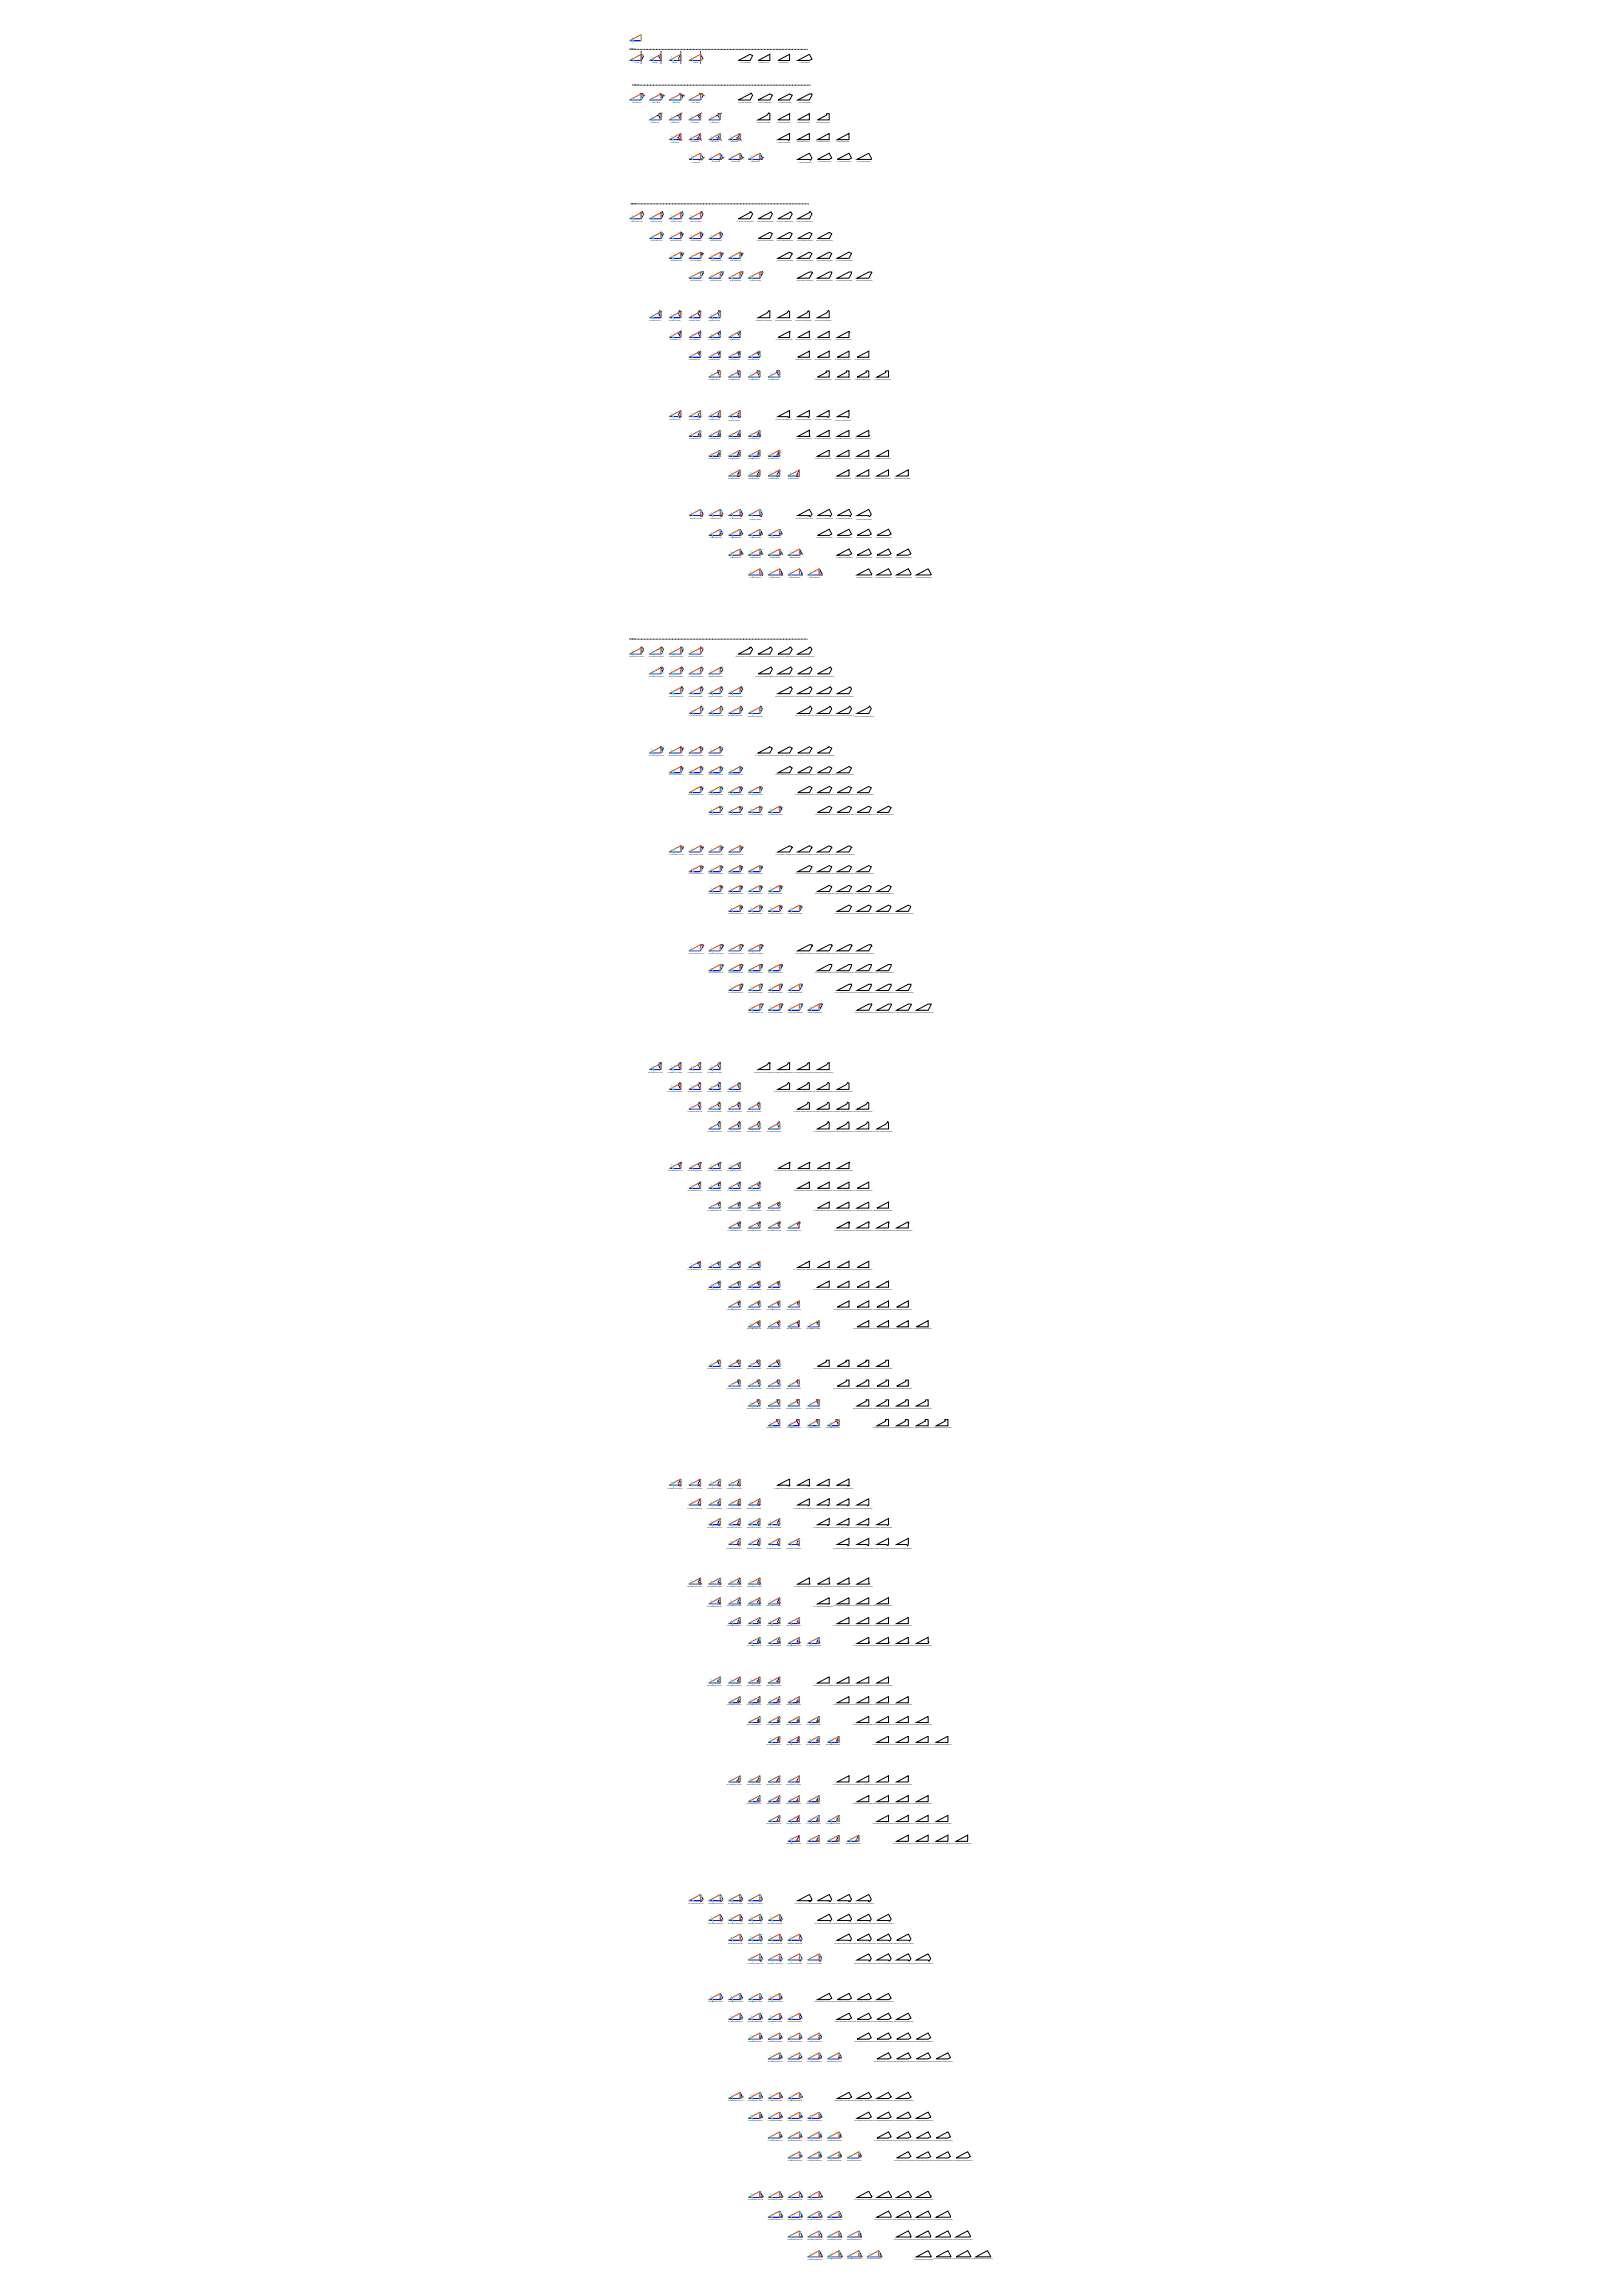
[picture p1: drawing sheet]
<svg xmlns="http://www.w3.org/2000/svg" width="841mm" height="1189mm" viewBox="0 0 841 1189" stroke-linecap="round" stroke-linejoin="round" font-family="sans-serif">
<defs><g id="words">
<g font-size=".7">
<text x="326" y="25">(Sin(Θ))^2</text>
<text x="332" y="27">⌡</text>
<text x="342" y="27">⌡</text>
<text x="353" y="27">⌡</text>
<text x="363" y="27">⌡</text>
<text x="328" y="33">1 HP∞HP</text>
<text x="332" y="33">⌠</text>
<text x="338" y="33">2 HPóHP</text>
<text x="342" y="33">⌠</text>
<text x="348" y="33">3 HPöHP</text>
<text x="353" y="33">⌠</text>
<text x="359" y="33">4 HPòHP</text>
<text x="363" y="33">⌠</text>
<text x="384" y="33">1 HP∞HP(Outline)</text>
<text x="393" y="33">2 HPóHP(Outline)</text>
<text x="403" y="33">3 HPöHP(Outline)</text>
<text x="414" y="33">4 HPòHP(Outline)</text>
<text x="328" y="44">(Sin(Θ))^3</text>
<text x="328" y="53">5 HP∞HP∞HP</text>
<text x="331" y="49">⌡</text>
<text x="334" y="50">⌠</text>
<text x="338" y="53">6 HP∞HPóHP</text>
<text x="342" y="49">⌡</text>
<text x="344" y="50">⌠</text>
<text x="348" y="53">7 HP∞HPöHP</text>
<text x="352" y="49">⌡</text>
<text x="355" y="50">⌠</text>
<text x="359" y="53">8 HP∞HPòHP</text>
<text x="362" y="49">⌡</text>
<text x="365" y="50">⌠</text>
<text x="383" y="53">5 HP∞HP∞HP(Outline)</text>
<text x="393" y="53">6 HP∞HPóHP(Outline)</text>
<text x="403" y="53">7 HP∞HPöHP(Outline)</text>
<text x="414" y="53">8 HP∞HPòHP(Outline)</text>
<text x="343" y="59">⌡</text>
<text x="353" y="59">⌡</text>
<text x="363" y="59">⌡</text>
<text x="374" y="59">⌡</text>
<text x="337" y="64">9 HPóHP∞HP</text>
<text x="340" y="60">⌠</text>
<text x="347" y="63">10 HPóHPóHP</text>
<text x="351" y="60">⌠</text>
<text x="358" y="63">11 HPóHPöHP</text>
<text x="361" y="60">⌠</text>
<text x="368" y="63">12 HPóHPòHP</text>
<text x="371" y="60">⌠</text>
<text x="392" y="64">9 HPóHP∞HP(Outline)</text>
<text x="403" y="63">10 HPóHPóHP(Outline)</text>
<text x="413" y="63">11 HPóHPöHP(Outline)</text>
<text x="423" y="63">12 HPóHPòHP(Outline)</text>
<text x="351" y="72">⌠</text>
<text x="361" y="72">⌠</text>
<text x="371" y="72">⌠</text>
<text x="381" y="72">⌠</text>
<text x="347" y="74">13 HPöHP∞HP</text>
<text x="353" y="73">⌡</text>
<text x="358" y="74">14 HPöHPóHP</text>
<text x="363" y="73">⌡</text>
<text x="368" y="74">15 HPöHPöHP</text>
<text x="374" y="73">⌡</text>
<text x="378" y="74">16 HPöHPòHP</text>
<text x="384" y="73">⌡</text>
<text x="403" y="74">13 HPöHP∞HP(Outline)</text>
<text x="413" y="74">14 HPöHPóHP(Outline)</text>
<text x="423" y="74">15 HPöHPöHP(Outline)</text>
<text x="433" y="74">16 HPöHPòHP(Outline)</text>
<text x="362" y="83">⌡</text>
<text x="365" y="82">⌠</text>
<text x="369" y="84">18 HPòHPóHP</text>
<text x="372" y="83">⌡</text>
<text x="375" y="82">⌠</text>
<text x="379" y="84">19 HPòHPöHP</text>
<text x="383" y="83">⌡</text>
<text x="385" y="82">⌠</text>
<text x="389" y="84">20 HPòHPòHP</text>
<text x="393" y="83">⌡</text>
<text x="396" y="82">⌠</text>
<text x="424" y="84">18 HPòHPóHP(Outline)</text>
<text x="434" y="84">19 HPòHPöHP(Outline)</text>
<text x="444" y="84">20 HPòHPòHP(Outline)</text>
<text x="358" y="85">17 HPòHP∞HP</text>
<text x="413" y="85">17 HPòHP∞HP(Outline)</text>
<text x="327" y="106">(Sin(Θ))^4</text>
<text x="332" y="111">⌡</text>
<text x="333" y="110">⌠</text>
<text x="342" y="111">⌡</text>
<text x="343" y="110">⌠</text>
<text x="352" y="111">⌡</text>
<text x="353" y="110">⌠</text>
<text x="363" y="111">⌡</text>
<text x="364" y="110">⌠</text>
<text x="327" y="115">21 HP∞HP∞HP∞HP</text>
<text x="337" y="115">22 HP∞HP∞HPóHP</text>
<text x="347" y="115">23 HP∞HP∞HPöHP</text>
<text x="358" y="115">24 HP∞HP∞HPòHP</text>
<text x="382" y="115">21 HP∞HP∞HP∞HP(Outline)</text>
<text x="392" y="115">22 HP∞HP∞HPóHP(Outline)</text>
<text x="403" y="115">23 HP∞HP∞HPöHP(Outline)</text>
<text x="413" y="115">24 HP∞HP∞HPòHP(Outline)</text>
<text x="337" y="125">25 HP∞HPóHP∞HP</text>
<text x="342" y="122">⌠</text>
<text x="342" y="120">⌡</text>
<text x="347" y="125">26 HP∞HPóHPóHP</text>
<text x="353" y="122">⌠</text>
<text x="353" y="120">⌡</text>
<text x="358" y="125">27 HP∞HPóHPöHP</text>
<text x="363" y="122">⌠</text>
<text x="363" y="120">⌡</text>
<text x="368" y="125">28 HP∞HPóHPòHP</text>
<text x="373" y="122">⌠</text>
<text x="373" y="120">⌡</text>
<text x="392" y="125">25 HP∞HPóHP∞HP(Outline)</text>
<text x="403" y="125">26 HP∞HPóHPóHP(Outline)</text>
<text x="413" y="125">27 HP∞HPóHPöHP(Outline)</text>
<text x="423" y="125">28 HP∞HPóHPòHP(Outline)</text>
<text x="354" y="131">⌡</text>
<text x="364" y="131">⌡</text>
<text x="375" y="131">⌡</text>
<text x="385" y="131">⌡</text>
<text x="347" y="135">29 HP∞HPöHP∞HP</text>
<text x="353" y="132">⌠</text>
<text x="358" y="135">30 HP∞HPöHPóHP</text>
<text x="363" y="132">⌠</text>
<text x="368" y="135">31 HP∞HPöHPöHP</text>
<text x="374" y="132">⌠</text>
<text x="378" y="135">32 HP∞HPöHPòHP</text>
<text x="384" y="132">⌠</text>
<text x="403" y="135">29 HP∞HPöHP∞HP(Outline)</text>
<text x="413" y="135">30 HP∞HPöHPóHP(Outline)</text>
<text x="423" y="135">31 HP∞HPöHPöHP(Outline)</text>
<text x="433" y="135">32 HP∞HPöHPòHP(Outline)</text>
<text x="364" y="141">⌠</text>
<text x="364" y="142">⌡</text>
<text x="374" y="141">⌠</text>
<text x="374" y="142">⌡</text>
<text x="385" y="141">⌠</text>
<text x="385" y="142">⌡</text>
<text x="395" y="141">⌠</text>
<text x="395" y="142">⌡</text>
<text x="358" y="146">33 HP∞HPòHP∞HP</text>
<text x="368" y="146">34 HP∞HPòHPóHP</text>
<text x="378" y="146">35 HP∞HPòHPöHP</text>
<text x="389" y="146">36 HP∞HPòHPòHP</text>
<text x="413" y="146">33 HP∞HPòHP∞HP(Outline)</text>
<text x="423" y="146">34 HP∞HPòHPóHP(Outline)</text>
<text x="433" y="146">35 HP∞HPòHPöHP(Outline)</text>
<text x="444" y="146">36 HP∞HPòHPòHP(Outline)</text>
<text x="341" y="161">⌠</text>
<text x="343" y="162">⌡</text>
<text x="352" y="161">⌠</text>
<text x="353" y="162">⌡</text>
<text x="362" y="161">⌠</text>
<text x="363" y="162">⌡</text>
<text x="372" y="161">⌠</text>
<text x="373" y="162">⌡</text>
<text x="337" y="166">37 HPóHP∞HP∞HP</text>
<text x="347" y="166">38 HPóHP∞HPóHP</text>
<text x="357" y="166">39 HPóHP∞HPöHP</text>
<text x="367" y="166">40 HPóHP∞HPòHP</text>
<text x="392" y="166">37 HPóHP∞HP∞HP(Outline)</text>
<text x="402" y="166">38 HPóHP∞HPóHP(Outline)</text>
<text x="412" y="166">39 HPóHP∞HPöHP(Outline)</text>
<text x="422" y="166">40 HPóHP∞HPòHP(Outline)</text>
<text x="353" y="173">⌠</text>
<text x="353" y="172">⌡</text>
<text x="363" y="173">⌠</text>
<text x="363" y="172">⌡</text>
<text x="373" y="173">⌠</text>
<text x="373" y="172">⌡</text>
<text x="383" y="173">⌠</text>
<text x="383" y="172">⌡</text>
<text x="347" y="176">41 HPóHPóHP∞HP</text>
<text x="357" y="176">42 HPóHPóHPóHP</text>
<text x="367" y="176">43 HPóHPóHPöHP</text>
<text x="378" y="176">44 HPóHPóHPòHP</text>
<text x="402" y="176">41 HPóHPóHP∞HP(Outline)</text>
<text x="412" y="176">42 HPóHPóHPóHP(Outline)</text>
<text x="422" y="176">43 HPóHPóHPöHP(Outline)</text>
<text x="433" y="176">44 HPóHPóHPòHP(Outline)</text>
<text x="361" y="183">⌡</text>
<text x="362" y="184">⌠</text>
<text x="371" y="183">⌡</text>
<text x="373" y="184">⌠</text>
<text x="382" y="183">⌡</text>
<text x="383" y="184">⌠</text>
<text x="392" y="183">⌡</text>
<text x="393" y="184">⌠</text>
<text x="357" y="187">45 HPóHPöHP∞HP</text>
<text x="367" y="187">46 HPóHPöHPóHP</text>
<text x="378" y="187">47 HPóHPöHPöHP</text>
<text x="388" y="187">48 HPóHPöHPòHP</text>
<text x="412" y="187">45 HPóHPöHP∞HP(Outline)</text>
<text x="422" y="187">46 HPóHPöHPóHP(Outline)</text>
<text x="433" y="187">47 HPóHPöHPöHP(Outline)</text>
<text x="443" y="187">48 HPóHPöHPòHP(Outline)</text>
<text x="367" y="197">49 HPóHPòHP∞HP</text>
<text x="372" y="192">⌠</text>
<text x="372" y="194">⌡</text>
<text x="378" y="197">50 HPóHPòHPóHP</text>
<text x="382" y="192">⌠</text>
<text x="382" y="194">⌡</text>
<text x="388" y="197">51 HPóHPòHPöHP</text>
<text x="392" y="192">⌠</text>
<text x="392" y="194">⌡</text>
<text x="398" y="197">52 HPóHPòHPòHP</text>
<text x="403" y="192">⌠</text>
<text x="403" y="194">⌡</text>
<text x="422" y="197">49 HPóHPòHP∞HP(Outline)</text>
<text x="433" y="197">50 HPóHPòHPóHP(Outline)</text>
<text x="443" y="197">51 HPóHPòHPöHP(Outline)</text>
<text x="453" y="197">52 HPóHPòHPòHP(Outline)</text>
<text x="353" y="216">⌡</text>
<text x="363" y="216">⌡</text>
<text x="373" y="216">⌡</text>
<text x="384" y="216">⌡</text>
<text x="347" y="218">53 HPöHP∞HP∞HP</text>
<text x="352" y="217">⌠</text>
<text x="357" y="218">54 HPöHP∞HPóHP</text>
<text x="362" y="217">⌠</text>
<text x="367" y="218">55 HPöHP∞HPöHP</text>
<text x="372" y="217">⌠</text>
<text x="378" y="218">56 HPöHP∞HPòHP</text>
<text x="382" y="217">⌠</text>
<text x="402" y="218">53 HPöHP∞HP∞HP(Outline)</text>
<text x="412" y="218">54 HPöHP∞HPóHP(Outline)</text>
<text x="422" y="218">55 HPöHP∞HPöHP(Outline)</text>
<text x="433" y="218">56 HPöHP∞HPòHP(Outline)</text>
<text x="357" y="228">57 HPöHPóHP∞HP</text>
<text x="363" y="225">⌠</text>
<text x="363" y="227">⌡</text>
<text x="367" y="228">58 HPöHPóHPóHP</text>
<text x="373" y="225">⌠</text>
<text x="373" y="227">⌡</text>
<text x="378" y="228">59 HPöHPóHPöHP</text>
<text x="383" y="225">⌠</text>
<text x="383" y="227">⌡</text>
<text x="388" y="228">60 HPöHPóHPòHP</text>
<text x="394" y="225">⌠</text>
<text x="394" y="227">⌡</text>
<text x="412" y="228">57 HPöHPóHP∞HP(Outline)</text>
<text x="422" y="228">58 HPöHPóHPóHP(Outline)</text>
<text x="433" y="228">59 HPöHPóHPöHP(Outline)</text>
<text x="443" y="228">60 HPöHPóHPòHP(Outline)</text>
<text x="367" y="238">61 HPöHPöHP∞HP</text>
<text x="371" y="236">⌡</text>
<text x="373" y="235">⌠</text>
<text x="378" y="238">62 HPöHPöHPóHP</text>
<text x="382" y="236">⌡</text>
<text x="383" y="235">⌠</text>
<text x="388" y="238">63 HPöHPöHPöHP</text>
<text x="392" y="236">⌡</text>
<text x="393" y="235">⌠</text>
<text x="398" y="238">64 HPöHPöHPòHP</text>
<text x="402" y="236">⌡</text>
<text x="403" y="235">⌠</text>
<text x="422" y="238">61 HPöHPöHP∞HP(Outline)</text>
<text x="433" y="238">62 HPöHPöHPóHP(Outline)</text>
<text x="443" y="238">63 HPöHPöHPöHP(Outline)</text>
<text x="453" y="238">64 HPöHPöHPòHP(Outline)</text>
<text x="382" y="246">⌡</text>
<text x="392" y="246">⌡</text>
<text x="403" y="246">⌡</text>
<text x="413" y="246">⌡</text>
<text x="378" y="248">65 HPöHPòHP∞HP</text>
<text x="382" y="247">⌠</text>
<text x="388" y="248">66 HPöHPòHPóHP</text>
<text x="392" y="247">⌠</text>
<text x="398" y="248">67 HPöHPòHPöHP</text>
<text x="403" y="247">⌠</text>
<text x="408" y="248">68 HPöHPòHPòHP</text>
<text x="413" y="247">⌠</text>
<text x="433" y="248">65 HPöHPòHP∞HP(Outline)</text>
<text x="443" y="248">66 HPöHPòHPóHP(Outline)</text>
<text x="453" y="248">67 HPöHPòHPöHP(Outline)</text>
<text x="463" y="248">68 HPöHPòHPòHP(Outline)</text>
<text x="358" y="269">69 HPòHP∞HP∞HP</text>
<text x="363" y="267">⌡</text>
<text x="364" y="268">⌠</text>
<text x="368" y="269">70 HPòHP∞HPóHP</text>
<text x="373" y="267">⌡</text>
<text x="374" y="268">⌠</text>
<text x="378" y="269">71 HPòHP∞HPöHP</text>
<text x="383" y="267">⌡</text>
<text x="384" y="268">⌠</text>
<text x="388" y="269">72 HPòHP∞HPòHP</text>
<text x="393" y="267">⌡</text>
<text x="394" y="268">⌠</text>
<text x="413" y="269">69 HPòHP∞HP∞HP(Outline)</text>
<text x="423" y="269">70 HPòHP∞HPóHP(Outline)</text>
<text x="433" y="269">71 HPòHP∞HPöHP(Outline)</text>
<text x="444" y="269">72 HPòHP∞HPòHP(Outline)</text>
<text x="368" y="279">73 HPòHPóHP∞HP</text>
<text x="373" y="277">⌠</text>
<text x="373" y="278">⌡</text>
<text x="378" y="279">74 HPòHPóHPóHP</text>
<text x="383" y="277">⌠</text>
<text x="383" y="278">⌡</text>
<text x="389" y="279">75 HPòHPóHPöHP</text>
<text x="394" y="277">⌠</text>
<text x="394" y="278">⌡</text>
<text x="399" y="279">76 HPòHPóHPòHP</text>
<text x="404" y="277">⌠</text>
<text x="404" y="278">⌡</text>
<text x="423" y="279">73 HPòHPóHP∞HP(Outline)</text>
<text x="433" y="279">74 HPòHPóHPóHP(Outline)</text>
<text x="444" y="279">75 HPòHPóHPöHP(Outline)</text>
<text x="454" y="279">76 HPòHPóHPòHP(Outline)</text>
<text x="384" y="287">⌠</text>
<text x="385" y="287">⌡</text>
<text x="394" y="287">⌠</text>
<text x="395" y="287">⌡</text>
<text x="404" y="287">⌠</text>
<text x="405" y="287">⌡</text>
<text x="415" y="287">⌠</text>
<text x="416" y="287">⌡</text>
<text x="378" y="289">77 HPòHPöHP∞HP</text>
<text x="389" y="289">78 HPòHPöHPóHP</text>
<text x="399" y="289">79 HPòHPöHPöHP</text>
<text x="409" y="289">80 HPòHPöHPòHP</text>
<text x="433" y="289">77 HPòHPöHP∞HP(Outline)</text>
<text x="444" y="289">78 HPòHPöHPóHP(Outline)</text>
<text x="454" y="289">79 HPòHPöHPöHP(Outline)</text>
<text x="464" y="289">80 HPòHPöHPòHP(Outline)</text>
<text x="389" y="299">81 HPòHPòHP∞HP</text>
<text x="395" y="299">⌠</text>
<text x="395" y="297">⌡</text>
<text x="399" y="299">82 HPòHPòHPóHP</text>
<text x="405" y="299">⌠</text>
<text x="405" y="297">⌡</text>
<text x="409" y="299">83 HPòHPòHPöHP</text>
<text x="415" y="299">⌠</text>
<text x="415" y="297">⌡</text>
<text x="419" y="299">84 HPòHPòHPòHP</text>
<text x="426" y="299">⌠</text>
<text x="426" y="297">⌡</text>
<text x="444" y="299">81 HPòHPòHP∞HP(Outline)</text>
<text x="454" y="299">82 HPòHPòHPóHP(Outline)</text>
<text x="464" y="299">83 HPòHPòHPöHP(Outline)</text>
<text x="475" y="299">84 HPòHPòHPòHP(Outline)</text>
<text x="326" y="331">(Sin(Θ))^5</text>
<text x="332" y="336">⌠</text>
<text x="342" y="336">⌠</text>
<text x="353" y="336">⌠</text>
<text x="363" y="336">⌠</text>
<text x="326" y="340">85 HP∞HP∞HP∞HP∞HP</text>
<text x="332" y="336">⌡</text>
<text x="336" y="340">86 HP∞HP∞HP∞HPóHP</text>
<text x="342" y="336">⌡</text>
<text x="347" y="340">87 HP∞HP∞HP∞HPöHP</text>
<text x="353" y="336">⌡</text>
<text x="357" y="340">88 HP∞HP∞HP∞HPòHP</text>
<text x="363" y="336">⌡</text>
<text x="381" y="340">85 HP∞HP∞HP∞HP∞HP(Outline) 86 HP∞HP∞HP∞HPóHP(Outline) 87 HP∞HP∞HP∞HPöHP(Outline) 88 HP∞HP∞HP∞HPòHP(Outline)</text>
<text x="342" y="346">⌡</text>
<text x="343" y="347">⌠</text>
<text x="352" y="346">⌡</text>
<text x="353" y="347">⌠</text>
<text x="363" y="346">⌡</text>
<text x="363" y="347">⌠</text>
<text x="373" y="346">⌡</text>
<text x="374" y="347">⌠</text>
<text x="336" y="351">89 HP∞HP∞HPóHP∞HP</text>
<text x="347" y="351">90 HP∞HP∞HPóHPóHP</text>
<text x="357" y="351">91 HP∞HP∞HPóHPöHP</text>
<text x="367" y="351">92 HP∞HP∞HPóHPòHP</text>
<text x="392" y="351">89 HP∞HP∞HPóHP∞HP(Outline) 90 HP∞HP∞HPóHPóHP(Outline) 91 HP∞HP∞HPóHPöHP(Outline) 92 HP∞HP∞HPóHPòHP(Outline)</text>
<text x="353" y="356">⌡</text>
<text x="353" y="357">⌠</text>
<text x="363" y="356">⌡</text>
<text x="363" y="357">⌠</text>
<text x="374" y="356">⌡</text>
<text x="374" y="357">⌠</text>
<text x="384" y="356">⌡</text>
<text x="384" y="357">⌠</text>
<text x="347" y="361">93 HP∞HP∞HPöHP∞HP</text>
<text x="357" y="361">94 HP∞HP∞HPöHPóHP</text>
<text x="367" y="361">95 HP∞HP∞HPöHPöHP</text>
<text x="378" y="361">96 HP∞HP∞HPöHPòHP</text>
<text x="402" y="361">93 HP∞HP∞HPöHP∞HP(Outline) 94 HP∞HP∞HPöHPóHP(Outline) 95 HP∞HP∞HPöHPöHP(Outline) 96 HP∞HP∞HPöHPòHP(Outline)</text>
<text x="357" y="371">97 HP∞HP∞HPòHP∞HP</text>
<text x="363" y="366">⌠</text>
<text x="364" y="366">⌡</text>
<text x="367" y="371">98 HP∞HP∞HPòHPóHP</text>
<text x="373" y="366">⌠</text>
<text x="374" y="366">⌡</text>
<text x="378" y="371">99 HP∞HP∞HPòHPöHP</text>
<text x="383" y="366">⌠</text>
<text x="384" y="366">⌡</text>
<text x="388" y="371">100 HP∞HP∞HPòHPòHP</text>
<text x="394" y="366">⌠</text>
<text x="394" y="366">⌡</text>
<text x="412" y="371">97 HP∞HP∞HPòHP∞HP(Outline) 98 HP∞HP∞HPòHPóHP(Outline) 99 HP∞HP∞HPòHPöHP(Outline) 100 HP∞HP∞HPòHPòHP(Outline)</text>
<text x="342" y="388">⌠</text>
<text x="342" y="387">⌡</text>
<text x="352" y="388">⌠</text>
<text x="353" y="387">⌡</text>
<text x="362" y="388">⌠</text>
<text x="363" y="387">⌡</text>
<text x="373" y="388">⌠</text>
<text x="373" y="387">⌡</text>
<text x="336" y="392">101 HP∞HPóHP∞HP∞HP</text>
<text x="347" y="392">102 HP∞HPóHP∞HPóHP</text>
<text x="357" y="392">103 HP∞HPóHP∞HPöHP</text>
<text x="367" y="392">104 HP∞HPóHP∞HPòHP</text>
<text x="391" y="392">101 HP∞HPóHP∞HP∞HP(Outline)102 HP∞HPóHP∞HPóHP(Outline)103 HP∞HPóHP∞HPöHP(Outline)104 HP∞HPóHP∞HPòHP(Outline)</text>
<text x="347" y="402">105 HP∞HPóHPóHP∞HP</text>
<text x="352" y="397">⌡</text>
<text x="353" y="398">⌠</text>
<text x="357" y="402">106 HP∞HPóHPóHPóHP</text>
<text x="363" y="397">⌡</text>
<text x="363" y="398">⌠</text>
<text x="367" y="402">107 HP∞HPóHPóHPöHP</text>
<text x="373" y="397">⌡</text>
<text x="374" y="398">⌠</text>
<text x="377" y="402">108 HP∞HPóHPóHPòHP</text>
<text x="383" y="397">⌡</text>
<text x="384" y="398">⌠</text>
<text x="402" y="402">105 HP∞HPóHPóHP∞HP(Outline)106 HP∞HPóHPóHPóHP(Outline)107 HP∞HPóHPóHPöHP(Outline)108 HP∞HPóHPóHPòHP(Outline)</text>
<text x="357" y="412">109 HP∞HPóHPöHP∞HP</text>
<text x="363" y="409">⌡</text>
<text x="363" y="408">⌠</text>
<text x="367" y="412">110 HP∞HPóHPöHPóHP</text>
<text x="373" y="409">⌡</text>
<text x="374" y="408">⌠</text>
<text x="377" y="412">111 HP∞HPóHPöHPöHP</text>
<text x="383" y="409">⌡</text>
<text x="384" y="408">⌠</text>
<text x="388" y="412">112 HP∞HPóHPöHPòHP</text>
<text x="393" y="409">⌡</text>
<text x="394" y="408">⌠</text>
<text x="412" y="412">109 HP∞HPóHPöHP∞HP(Outline)110 HP∞HPóHPöHPóHP(Outline)111 HP∞HPóHPöHPöHP(Outline)112 HP∞HPóHPöHPòHP(Outline)</text>
<text x="373" y="419">⌠</text>
<text x="373" y="419">⌡</text>
<text x="383" y="419">⌠</text>
<text x="383" y="419">⌡</text>
<text x="393" y="419">⌠</text>
<text x="394" y="419">⌡</text>
<text x="403" y="419">⌠</text>
<text x="404" y="419">⌡</text>
<text x="367" y="422">113 HP∞HPóHPòHP∞HP</text>
<text x="377" y="422">114 HP∞HPóHPòHPóHP</text>
<text x="388" y="422">115 HP∞HPóHPòHPöHP</text>
<text x="398" y="422">116 HP∞HPóHPòHPòHP</text>
<text x="422" y="422">113 HP∞HPóHPòHP∞HP(Outline)114 HP∞HPóHPòHPóHP(Outline)115 HP∞HPóHPòHPöHP(Outline)116 HP∞HPóHPòHPòHP(Outline)</text>
<text x="347" y="443">117 HP∞HPöHP∞HP∞HP</text>
<text x="354" y="439">⌡</text>
<text x="354" y="440">⌠</text>
<text x="357" y="443">118 HP∞HPöHP∞HPóHP</text>
<text x="364" y="439">⌡</text>
<text x="364" y="440">⌠</text>
<text x="367" y="443">119 HP∞HPöHP∞HPöHP</text>
<text x="374" y="439">⌡</text>
<text x="374" y="440">⌠</text>
<text x="377" y="443">120 HP∞HPöHP∞HPòHP</text>
<text x="385" y="439">⌡</text>
<text x="385" y="440">⌠</text>
<text x="402" y="443">117 HP∞HPöHP∞HP∞HP(Outline)118 HP∞HPöHP∞HPóHP(Outline)119 HP∞HPöHP∞HPöHP(Outline)120 HP∞HPöHP∞HPòHP(Outline)</text>
<text x="364" y="449">⌠</text>
<text x="364" y="450">⌡</text>
<text x="374" y="449">⌠</text>
<text x="375" y="450">⌡</text>
<text x="384" y="449">⌠</text>
<text x="385" y="450">⌡</text>
<text x="394" y="449">⌠</text>
<text x="395" y="450">⌡</text>
<text x="357" y="453">121 HP∞HPöHPóHP∞HP</text>
<text x="367" y="453">122 HP∞HPöHPóHPóHP</text>
<text x="377" y="453">123 HP∞HPöHPóHPöHP</text>
<text x="388" y="453">124 HP∞HPöHPóHPòHP</text>
<text x="412" y="453">121 HP∞HPöHPóHP∞HP(Outline)122 HP∞HPöHPóHPóHP(Outline)123 HP∞HPöHPóHPöHP(Outline)124 HP∞HPöHPóHPòHP(Outline)</text>
<text x="374" y="460">⌠</text>
<text x="374" y="460">⌡</text>
<text x="384" y="460">⌠</text>
<text x="384" y="460">⌡</text>
<text x="394" y="460">⌠</text>
<text x="394" y="460">⌡</text>
<text x="405" y="460">⌠</text>
<text x="405" y="460">⌡</text>
<text x="367" y="463">125 HP∞HPöHPöHP∞HP</text>
<text x="377" y="463">126 HP∞HPöHPöHPóHP</text>
<text x="388" y="463">127 HP∞HPöHPöHPöHP</text>
<text x="398" y="463">128 HP∞HPöHPöHPòHP</text>
<text x="422" y="463">125 HP∞HPöHPöHP∞HP(Outline)126 HP∞HPöHPöHPóHP(Outline)127 HP∞HPöHPöHPöHP(Outline)128 HP∞HPöHPöHPòHP(Outline)</text>
<text x="377" y="474">129 HP∞HPöHPòHP∞HP</text>
<text x="384" y="470">⌡</text>
<text x="385" y="471">⌠</text>
<text x="388" y="474">130 HP∞HPöHPòHPóHP</text>
<text x="394" y="470">⌡</text>
<text x="395" y="471">⌠</text>
<text x="398" y="474">131 HP∞HPöHPòHPöHP</text>
<text x="404" y="470">⌡</text>
<text x="405" y="471">⌠</text>
<text x="408" y="474">132 HP∞HPöHPòHPòHP</text>
<text x="415" y="470">⌡</text>
<text x="415" y="471">⌠</text>
<text x="432" y="474">129 HP∞HPöHPòHP∞HP(Outline)130 HP∞HPöHPòHPóHP(Outline)131 HP∞HPöHPòHPöHP(Outline)132 HP∞HPöHPòHPòHP(Outline)</text>
<text x="364" y="491">⌡</text>
<text x="365" y="490">⌠</text>
<text x="374" y="491">⌡</text>
<text x="375" y="490">⌠</text>
<text x="385" y="491">⌡</text>
<text x="385" y="490">⌠</text>
<text x="395" y="491">⌡</text>
<text x="395" y="490">⌠</text>
<text x="357" y="494">133 HP∞HPòHP∞HP∞HP</text>
<text x="367" y="494">134 HP∞HPòHP∞HPóHP</text>
<text x="377" y="494">135 HP∞HPòHP∞HPöHP</text>
<text x="388" y="494">136 HP∞HPòHP∞HPòHP</text>
<text x="412" y="494">133 HP∞HPòHP∞HP∞HP(Outline)134 HP∞HPòHP∞HPóHP(Outline)135 HP∞HPòHP∞HPöHP(Outline)136 HP∞HPòHP∞HPòHP(Outline)</text>
<text x="374" y="501">⌠</text>
<text x="375" y="501">⌡</text>
<text x="384" y="501">⌠</text>
<text x="385" y="501">⌡</text>
<text x="394" y="501">⌠</text>
<text x="395" y="501">⌡</text>
<text x="405" y="501">⌠</text>
<text x="405" y="501">⌡</text>
<text x="367" y="504">137 HP∞HPòHPóHP∞HP</text>
<text x="377" y="504">138 HP∞HPòHPóHPóHP</text>
<text x="388" y="504">139 HP∞HPòHPóHPöHP</text>
<text x="398" y="504">140 HP∞HPòHPóHPòHP</text>
<text x="422" y="504">137 HP∞HPòHPóHP∞HP(Outline)138 HP∞HPòHPóHPóHP(Outline)139 HP∞HPòHPóHPöHP(Outline)140 HP∞HPòHPóHPòHP(Outline)</text>
<text x="377" y="515">141 HP∞HPòHPöHP∞HP</text>
<text x="384" y="511">⌠</text>
<text x="385" y="510">⌡</text>
<text x="388" y="515">142 HP∞HPòHPöHPóHP</text>
<text x="394" y="511">⌠</text>
<text x="395" y="510">⌡</text>
<text x="398" y="515">143 HP∞HPòHPöHPöHP</text>
<text x="405" y="511">⌠</text>
<text x="405" y="510">⌡</text>
<text x="408" y="515">144 HP∞HPòHPöHPòHP</text>
<text x="415" y="511">⌠</text>
<text x="416" y="510">⌡</text>
<text x="432" y="515">141 HP∞HPòHPöHP∞HP(Outline)142 HP∞HPòHPöHPóHP(Outline)143 HP∞HPòHPöHPöHP(Outline)144 HP∞HPòHPöHPòHP(Outline)</text>
<text x="395" y="521">⌡</text>
<text x="395" y="521">⌠</text>
<text x="405" y="521">⌡</text>
<text x="406" y="521">⌠</text>
<text x="415" y="521">⌡</text>
<text x="416" y="521">⌠</text>
<text x="426" y="521">⌡</text>
<text x="426" y="521">⌠</text>
<text x="388" y="525">145 HP∞HPòHPòHP∞HP</text>
<text x="398" y="525">146 HP∞HPòHPòHPóHP</text>
<text x="408" y="525">147 HP∞HPòHPòHPöHP</text>
<text x="419" y="525">148 HP∞HPòHPòHPòHP</text>
<text x="443" y="525">145 HP∞HPòHPòHP∞HP(Outline)146 HP∞HPòHPòHPóHP(Outline)147 HP∞HPòHPòHPöHP(Outline)148 HP∞HPòHPòHPòHP(Outline)</text>
<text x="342" y="552">⌡</text>
<text x="342" y="551">⌠</text>
<text x="353" y="552">⌡</text>
<text x="353" y="551">⌠</text>
<text x="363" y="552">⌡</text>
<text x="363" y="551">⌠</text>
<text x="373" y="552">⌡</text>
<text x="373" y="551">⌠</text>
<text x="336" y="556">149 HPóHP∞HP∞HP∞HP</text>
<text x="346" y="556">150 HPóHP∞HP∞HPóHP</text>
<text x="356" y="556">151 HPóHP∞HP∞HPöHP</text>
<text x="366" y="556">152 HPóHP∞HP∞HPòHP</text>
<text x="391" y="556">149 HPóHP∞HP∞HP∞HP(Outline)150 HPóHP∞HP∞HPóHP(Outline)151 HPóHP∞HP∞HPöHP(Outline)152 HPóHP∞HP∞HPòHP(Outline)</text>
<text x="352" y="562">⌠</text>
<text x="353" y="562">⌡</text>
<text x="362" y="562">⌠</text>
<text x="363" y="562">⌡</text>
<text x="373" y="562">⌠</text>
<text x="373" y="562">⌡</text>
<text x="383" y="562">⌠</text>
<text x="383" y="562">⌡</text>
<text x="346" y="566">153 HPóHP∞HPóHP∞HP</text>
<text x="356" y="566">154 HPóHP∞HPóHPóHP</text>
<text x="366" y="566">155 HPóHP∞HPóHPöHP</text>
<text x="377" y="566">156 HPóHP∞HPóHPòHP</text>
<text x="401" y="566">153 HPóHP∞HPóHP∞HP(Outline)154 HPóHP∞HPóHPóHP(Outline)155 HPóHP∞HPóHPöHP(Outline)156 HPóHP∞HPóHPòHP(Outline)</text>
<text x="362" y="572">⌠</text>
<text x="362" y="571">⌡</text>
<text x="372" y="572">⌠</text>
<text x="373" y="571">⌡</text>
<text x="383" y="572">⌠</text>
<text x="383" y="571">⌡</text>
<text x="393" y="572">⌠</text>
<text x="393" y="571">⌡</text>
<text x="356" y="576">157 HPóHP∞HPöHP∞HP</text>
<text x="366" y="576">158 HPóHP∞HPöHPóHP</text>
<text x="372" y="582">⌡</text>
<text x="373" y="581">⌠</text>
<text x="377" y="576">159 HPóHP∞HPöHPöHP</text>
<text x="383" y="582">⌡</text>
<text x="383" y="581">⌠</text>
<text x="387" y="576">160 HPóHP∞HPöHPòHP</text>
<text x="393" y="582">⌡</text>
<text x="393" y="581">⌠</text>
<text x="403" y="582">⌡</text>
<text x="404" y="581">⌠</text>
<text x="411" y="576">157 HPóHP∞HPöHP∞HP(Outline)158 HPóHP∞HPöHPóHP(Outline)159 HPóHP∞HPöHPöHP(Outline)160 HPóHP∞HPöHPòHP(Outline)</text>
<text x="366" y="587">161 HPóHP∞HPòHP∞HP</text>
<text x="377" y="587">162 HPóHP∞HPòHPóHP</text>
<text x="387" y="587">163 HPóHP∞HPòHPöHP</text>
<text x="397" y="587">164 HPóHP∞HPòHPòHP</text>
<text x="422" y="587">161 HPóHP∞HPòHP∞HP(Outline)162 HPóHP∞HPòHPóHP(Outline)163 HPóHP∞HPòHPöHP(Outline)164 HPóHP∞HPòHPòHP(Outline)</text>
<text x="352" y="603">⌡</text>
<text x="353" y="603">⌠</text>
<text x="363" y="603">⌡</text>
<text x="363" y="603">⌠</text>
<text x="373" y="603">⌡</text>
<text x="374" y="603">⌠</text>
<text x="383" y="603">⌡</text>
<text x="384" y="603">⌠</text>
<text x="346" y="607">165 HPóHPóHP∞HP∞HP</text>
<text x="356" y="607">166 HPóHPóHP∞HPóHP</text>
<text x="367" y="607">167 HPóHPóHP∞HPöHP</text>
<text x="377" y="607">168 HPóHPóHP∞HPòHP</text>
<text x="401" y="607">165 HPóHPóHP∞HP∞HP(Outline)166 HPóHPóHP∞HPóHP(Outline)167 HPóHPóHP∞HPöHP(Outline)168 HPóHPóHP∞HPòHP(Outline)</text>
<text x="356" y="617">169 HPóHPóHPóHP∞HP</text>
<text x="362" y="613">⌠</text>
<text x="363" y="613">⌡</text>
<text x="366" y="617">170 HPóHPóHPóHPóHP</text>
<text x="373" y="613">⌠</text>
<text x="373" y="613">⌡</text>
<text x="377" y="617">171 HPóHPóHPóHPöHP</text>
<text x="383" y="613">⌠</text>
<text x="383" y="613">⌡</text>
<text x="387" y="617">172 HPóHPóHPóHPòHP</text>
<text x="393" y="613">⌠</text>
<text x="394" y="613">⌡</text>
<text x="411" y="617">169 HPóHPóHPóHP∞HP(Outline)170 HPóHPóHPóHPóHP(Outline) 171 HPóHPóHPóHPöHP(Outline) 172 HPóHPóHPóHPòHP(Outline)</text>
<text x="373" y="624">⌠</text>
<text x="373" y="624">⌡</text>
<text x="383" y="624">⌠</text>
<text x="383" y="624">⌡</text>
<text x="393" y="624">⌠</text>
<text x="394" y="624">⌡</text>
<text x="403" y="624">⌠</text>
<text x="404" y="624">⌡</text>
<text x="366" y="627">173 HPóHPóHPöHP∞HP</text>
<text x="377" y="627">174 HPóHPóHPöHPóHP</text>
<text x="387" y="627">175 HPóHPóHPöHPöHP</text>
<text x="397" y="627">176 HPóHPóHPöHPòHP</text>
<text x="422" y="627">173 HPóHPóHPöHP∞HP(Outline)174 HPóHPóHPöHPóHP(Outline) 175 HPóHPóHPöHPöHP(Outline) 176 HPóHPóHPöHPòHP(Outline)</text>
<text x="383" y="634">⌡</text>
<text x="384" y="634">⌠</text>
<text x="393" y="634">⌡</text>
<text x="394" y="634">⌠</text>
<text x="404" y="634">⌡</text>
<text x="404" y="634">⌠</text>
<text x="414" y="634">⌡</text>
<text x="415" y="634">⌠</text>
<text x="377" y="638">177 HPóHPóHPòHP∞HP</text>
<text x="387" y="638">178 HPóHPóHPòHPóHP</text>
<text x="397" y="638">179 HPóHPóHPòHPöHP</text>
<text x="408" y="638">180 HPóHPóHPòHPòHP</text>
<text x="432" y="638">177 HPóHPóHPòHP∞HP(Outline)178 HPóHPóHPòHPóHP(Outline) 179 HPóHPóHPòHPöHP(Outline) 180 HPóHPóHPòHPòHP(Outline)</text>
<text x="356" y="658">181 HPóHPöHP∞HP∞HP</text>
<text x="361" y="655">⌠</text>
<text x="361" y="654">⌡</text>
<text x="366" y="658">182 HPóHPöHP∞HPóHP</text>
<text x="372" y="655">⌠</text>
<text x="372" y="654">⌡</text>
<text x="377" y="658">183 HPóHPöHP∞HPöHP</text>
<text x="382" y="655">⌠</text>
<text x="382" y="654">⌡</text>
<text x="387" y="658">184 HPóHPöHP∞HPòHP</text>
<text x="392" y="655">⌠</text>
<text x="392" y="654">⌡</text>
<text x="411" y="658">181 HPóHPöHP∞HP∞HP(Outline)182 HPóHPöHP∞HPóHP(Outline)183 HPóHPöHP∞HPöHP(Outline)184 HPóHPöHP∞HPòHP(Outline)</text>
<text x="372" y="665">⌡</text>
<text x="372" y="665">⌠</text>
<text x="382" y="665">⌡</text>
<text x="382" y="665">⌠</text>
<text x="392" y="665">⌡</text>
<text x="393" y="665">⌠</text>
<text x="402" y="665">⌡</text>
<text x="403" y="665">⌠</text>
<text x="366" y="669">185 HPóHPöHPóHP∞HP</text>
<text x="377" y="669">186 HPóHPöHPóHPóHP</text>
<text x="387" y="669">187 HPóHPöHPóHPöHP</text>
<text x="397" y="669">188 HPóHPöHPóHPòHP</text>
<text x="422" y="669">185 HPóHPöHPóHP∞HP(Outline)186 HPóHPöHPóHPóHP(Outline) 187 HPóHPöHPóHPöHP(Outline) 188 HPóHPöHPóHPòHP(Outline)</text>
<text x="383" y="676">⌡</text>
<text x="383" y="675">⌠</text>
<text x="393" y="676">⌡</text>
<text x="393" y="675">⌠</text>
<text x="403" y="676">⌡</text>
<text x="403" y="675">⌠</text>
<text x="413" y="676">⌡</text>
<text x="413" y="675">⌠</text>
<text x="377" y="679">189 HPóHPöHPöHP∞HP</text>
<text x="387" y="679">190 HPóHPöHPöHPóHP</text>
<text x="397" y="679">191 HPóHPöHPöHPöHP</text>
<text x="408" y="679">192 HPóHPöHPöHPòHP</text>
<text x="432" y="679">189 HPóHPöHPöHP∞HP(Outline) 190 HPóHPöHPöHPóHP(Outline) 191 HPóHPöHPöHPöHP(Outline) 192 HPóHPöHPöHPòHP(Outline)</text>
<text x="387" y="689">193 HPóHPöHPòHP∞HP</text>
<text x="392" y="686">⌠</text>
<text x="393" y="686">⌡</text>
<text x="397" y="689">194 HPóHPöHPòHPóHP</text>
<text x="403" y="686">⌠</text>
<text x="403" y="686">⌡</text>
<text x="408" y="689">195 HPóHPöHPòHPöHP</text>
<text x="413" y="686">⌠</text>
<text x="413" y="686">⌡</text>
<text x="418" y="689">196 HPóHPöHPòHPòHP</text>
<text x="423" y="686">⌠</text>
<text x="424" y="686">⌡</text>
<text x="442" y="689">193 HPóHPöHPòHP∞HP(Outline) 194 HPóHPöHPòHPóHP(Outline) 195 HPóHPöHPòHPöHP(Outline) 196 HPóHPöHPòHPòHP(Outline)</text>
<text x="371" y="706">⌠</text>
<text x="372" y="706">⌡</text>
<text x="382" y="706">⌠</text>
<text x="382" y="706">⌡</text>
<text x="392" y="706">⌠</text>
<text x="392" y="706">⌡</text>
<text x="402" y="706">⌠</text>
<text x="403" y="706">⌡</text>
<text x="366" y="709">197 HPóHPòHP∞HP∞HP</text>
<text x="377" y="709">198 HPóHPòHP∞HPóHP</text>
<text x="387" y="709">199 HPóHPòHP∞HPöHP</text>
<text x="397" y="709">200 HPóHPòHP∞HPòHP</text>
<text x="422" y="709">197 HPóHPòHP∞HP∞HP(Outline)198 HPóHPòHP∞HPóHP(Outline)199 HPóHPòHP∞HPöHP(Outline)200 HPóHPòHP∞HPòHP(Outline)</text>
<text x="377" y="720">201 HPóHPòHPóHP∞HP</text>
<text x="382" y="716">⌡</text>
<text x="382" y="716">⌠</text>
<text x="387" y="720">202 HPóHPòHPóHPóHP</text>
<text x="392" y="716">⌡</text>
<text x="393" y="716">⌠</text>
<text x="397" y="720">203 HPóHPòHPóHPöHP</text>
<text x="402" y="716">⌡</text>
<text x="403" y="716">⌠</text>
<text x="408" y="720">204 HPóHPòHPóHPòHP</text>
<text x="413" y="716">⌡</text>
<text x="413" y="716">⌠</text>
<text x="432" y="720">201 HPóHPòHPóHP∞HP(Outline) 202 HPóHPòHPóHPóHP(Outline) 203 HPóHPòHPóHPöHP(Outline) 204 HPóHPòHPóHPòHP(Outline)</text>
<text x="392" y="726">⌡</text>
<text x="393" y="726">⌠</text>
<text x="402" y="726">⌡</text>
<text x="403" y="726">⌠</text>
<text x="413" y="726">⌡</text>
<text x="413" y="726">⌠</text>
<text x="423" y="726">⌡</text>
<text x="423" y="726">⌠</text>
<text x="387" y="730">205 HPóHPòHPöHP∞HP</text>
<text x="397" y="730">206 HPóHPòHPöHPóHP</text>
<text x="408" y="730">207 HPóHPòHPöHPöHP</text>
<text x="418" y="730">208 HPóHPòHPöHPòHP</text>
<text x="442" y="730">205 HPóHPòHPöHP∞HP(Outline) 206 HPóHPòHPöHPóHP(Outline) 207 HPóHPòHPöHPöHP(Outline) 208 HPóHPòHPöHPòHP(Outline)</text>
<text x="402" y="736">⌠</text>
<text x="403" y="736">⌡</text>
<text x="412" y="736">⌠</text>
<text x="413" y="736">⌡</text>
<text x="423" y="736">⌠</text>
<text x="423" y="736">⌡</text>
<text x="433" y="736">⌠</text>
<text x="433" y="736">⌡</text>
<text x="397" y="740">209 HPóHPòHPòHP∞HP</text>
<text x="408" y="740">210 HPóHPòHPòHPóHP</text>
<text x="418" y="740">211 HPóHPòHPòHPöHP</text>
<text x="428" y="740">212 HPóHPòHPòHPòHP</text>
<text x="452" y="740">209 HPóHPòHPòHP∞HP(Outline)210 HPóHPòHPòHPóHP(Outline) 211 HPóHPòHPòHPöHP(Outline) 212 HPóHPòHPòHPòHP(Outline)</text>
<text x="346" y="772">213 HPöHP∞HP∞HP∞HP</text>
<text x="353" y="770">⌡</text>
<text x="353" y="770">⌠</text>
<text x="356" y="772">214 HPöHP∞HP∞HPóHP</text>
<text x="363" y="770">⌡</text>
<text x="363" y="770">⌠</text>
<text x="366" y="772">215 HPöHP∞HP∞HPöHP</text>
<text x="373" y="770">⌡</text>
<text x="373" y="770">⌠</text>
<text x="377" y="772">216 HPöHP∞HP∞HPòHP</text>
<text x="383" y="770">⌡</text>
<text x="383" y="770">⌠</text>
<text x="401" y="772">213 HPöHP∞HP∞HP∞HP(Outline)214 HPöHP∞HP∞HPóHP(Outline)215 HPöHP∞HP∞HPöHP(Outline)216 HPöHP∞HP∞HPòHP(Outline)</text>
<text x="362" y="780">⌠</text>
<text x="373" y="780">⌠</text>
<text x="383" y="780">⌠</text>
<text x="393" y="780">⌠</text>
<text x="356" y="782">217 HPöHP∞HPóHP∞HP</text>
<text x="363" y="780">⌡</text>
<text x="366" y="782">218 HPöHP∞HPóHPóHP</text>
<text x="373" y="780">⌡</text>
<text x="377" y="782">219 HPöHP∞HPóHPöHP</text>
<text x="383" y="780">⌡</text>
<text x="387" y="782">220 HPöHP∞HPóHPòHP</text>
<text x="394" y="780">⌡</text>
<text x="411" y="782">217 HPöHP∞HPóHP∞HP(Outline)218 HPöHP∞HPóHPóHP(Outline)219 HPöHP∞HPóHPöHP(Outline)220 HPöHP∞HPóHPòHP(Outline)</text>
<text x="372" y="790">⌠</text>
<text x="373" y="791">⌡</text>
<text x="383" y="790">⌠</text>
<text x="383" y="791">⌡</text>
<text x="393" y="790">⌠</text>
<text x="393" y="791">⌡</text>
<text x="403" y="790">⌠</text>
<text x="403" y="791">⌡</text>
<text x="366" y="792">221 HPöHP∞HPöHP∞HP</text>
<text x="377" y="792">222 HPöHP∞HPöHPóHP</text>
<text x="387" y="792">223 HPöHP∞HPöHPöHP</text>
<text x="397" y="792">224 HPöHP∞HPöHPòHP</text>
<text x="422" y="792">221 HPöHP∞HPöHP∞HP(Outline)222 HPöHP∞HPöHPóHP(Outline)223 HPöHP∞HPöHPöHP(Outline)224 HPöHP∞HPöHPòHP(Outline)</text>
<text x="377" y="803">225 HPöHP∞HPòHP∞HP</text>
<text x="383" y="801">⌡</text>
<text x="383" y="801">⌠</text>
<text x="387" y="803">226 HPöHP∞HPòHPóHP</text>
<text x="393" y="801">⌡</text>
<text x="393" y="801">⌠</text>
<text x="397" y="803">227 HPöHP∞HPòHPöHP</text>
<text x="403" y="801">⌡</text>
<text x="404" y="801">⌠</text>
<text x="407" y="803">228 HPöHP∞HPòHPòHP</text>
<text x="413" y="801">⌡</text>
<text x="414" y="801">⌠</text>
<text x="432" y="803">225 HPöHP∞HPòHP∞HP(Outline)226 HPöHP∞HPòHPóHP(Outline)227 HPöHP∞HPòHPöHP(Outline)228 HPöHP∞HPòHPòHP(Outline)</text>
<text x="363" y="821">⌡</text>
<text x="363" y="821">⌠</text>
<text x="373" y="821">⌡</text>
<text x="374" y="821">⌠</text>
<text x="383" y="821">⌡</text>
<text x="384" y="821">⌠</text>
<text x="393" y="821">⌡</text>
<text x="394" y="821">⌠</text>
<text x="356" y="822">229 HPöHPóHP∞HP∞HP</text>
<text x="367" y="822">230 HPöHPóHP∞HPóHP</text>
<text x="377" y="822">231 HPöHPóHP∞HPöHP</text>
<text x="387" y="822">232 HPöHPóHP∞HPòHP</text>
<text x="411" y="822">229 HPöHPóHP∞HP∞HP(Outline)230 HPöHPóHP∞HPóHP(Outline)231 HPöHPóHP∞HPöHP(Outline)232 HPöHPóHP∞HPòHP(Outline)</text>
<text x="366" y="833">233 HPöHPóHPóHP∞HP</text>
<text x="373" y="831">⌠</text>
<text x="373" y="832">⌡</text>
<text x="377" y="833">234 HPöHPóHPóHPóHP</text>
<text x="383" y="831">⌠</text>
<text x="383" y="832">⌡</text>
<text x="387" y="833">235 HPöHPóHPóHPöHP</text>
<text x="393" y="831">⌠</text>
<text x="394" y="832">⌡</text>
<text x="397" y="833">236 HPöHPóHPóHPòHP</text>
<text x="403" y="831">⌠</text>
<text x="404" y="832">⌡</text>
<text x="422" y="833">233 HPöHPóHPóHP∞HP(Outline)234 HPöHPóHPóHPóHP(Outline) 235 HPöHPóHPóHPöHP(Outline) 236 HPöHPóHPóHPòHP(Outline)</text>
<text x="377" y="843">237 HPöHPóHPöHP∞HP</text>
<text x="383" y="841">⌠</text>
<text x="383" y="841">⌡</text>
<text x="387" y="843">238 HPöHPóHPöHPóHP</text>
<text x="393" y="841">⌠</text>
<text x="394" y="841">⌡</text>
<text x="397" y="843">239 HPöHPóHPöHPöHP</text>
<text x="403" y="841">⌠</text>
<text x="404" y="841">⌡</text>
<text x="408" y="843">240 HPöHPóHPöHPòHP</text>
<text x="414" y="841">⌠</text>
<text x="414" y="841">⌡</text>
<text x="432" y="843">237 HPöHPóHPöHP∞HP(Outline) 238 HPöHPóHPöHPóHP(Outline) 239 HPöHPóHPöHPöHP(Outline) 240 HPöHPóHPöHPòHP(Outline)</text>
<text x="393" y="851">⌡</text>
<text x="394" y="851">⌠</text>
<text x="404" y="851">⌡</text>
<text x="404" y="851">⌠</text>
<text x="414" y="851">⌡</text>
<text x="415" y="851">⌠</text>
<text x="424" y="851">⌡</text>
<text x="425" y="851">⌠</text>
<text x="387" y="853">241 HPöHPóHPòHP∞HP</text>
<text x="397" y="853">242 HPöHPóHPòHPóHP</text>
<text x="408" y="853">243 HPöHPóHPòHPöHP</text>
<text x="418" y="853">244 HPöHPóHPòHPòHP</text>
<text x="442" y="853">241 HPöHPóHPòHP∞HP(Outline)242 HPöHPóHPòHPóHP(Outline) 243 HPöHPóHPòHPöHP(Outline) 244 HPöHPóHPòHPòHP(Outline)</text>
<text x="366" y="874">245 HPöHPöHP∞HP∞HP</text>
<text x="372" y="871">⌠</text>
<text x="372" y="872">⌡</text>
<text x="377" y="874">246 HPöHPöHP∞HPóHP</text>
<text x="382" y="871">⌠</text>
<text x="382" y="872">⌡</text>
<text x="387" y="874">247 HPöHPöHP∞HPöHP</text>
<text x="392" y="871">⌠</text>
<text x="392" y="872">⌡</text>
<text x="397" y="874">248 HPöHPöHP∞HPòHP</text>
<text x="402" y="871">⌠</text>
<text x="403" y="872">⌡</text>
<text x="422" y="874">245 HPöHPöHP∞HP∞HP(Outline)246 HPöHPöHP∞HPóHP(Outline)247 HPöHPöHP∞HPöHP(Outline)248 HPöHPöHP∞HPòHP(Outline)</text>
<text x="382" y="882">⌡</text>
<text x="392" y="882">⌡</text>
<text x="402" y="882">⌡</text>
<text x="413" y="882">⌡</text>
<text x="377" y="884">249 HPöHPöHPóHP∞HP</text>
<text x="382" y="882">⌠</text>
<text x="387" y="884">250 HPöHPöHPóHPóHP</text>
<text x="393" y="882">⌠</text>
<text x="397" y="884">251 HPöHPöHPóHPöHP</text>
<text x="403" y="882">⌠</text>
<text x="408" y="884">252 HPöHPöHPóHPòHP</text>
<text x="413" y="882">⌠</text>
<text x="432" y="884">249 HPöHPöHPóHP∞HP(Outline) 250 HPöHPöHPóHPóHP(Outline) 251 HPöHPöHPóHPöHP(Outline) 252 HPöHPöHPóHPòHP(Outline)</text>
<text x="393" y="892">⌡</text>
<text x="393" y="892">⌠</text>
<text x="403" y="892">⌡</text>
<text x="403" y="892">⌠</text>
<text x="413" y="892">⌡</text>
<text x="413" y="892">⌠</text>
<text x="424" y="892">⌡</text>
<text x="424" y="892">⌠</text>
<text x="387" y="894">253 HPöHPöHPöHP∞HP</text>
<text x="397" y="894">254 HPöHPöHPöHPóHP</text>
<text x="408" y="894">255 HPöHPöHPöHPöHP</text>
<text x="418" y="894">256 HPöHPöHPöHPòHP</text>
<text x="442" y="894">253 HPöHPöHPöHP∞HP(Outline) 254 HPöHPöHPöHPóHP(Outline) 255 HPöHPöHPöHPöHP(Outline) 256 HPöHPöHPöHPòHP(Outline)</text>
<text x="397" y="904">257 HPöHPöHPòHP∞HP</text>
<text x="403" y="902">⌠</text>
<text x="403" y="902">⌡</text>
<text x="408" y="904">258 HPöHPöHPòHPóHP</text>
<text x="413" y="902">⌠</text>
<text x="413" y="902">⌡</text>
<text x="418" y="904">259 HPöHPöHPòHPöHP</text>
<text x="423" y="902">⌠</text>
<text x="424" y="902">⌡</text>
<text x="428" y="904">260 HPöHPöHPòHPòHP</text>
<text x="433" y="902">⌠</text>
<text x="434" y="902">⌡</text>
<text x="452" y="904">257 HPöHPöHPòHP∞HP(Outline)258 HPöHPöHPòHPóHP(Outline) 259 HPöHPöHPòHPöHP(Outline) 260 HPöHPöHPòHPòHP(Outline)</text>
<text x="382" y="923">⌠</text>
<text x="382" y="923">⌡</text>
<text x="392" y="923">⌠</text>
<text x="392" y="923">⌡</text>
<text x="402" y="923">⌠</text>
<text x="403" y="923">⌡</text>
<text x="412" y="923">⌠</text>
<text x="413" y="923">⌡</text>
<text x="377" y="925">261 HPöHPòHP∞HP∞HP</text>
<text x="387" y="925">262 HPöHPòHP∞HPóHP</text>
<text x="397" y="925">263 HPöHPòHP∞HPöHP</text>
<text x="407" y="925">264 HPöHPòHP∞HPòHP</text>
<text x="432" y="925">261 HPöHPòHP∞HP∞HP(Outline)262 HPöHPòHP∞HPóHP(Outline)263 HPöHPòHP∞HPöHP(Outline)264 HPöHPòHP∞HPòHP(Outline)</text>
<text x="387" y="935">265 HPöHPòHPóHP∞HP</text>
<text x="392" y="933">⌡</text>
<text x="393" y="934">⌠</text>
<text x="397" y="935">266 HPöHPòHPóHPóHP</text>
<text x="402" y="933">⌡</text>
<text x="403" y="934">⌠</text>
<text x="408" y="935">267 HPöHPòHPóHPöHP</text>
<text x="413" y="933">⌡</text>
<text x="413" y="934">⌠</text>
<text x="418" y="935">268 HPöHPòHPóHPòHP</text>
<text x="423" y="933">⌡</text>
<text x="423" y="934">⌠</text>
<text x="442" y="935">265 HPöHPòHPóHP∞HP(Outline) 266 HPöHPòHPóHPóHP(Outline) 267 HPöHPòHPóHPöHP(Outline) 268 HPöHPòHPóHPòHP(Outline)</text>
<text x="397" y="946">269 HPöHPòHPöHP∞HP</text>
<text x="402" y="944">⌡</text>
<text x="403" y="944">⌠</text>
<text x="408" y="945">270 HPöHPòHPöHPóHP</text>
<text x="413" y="944">⌡</text>
<text x="413" y="944">⌠</text>
<text x="418" y="945">271 HPöHPòHPöHPöHP</text>
<text x="423" y="944">⌡</text>
<text x="423" y="944">⌠</text>
<text x="428" y="945">272 HPöHPòHPöHPòHP</text>
<text x="433" y="944">⌡</text>
<text x="434" y="944">⌠</text>
<text x="452" y="946">269 HPöHPòHPöHP∞HP(Outline)270 HPöHPòHPöHPóHP(Outline) 271 HPöHPòHPöHPöHP(Outline) 272 HPöHPòHPöHPòHP(Outline)</text>
<text x="407" y="956">273 HPöHPòHPòHP∞HP</text>
<text x="412" y="954">⌠</text>
<text x="413" y="955">⌡</text>
<text x="418" y="956">274 HPöHPòHPòHPóHP</text>
<text x="423" y="954">⌠</text>
<text x="423" y="955">⌡</text>
<text x="428" y="956">275 HPöHPòHPòHPöHP</text>
<text x="433" y="954">⌠</text>
<text x="433" y="955">⌡</text>
<text x="438" y="956">276 HPöHPòHPòHPòHP</text>
<text x="443" y="954">⌠</text>
<text x="444" y="955">⌡</text>
<text x="463" y="956">273 HPöHPòHPòHP∞HP(Outline)274 HPöHPòHPòHPóHP(Outline) 275 HPöHPòHPòHPöHP(Outline) 276 HPöHPòHPòHPòHP(Outline)</text>
<text x="357" y="987">277 HPòHP∞HP∞HP∞HP</text>
<text x="363" y="986">⌠</text>
<text x="363" y="985">⌡</text>
<text x="367" y="987">278 HPòHP∞HP∞HPóHP</text>
<text x="373" y="986">⌠</text>
<text x="373" y="985">⌡</text>
<text x="377" y="987">279 HPòHP∞HP∞HPöHP</text>
<text x="383" y="986">⌠</text>
<text x="383" y="985">⌡</text>
<text x="388" y="987">280 HPòHP∞HP∞HPòHP</text>
<text x="394" y="986">⌠</text>
<text x="394" y="985">⌡</text>
<text x="412" y="987">277 HPòHP∞HP∞HP∞HP(Outline)278 HPòHP∞HP∞HPóHP(Outline)279 HPòHP∞HP∞HPöHP(Outline)280 HPòHP∞HP∞HPòHP(Outline)</text>
<text x="373" y="996">⌡</text>
<text x="374" y="995">⌠</text>
<text x="383" y="996">⌡</text>
<text x="384" y="995">⌠</text>
<text x="393" y="996">⌡</text>
<text x="394" y="995">⌠</text>
<text x="404" y="996">⌡</text>
<text x="404" y="995">⌠</text>
<text x="367" y="997">281 HPòHP∞HPóHP∞HP</text>
<text x="377" y="997">282 HPòHP∞HPóHPóHP</text>
<text x="388" y="997">283 HPòHP∞HPóHPöHP</text>
<text x="398" y="997">284 HPòHP∞HPóHPòHP</text>
<text x="422" y="997">281 HPòHP∞HPóHP∞HP(Outline)282 HPòHP∞HPóHPóHP(Outline)283 HPòHP∞HPóHPöHP(Outline)284 HPòHP∞HPóHPòHP(Outline)</text>
<text x="377" y="1007">285 HPòHP∞HPöHP∞HP</text>
<text x="384" y="1006">⌡</text>
<text x="384" y="1006">⌠</text>
<text x="388" y="1007">286 HPòHP∞HPöHPóHP</text>
<text x="394" y="1006">⌡</text>
<text x="394" y="1006">⌠</text>
<text x="398" y="1007">287 HPòHP∞HPöHPöHP</text>
<text x="404" y="1006">⌡</text>
<text x="404" y="1006">⌠</text>
<text x="408" y="1007">288 HPòHP∞HPöHPòHP</text>
<text x="415" y="1006">⌡</text>
<text x="415" y="1006">⌠</text>
<text x="432" y="1007">285 HPòHP∞HPöHP∞HP(Outline)286 HPòHP∞HPöHPóHP(Outline)287 HPòHP∞HPöHPöHP(Outline)288 HPòHP∞HPöHPòHP(Outline)</text>
<text x="388" y="1018">289 HPòHP∞HPòHP∞HP</text>
<text x="394" y="1017">⌠</text>
<text x="394" y="1016">⌡</text>
<text x="398" y="1018">290 HPòHP∞HPòHPóHP</text>
<text x="404" y="1017">⌠</text>
<text x="405" y="1016">⌡</text>
<text x="408" y="1018">291 HPòHP∞HPòHPöHP</text>
<text x="414" y="1017">⌠</text>
<text x="415" y="1016">⌡</text>
<text x="418" y="1018">292 HPòHP∞HPòHPòHP</text>
<text x="424" y="1017">⌠</text>
<text x="425" y="1016">⌡</text>
<text x="443" y="1018">289 HPòHP∞HPòHP∞HP(Outline)290 HPòHP∞HPòHPóHP(Outline)291 HPòHP∞HPòHPöHP(Outline)292 HPòHP∞HPòHPòHP(Outline)</text>
<text x="367" y="1038">293 HPòHPóHP∞HP∞HP</text>
<text x="373" y="1036">⌠</text>
<text x="373" y="1037">⌡</text>
<text x="377" y="1038">294 HPòHPóHP∞HPóHP</text>
<text x="383" y="1036">⌠</text>
<text x="383" y="1037">⌡</text>
<text x="388" y="1038">295 HPòHPóHP∞HPöHP</text>
<text x="393" y="1036">⌠</text>
<text x="394" y="1037">⌡</text>
<text x="398" y="1038">296 HPòHPóHP∞HPòHP</text>
<text x="403" y="1036">⌠</text>
<text x="404" y="1037">⌡</text>
<text x="422" y="1038">293 HPòHPóHP∞HP∞HP(Outline)294 HPòHPóHP∞HPóHP(Outline)295 HPòHPóHP∞HPöHP(Outline)296 HPòHPóHP∞HPòHP(Outline)</text>
<text x="377" y="1048">297 HPòHPóHPóHP∞HP</text>
<text x="383" y="1047">⌡</text>
<text x="384" y="1047">⌠</text>
<text x="388" y="1048">298 HPòHPóHPóHPóHP</text>
<text x="393" y="1047">⌡</text>
<text x="394" y="1047">⌠</text>
<text x="398" y="1048">299 HPòHPóHPóHPöHP</text>
<text x="404" y="1047">⌡</text>
<text x="404" y="1047">⌠</text>
<text x="408" y="1048">300 HPòHPóHPóHPòHP</text>
<text x="414" y="1047">⌡</text>
<text x="415" y="1047">⌠</text>
<text x="432" y="1048">297 HPòHPóHPóHP∞HP(Outline)298 HPòHPóHPóHPóHP(Outline) 299 HPòHPóHPóHPöHP(Outline) 300 HPòHPóHPóHPòHP(Outline)</text>
<text x="388" y="1058">301 HPòHPóHPöHP∞HP</text>
<text x="393" y="1056">⌡</text>
<text x="394" y="1057">⌠</text>
<text x="398" y="1058">302 HPòHPóHPöHPóHP</text>
<text x="404" y="1056">⌡</text>
<text x="404" y="1057">⌠</text>
<text x="408" y="1058">303 HPòHPóHPöHPöHP</text>
<text x="414" y="1056">⌡</text>
<text x="415" y="1057">⌠</text>
<text x="418" y="1058">304 HPòHPóHPöHPòHP</text>
<text x="424" y="1056">⌡</text>
<text x="425" y="1057">⌠</text>
<text x="443" y="1058">301 HPòHPóHPöHP∞HP(Outline) 302 HPòHPóHPöHPóHP(Outline) 303 HPòHPóHPöHPöHP(Outline) 304 HPòHPóHPöHPòHP(Outline)</text>
<text x="403" y="1067">⌠</text>
<text x="404" y="1067">⌡</text>
<text x="414" y="1067">⌠</text>
<text x="414" y="1067">⌡</text>
<text x="424" y="1067">⌠</text>
<text x="424" y="1067">⌡</text>
<text x="434" y="1067">⌠</text>
<text x="435" y="1067">⌡</text>
<text x="398" y="1068">305 HPòHPóHPòHP∞HP</text>
<text x="408" y="1068">306 HPòHPóHPòHPóHP</text>
<text x="418" y="1068">307 HPòHPóHPòHPöHP</text>
<text x="429" y="1068">308 HPòHPóHPòHPòHP</text>
<text x="453" y="1068">305 HPòHPóHPòHP∞HP(Outline) 306 HPòHPóHPòHPóHP(Outline) 307 HPòHPóHPòHPöHP(Outline) 308 HPòHPóHPòHPòHP(Outline)</text>
<text x="377" y="1089">309 HPòHPöHP∞HP∞HP</text>
<text x="385" y="1087">⌡</text>
<text x="385" y="1087">⌠</text>
<text x="388" y="1089">310 HPòHPöHP∞HPóHP</text>
<text x="395" y="1087">⌡</text>
<text x="395" y="1087">⌠</text>
<text x="398" y="1089">311 HPòHPöHP∞HPöHP</text>
<text x="405" y="1087">⌡</text>
<text x="405" y="1087">⌠</text>
<text x="408" y="1089">312 HPòHPöHP∞HPòHP</text>
<text x="415" y="1087">⌡</text>
<text x="415" y="1087">⌠</text>
<text x="432" y="1089">309 HPòHPöHP∞HP∞HP(Outline)310 HPòHPöHP∞HPóHP(Outline)311 HPòHPöHP∞HPöHP(Outline)312 HPòHPöHP∞HPòHP(Outline)</text>
<text x="394" y="1098">⌠</text>
<text x="395" y="1097">⌡</text>
<text x="405" y="1098">⌠</text>
<text x="405" y="1097">⌡</text>
<text x="415" y="1098">⌠</text>
<text x="416" y="1097">⌡</text>
<text x="425" y="1098">⌠</text>
<text x="426" y="1097">⌡</text>
<text x="388" y="1099">313 HPòHPöHPóHP∞HP</text>
<text x="398" y="1099">314 HPòHPöHPóHPóHP</text>
<text x="408" y="1099">315 HPòHPöHPóHPöHP</text>
<text x="418" y="1099">316 HPòHPöHPóHPòHP</text>
<text x="443" y="1099">313 HPòHPöHPóHP∞HP(Outline) 314 HPòHPöHPóHPóHP(Outline) 315 HPòHPöHPóHPöHP(Outline) 316 HPòHPöHPóHPòHP(Outline)</text>
<text x="398" y="1109">317 HPòHPöHPöHP∞HP</text>
<text x="405" y="1108">⌠</text>
<text x="405" y="1107">⌡</text>
<text x="408" y="1109">318 HPòHPöHPöHPóHP</text>
<text x="415" y="1108">⌠</text>
<text x="415" y="1107">⌡</text>
<text x="418" y="1109">319 HPòHPöHPöHPöHP</text>
<text x="425" y="1108">⌠</text>
<text x="425" y="1107">⌡</text>
<text x="429" y="1109">320 HPòHPöHPöHPòHP</text>
<text x="435" y="1108">⌠</text>
<text x="435" y="1107">⌡</text>
<text x="453" y="1109">317 HPòHPöHPöHP∞HP(Outline) 318 HPòHPöHPöHPóHP(Outline) 319 HPòHPöHPöHPöHP(Outline) 320 HPòHPöHPöHPòHP(Outline)</text>
<text x="408" y="1120">321 HPòHPöHPòHP∞HP</text>
<text x="415" y="1118">⌡</text>
<text x="415" y="1117">⌠</text>
<text x="418" y="1120">322 HPòHPöHPòHPóHP</text>
<text x="425" y="1118">⌡</text>
<text x="426" y="1117">⌠</text>
<text x="429" y="1120">323 HPòHPöHPòHPöHP</text>
<text x="435" y="1118">⌡</text>
<text x="436" y="1117">⌠</text>
<text x="439" y="1120">324 HPòHPöHPòHPòHP</text>
<text x="445" y="1118">⌡</text>
<text x="446" y="1117">⌠</text>
<text x="463" y="1120">321 HPòHPöHPòHP∞HP(Outline)322 HPòHPöHPòHPóHP(Outline) 323 HPòHPöHPòHPöHP(Outline) 324 HPòHPöHPòHPòHP(Outline)</text>
<text x="395" y="1138">⌡</text>
<text x="395" y="1139">⌠</text>
<text x="405" y="1138">⌡</text>
<text x="406" y="1139">⌠</text>
<text x="415" y="1138">⌡</text>
<text x="416" y="1139">⌠</text>
<text x="426" y="1138">⌡</text>
<text x="426" y="1139">⌠</text>
<text x="388" y="1140">325 HPòHPòHP∞HP∞HP</text>
<text x="398" y="1140">326 HPòHPòHP∞HPóHP</text>
<text x="408" y="1140">327 HPòHPòHP∞HPöHP</text>
<text x="419" y="1140">328 HPòHPòHP∞HPòHP</text>
<text x="443" y="1140">325 HPòHPòHP∞HP∞HP(Outline)326 HPòHPòHP∞HPóHP(Outline)327 HPòHPòHP∞HPöHP(Outline)328 HPòHPòHP∞HPòHP(Outline)</text>
<text x="398" y="1150">329 HPòHPòHPóHP∞HP</text>
<text x="405" y="1149">⌠</text>
<text x="405" y="1149">⌡</text>
<text x="408" y="1150">330 HPòHPòHPóHPóHP</text>
<text x="415" y="1149">⌠</text>
<text x="416" y="1149">⌡</text>
<text x="418" y="1150">331 HPòHPòHPóHPöHP</text>
<text x="425" y="1149">⌠</text>
<text x="426" y="1149">⌡</text>
<text x="429" y="1150">332 HPòHPòHPóHPòHP</text>
<text x="435" y="1149">⌠</text>
<text x="436" y="1149">⌡</text>
<text x="453" y="1150">329 HPòHPòHPóHP∞HP(Outline) 330 HPòHPòHPóHPóHP(Outline) 331 HPòHPòHPóHPöHP(Outline) 332 HPòHPòHPóHPòHP(Outline)</text>
<text x="408" y="1161">333 HPòHPòHPöHP∞HP</text>
<text x="415" y="1159">⌠</text>
<text x="416" y="1160">⌡</text>
<text x="418" y="1161">334 HPòHPòHPöHPóHP</text>
<text x="425" y="1159">⌠</text>
<text x="426" y="1160">⌡</text>
<text x="429" y="1161">335 HPòHPòHPöHPöHP</text>
<text x="435" y="1159">⌠</text>
<text x="436" y="1160">⌡</text>
<text x="439" y="1161">336 HPòHPòHPöHPòHP</text>
<text x="446" y="1159">⌠</text>
<text x="446" y="1160">⌡</text>
<text x="463" y="1161">333 HPòHPòHPöHP∞HP(Outline)334 HPòHPòHPöHPóHP(Outline) 335 HPòHPòHPöHPöHP(Outline) 336 HPòHPòHPöHPòHP(Outline)</text>
<text x="426" y="1170">⌡</text>
<text x="426" y="1170">⌠</text>
<text x="436" y="1170">⌡</text>
<text x="436" y="1170">⌠</text>
<text x="446" y="1170">⌡</text>
<text x="447" y="1170">⌠</text>
<text x="456" y="1170">⌡</text>
<text x="457" y="1170">⌠</text>
<text x="419" y="1171">337 HPòHPòHPòHP∞HP</text>
<text x="429" y="1171">338 HPòHPòHPòHPóHP</text>
<text x="439" y="1171">339 HPòHPòHPòHPöHP</text>
<text x="449" y="1171">340 HPòHPòHPòHPòHP</text>
<text x="474" y="1171">337 HPòHPòHPòHP∞HP(Outline) 338 HPòHPòHPòHPóHP(Outline) 339 HPòHPòHPòHPöHP(Outline) 340 HPòHPòHPòHPòHP(Outline)</text>
</g>
<g font-size=".2" fill="#0ff">
<text x="328" y="20" transform="rotate(74 328 20)">28°</text>
<text x="328" y="31" transform="rotate(76 328 31)">28°</text>
<text x="338" y="31" transform="rotate(76 338 31)">28°</text>
<text x="349" y="31" transform="rotate(76 349 31)">28°</text>
<text x="359" y="31" transform="rotate(76 359 31)">28°</text>
<text x="328" y="51" transform="rotate(76 328 51)">28°</text>
<text x="338" y="51" transform="rotate(76 338 51)">28°</text>
<text x="349" y="51" transform="rotate(76 349 51)">28°</text>
<text x="359" y="51" transform="rotate(76 359 51)">28°</text>
<text x="338" y="61" transform="rotate(74 338 61)">28°</text>
<text x="349" y="61" transform="rotate(74 349 61)">28°</text>
<text x="359" y="61" transform="rotate(74 359 61)">28°</text>
<text x="369" y="61" transform="rotate(74 369 61)">28°</text>
<text x="349" y="72" transform="rotate(76 349 72)">28°</text>
<text x="359" y="72" transform="rotate(76 359 72)">28°</text>
<text x="369" y="72" transform="rotate(76 369 72)">28°</text>
<text x="379" y="72" transform="rotate(76 379 72)">28°</text>
<text x="359" y="82" transform="rotate(76 359 82)">28°</text>
<text x="369" y="82" transform="rotate(76 369 82)">28°</text>
<text x="379" y="82" transform="rotate(76 379 82)">28°</text>
<text x="390" y="82" transform="rotate(76 390 82)">28°</text>
<text x="328" y="113" transform="rotate(76 328 113)">28°</text>
<text x="338" y="113" transform="rotate(76 338 113)">28°</text>
<text x="349" y="113" transform="rotate(76 349 113)">28°</text>
<text x="359" y="113" transform="rotate(76 359 113)">28°</text>
<text x="338" y="123" transform="rotate(76 338 123)">28°</text>
<text x="349" y="123" transform="rotate(76 349 123)">28°</text>
<text x="359" y="123" transform="rotate(76 359 123)">28°</text>
<text x="369" y="123" transform="rotate(76 369 123)">28°</text>
<text x="349" y="133" transform="rotate(76 349 133)">28°</text>
<text x="359" y="133" transform="rotate(76 359 133)">28°</text>
<text x="369" y="133" transform="rotate(76 369 133)">28°</text>
<text x="379" y="133" transform="rotate(76 379 133)">28°</text>
<text x="359" y="143" transform="rotate(76 359 143)">28°</text>
<text x="369" y="143" transform="rotate(76 369 143)">28°</text>
<text x="379" y="143" transform="rotate(76 379 143)">28°</text>
<text x="390" y="143" transform="rotate(76 390 143)">28°</text>
<text x="338" y="164" transform="rotate(76 338 164)">28°</text>
<text x="349" y="164" transform="rotate(76 349 164)">28°</text>
<text x="359" y="164" transform="rotate(76 359 164)">28°</text>
<text x="369" y="164" transform="rotate(76 369 164)">28°</text>
<text x="349" y="174" transform="rotate(76 349 174)">28°</text>
<text x="359" y="174" transform="rotate(76 359 174)">28°</text>
<text x="369" y="174" transform="rotate(76 369 174)">28°</text>
<text x="379" y="174" transform="rotate(76 379 174)">28°</text>
<text x="359" y="185" transform="rotate(76 359 185)">28°</text>
<text x="369" y="185" transform="rotate(76 369 185)">28°</text>
<text x="379" y="185" transform="rotate(76 379 185)">28°</text>
<text x="390" y="185" transform="rotate(76 390 185)">28°</text>
<text x="369" y="195" transform="rotate(74 369 195)">28°</text>
<text x="379" y="195" transform="rotate(74 379 195)">28°</text>
<text x="390" y="195" transform="rotate(74 390 195)">28°</text>
<text x="400" y="195" transform="rotate(74 400 195)">28°</text>
<text x="349" y="215" transform="rotate(76 349 215)">28°</text>
<text x="359" y="215" transform="rotate(76 359 215)">28°</text>
<text x="369" y="215" transform="rotate(76 369 215)">28°</text>
<text x="379" y="215" transform="rotate(76 379 215)">28°</text>
<text x="359" y="226" transform="rotate(76 359 226)">28°</text>
<text x="369" y="226" transform="rotate(76 369 226)">28°</text>
<text x="379" y="226" transform="rotate(76 379 226)">28°</text>
<text x="390" y="226" transform="rotate(76 390 226)">28°</text>
<text x="369" y="236" transform="rotate(74 369 236)">28°</text>
<text x="379" y="236" transform="rotate(74 379 236)">28°</text>
<text x="390" y="236" transform="rotate(74 390 236)">28°</text>
<text x="400" y="236" transform="rotate(74 400 236)">28°</text>
<text x="379" y="246" transform="rotate(76 379 246)">28°</text>
<text x="390" y="246" transform="rotate(76 390 246)">28°</text>
<text x="400" y="246" transform="rotate(76 400 246)">28°</text>
<text x="410" y="246" transform="rotate(76 410 246)">28°</text>
<text x="359" y="267" transform="rotate(76 359 267)">28°</text>
<text x="369" y="267" transform="rotate(76 369 267)">28°</text>
<text x="379" y="267" transform="rotate(76 379 267)">28°</text>
<text x="390" y="267" transform="rotate(76 390 267)">28°</text>
<text x="369" y="277" transform="rotate(76 369 277)">28°</text>
<text x="379" y="277" transform="rotate(76 379 277)">28°</text>
<text x="390" y="277" transform="rotate(76 390 277)">28°</text>
<text x="400" y="277" transform="rotate(76 400 277)">28°</text>
<text x="379" y="287" transform="rotate(74 379 287)">28°</text>
<text x="390" y="287" transform="rotate(74 390 287)">28°</text>
<text x="400" y="287" transform="rotate(74 400 287)">28°</text>
<text x="410" y="287" transform="rotate(74 410 287)">28°</text>
<text x="390" y="297" transform="rotate(76 390 297)">28°</text>
<text x="400" y="297" transform="rotate(76 400 297)">28°</text>
<text x="410" y="297" transform="rotate(76 410 297)">28°</text>
<text x="420" y="297" transform="rotate(76 420 297)">28°</text>
<text x="328" y="338" transform="rotate(76 328 338)">28°</text>
<text x="338" y="338" transform="rotate(76 338 338)">28°</text>
<text x="349" y="338" transform="rotate(76 349 338)">28°</text>
<text x="359" y="338" transform="rotate(76 359 338)">28°</text>
<text x="338" y="349" transform="rotate(76 338 349)">28°</text>
<text x="349" y="349" transform="rotate(76 349 349)">28°</text>
<text x="359" y="349" transform="rotate(76 359 349)">28°</text>
<text x="369" y="349" transform="rotate(76 369 349)">28°</text>
<text x="349" y="359" transform="rotate(76 349 359)">28°</text>
<text x="359" y="359" transform="rotate(76 359 359)">28°</text>
<text x="369" y="359" transform="rotate(76 369 359)">28°</text>
<text x="379" y="359" transform="rotate(76 379 359)">28°</text>
<text x="359" y="369" transform="rotate(74 359 369)">28°</text>
<text x="369" y="369" transform="rotate(74 369 369)">28°</text>
<text x="379" y="369" transform="rotate(74 379 369)">28°</text>
<text x="390" y="369" transform="rotate(74 390 369)">28°</text>
<text x="338" y="390" transform="rotate(76 338 390)">28°</text>
<text x="349" y="390" transform="rotate(76 349 390)">28°</text>
<text x="359" y="390" transform="rotate(76 359 390)">28°</text>
<text x="369" y="390" transform="rotate(76 369 390)">28°</text>
<text x="349" y="400" transform="rotate(76 349 400)">28°</text>
<text x="359" y="400" transform="rotate(76 359 400)">28°</text>
<text x="369" y="400" transform="rotate(76 369 400)">28°</text>
<text x="379" y="400" transform="rotate(76 379 400)">28°</text>
<text x="359" y="410" transform="rotate(76 359 410)">28°</text>
<text x="369" y="410" transform="rotate(76 369 410)">28°</text>
<text x="379" y="410" transform="rotate(76 379 410)">28°</text>
<text x="390" y="410" transform="rotate(76 390 410)">28°</text>
<text x="369" y="420" transform="rotate(76 369 420)">28°</text>
<text x="379" y="420" transform="rotate(76 379 420)">28°</text>
<text x="390" y="420" transform="rotate(76 390 420)">28°</text>
<text x="400" y="420" transform="rotate(76 400 420)">28°</text>
<text x="349" y="441" transform="rotate(76 349 441)">28°</text>
<text x="359" y="441" transform="rotate(76 359 441)">28°</text>
<text x="369" y="441" transform="rotate(76 369 441)">28°</text>
<text x="379" y="441" transform="rotate(76 379 441)">28°</text>
<text x="359" y="451" transform="rotate(76 359 451)">28°</text>
<text x="369" y="451" transform="rotate(76 369 451)">28°</text>
<text x="379" y="451" transform="rotate(76 379 451)">28°</text>
<text x="390" y="451" transform="rotate(76 390 451)">28°</text>
<text x="369" y="461" transform="rotate(74 369 461)">28°</text>
<text x="379" y="461" transform="rotate(74 379 461)">28°</text>
<text x="390" y="461" transform="rotate(74 390 461)">28°</text>
<text x="400" y="461" transform="rotate(74 400 461)">28°</text>
<text x="379" y="472" transform="rotate(76 379 472)">28°</text>
<text x="390" y="472" transform="rotate(76 390 472)">28°</text>
<text x="400" y="472" transform="rotate(76 400 472)">28°</text>
<text x="410" y="472" transform="rotate(76 410 472)">28°</text>
<text x="359" y="492" transform="rotate(76 359 492)">28°</text>
<text x="369" y="492" transform="rotate(76 369 492)">28°</text>
<text x="379" y="492" transform="rotate(76 379 492)">28°</text>
<text x="390" y="492" transform="rotate(76 390 492)">28°</text>
<text x="369" y="502" transform="rotate(74 369 502)">28°</text>
<text x="379" y="502" transform="rotate(74 379 502)">28°</text>
<text x="390" y="502" transform="rotate(74 390 502)">28°</text>
<text x="400" y="502" transform="rotate(74 400 502)">28°</text>
<text x="379" y="513" transform="rotate(76 379 513)">28°</text>
<text x="390" y="513" transform="rotate(76 390 513)">28°</text>
<text x="400" y="513" transform="rotate(76 400 513)">28°</text>
<text x="410" y="513" transform="rotate(76 410 513)">28°</text>
<text x="390" y="523" transform="rotate(76 390 523)">28°</text>
<text x="400" y="523" transform="rotate(76 400 523)">28°</text>
<text x="410" y="523" transform="rotate(76 410 523)">28°</text>
<text x="420" y="523" transform="rotate(76 420 523)">28°</text>
<text x="338" y="554" transform="rotate(76 338 554)">28°</text>
<text x="349" y="554" transform="rotate(76 349 554)">28°</text>
<text x="359" y="554" transform="rotate(76 359 554)">28°</text>
<text x="369" y="554" transform="rotate(76 369 554)">28°</text>
<text x="349" y="564" transform="rotate(76 349 564)">28°</text>
<text x="359" y="564" transform="rotate(76 359 564)">28°</text>
<text x="369" y="564" transform="rotate(76 369 564)">28°</text>
<text x="379" y="564" transform="rotate(76 379 564)">28°</text>
<text x="359" y="574" transform="rotate(76 359 574)">28°</text>
<text x="369" y="574" transform="rotate(76 369 574)">28°</text>
<text x="379" y="574" transform="rotate(76 379 574)">28°</text>
<text x="390" y="574" transform="rotate(76 390 574)">28°</text>
<text x="369" y="584" transform="rotate(76 369 584)">28°</text>
<text x="379" y="584" transform="rotate(76 379 584)">28°</text>
<text x="390" y="584" transform="rotate(76 390 584)">28°</text>
<text x="400" y="584" transform="rotate(76 400 584)">28°</text>
<text x="349" y="605" transform="rotate(76 349 605)">28°</text>
<text x="359" y="605" transform="rotate(76 359 605)">28°</text>
<text x="369" y="605" transform="rotate(76 369 605)">28°</text>
<text x="379" y="605" transform="rotate(76 379 605)">28°</text>
<text x="359" y="615" transform="rotate(76 359 615)">28°</text>
<text x="369" y="615" transform="rotate(76 369 615)">28°</text>
<text x="379" y="615" transform="rotate(76 379 615)">28°</text>
<text x="390" y="615" transform="rotate(76 390 615)">28°</text>
<text x="369" y="625" transform="rotate(76 369 625)">28°</text>
<text x="379" y="625" transform="rotate(76 379 625)">28°</text>
<text x="390" y="625" transform="rotate(76 390 625)">28°</text>
<text x="400" y="625" transform="rotate(76 400 625)">28°</text>
<text x="379" y="636" transform="rotate(74 379 636)">28°</text>
<text x="390" y="636" transform="rotate(74 390 636)">28°</text>
<text x="400" y="636" transform="rotate(74 400 636)">28°</text>
<text x="410" y="636" transform="rotate(74 410 636)">28°</text>
<text x="359" y="656" transform="rotate(76 359 656)">28°</text>
<text x="369" y="656" transform="rotate(76 369 656)">28°</text>
<text x="379" y="656" transform="rotate(76 379 656)">28°</text>
<text x="390" y="656" transform="rotate(76 390 656)">28°</text>
<text x="369" y="666" transform="rotate(76 369 666)">28°</text>
<text x="379" y="666" transform="rotate(76 379 666)">28°</text>
<text x="390" y="666" transform="rotate(76 390 666)">28°</text>
<text x="400" y="666" transform="rotate(76 400 666)">28°</text>
<text x="379" y="677" transform="rotate(74 379 677)">28°</text>
<text x="390" y="677" transform="rotate(74 390 677)">28°</text>
<text x="400" y="677" transform="rotate(74 400 677)">28°</text>
<text x="410" y="677" transform="rotate(74 410 677)">28°</text>
<text x="390" y="687" transform="rotate(76 390 687)">28°</text>
<text x="400" y="687" transform="rotate(76 400 687)">28°</text>
<text x="410" y="687" transform="rotate(76 410 687)">28°</text>
<text x="420" y="687" transform="rotate(76 420 687)">28°</text>
<text x="369" y="708" transform="rotate(76 369 708)">28°</text>
<text x="379" y="708" transform="rotate(76 379 708)">28°</text>
<text x="390" y="708" transform="rotate(76 390 708)">28°</text>
<text x="400" y="708" transform="rotate(76 400 708)">28°</text>
<text x="379" y="718" transform="rotate(76 379 718)">28°</text>
<text x="390" y="718" transform="rotate(76 390 718)">28°</text>
<text x="400" y="718" transform="rotate(76 400 718)">28°</text>
<text x="410" y="718" transform="rotate(76 410 718)">28°</text>
<text x="390" y="728" transform="rotate(74 390 728)">28°</text>
<text x="400" y="728" transform="rotate(74 400 728)">28°</text>
<text x="410" y="728" transform="rotate(74 410 728)">28°</text>
<text x="420" y="728" transform="rotate(74 420 728)">28°</text>
<text x="400" y="738" transform="rotate(76 400 738)">28°</text>
<text x="410" y="738" transform="rotate(76 410 738)">28°</text>
<text x="420" y="738" transform="rotate(76 420 738)">28°</text>
<text x="431" y="738" transform="rotate(76 431 738)">28°</text>
<text x="349" y="769" transform="rotate(74 349 769)">28°</text>
<text x="359" y="769" transform="rotate(74 359 769)">28°</text>
<text x="369" y="769" transform="rotate(74 369 769)">28°</text>
<text x="379" y="769" transform="rotate(74 379 769)">28°</text>
<text x="359" y="779" transform="rotate(76 359 779)">28°</text>
<text x="369" y="779" transform="rotate(76 369 779)">28°</text>
<text x="379" y="779" transform="rotate(76 379 779)">28°</text>
<text x="390" y="779" transform="rotate(76 390 779)">28°</text>
<text x="369" y="790" transform="rotate(76 369 790)">28°</text>
<text x="379" y="790" transform="rotate(76 379 790)">28°</text>
<text x="390" y="790" transform="rotate(76 390 790)">28°</text>
<text x="400" y="790" transform="rotate(76 400 790)">28°</text>
<text x="379" y="800" transform="rotate(76 379 800)">28°</text>
<text x="390" y="800" transform="rotate(76 390 800)">28°</text>
<text x="400" y="800" transform="rotate(76 400 800)">28°</text>
<text x="410" y="800" transform="rotate(76 410 800)">28°</text>
<text x="359" y="820" transform="rotate(76 359 820)">28°</text>
<text x="369" y="820" transform="rotate(76 369 820)">28°</text>
<text x="379" y="820" transform="rotate(76 379 820)">28°</text>
<text x="390" y="820" transform="rotate(76 390 820)">28°</text>
<text x="369" y="831" transform="rotate(76 369 831)">28°</text>
<text x="379" y="831" transform="rotate(76 379 831)">28°</text>
<text x="390" y="831" transform="rotate(76 390 831)">28°</text>
<text x="400" y="831" transform="rotate(76 400 831)">28°</text>
<text x="379" y="841" transform="rotate(76 379 841)">28°</text>
<text x="390" y="841" transform="rotate(76 390 841)">28°</text>
<text x="400" y="841" transform="rotate(76 400 841)">28°</text>
<text x="410" y="841" transform="rotate(76 410 841)">28°</text>
<text x="390" y="851" transform="rotate(76 390 851)">28°</text>
<text x="400" y="851" transform="rotate(76 400 851)">28°</text>
<text x="410" y="851" transform="rotate(76 410 851)">28°</text>
<text x="420" y="851" transform="rotate(76 420 851)">28°</text>
<text x="369" y="872" transform="rotate(76 369 872)">28°</text>
<text x="379" y="872" transform="rotate(76 379 872)">28°</text>
<text x="390" y="872" transform="rotate(76 390 872)">28°</text>
<text x="400" y="872" transform="rotate(76 400 872)">28°</text>
<text x="379" y="882" transform="rotate(76 379 882)">28°</text>
<text x="390" y="882" transform="rotate(76 390 882)">28°</text>
<text x="400" y="882" transform="rotate(76 400 882)">28°</text>
<text x="410" y="882" transform="rotate(76 410 882)">28°</text>
<text x="390" y="892" transform="rotate(76 390 892)">28°</text>
<text x="400" y="892" transform="rotate(76 400 892)">28°</text>
<text x="410" y="892" transform="rotate(76 410 892)">28°</text>
<text x="420" y="892" transform="rotate(76 420 892)">28°</text>
<text x="400" y="902" transform="rotate(74 400 902)">28°</text>
<text x="410" y="902" transform="rotate(74 410 902)">28°</text>
<text x="420" y="902" transform="rotate(74 420 902)">28°</text>
<text x="431" y="902" transform="rotate(74 431 902)">28°</text>
<text x="379" y="923" transform="rotate(76 379 923)">28°</text>
<text x="390" y="923" transform="rotate(76 390 923)">28°</text>
<text x="400" y="923" transform="rotate(76 400 923)">28°</text>
<text x="410" y="923" transform="rotate(76 410 923)">28°</text>
<text x="390" y="933" transform="rotate(76 390 933)">28°</text>
<text x="400" y="933" transform="rotate(76 400 933)">28°</text>
<text x="410" y="933" transform="rotate(76 410 933)">28°</text>
<text x="420" y="933" transform="rotate(76 420 933)">28°</text>
<text x="400" y="943" transform="rotate(74 400 943)">28°</text>
<text x="410" y="943" transform="rotate(74 410 943)">28°</text>
<text x="420" y="943" transform="rotate(74 420 943)">28°</text>
<text x="431" y="943" transform="rotate(74 431 943)">28°</text>
<text x="410" y="954" transform="rotate(76 410 954)">28°</text>
<text x="420" y="954" transform="rotate(76 420 954)">28°</text>
<text x="431" y="954" transform="rotate(76 431 954)">28°</text>
<text x="441" y="954" transform="rotate(83 441 954)">28°</text>
<text x="359" y="984" transform="rotate(76 359 984)">28°</text>
<text x="369" y="984" transform="rotate(76 369 984)">28°</text>
<text x="379" y="984" transform="rotate(76 379 984)">28°</text>
<text x="390" y="984" transform="rotate(76 390 984)">28°</text>
<text x="369" y="995" transform="rotate(74 369 995)">28°</text>
<text x="379" y="995" transform="rotate(74 379 995)">28°</text>
<text x="390" y="995" transform="rotate(74 390 995)">28°</text>
<text x="400" y="995" transform="rotate(74 400 995)">28°</text>
<text x="379" y="1005" transform="rotate(76 379 1005)">28°</text>
<text x="390" y="1005" transform="rotate(76 390 1005)">28°</text>
<text x="400" y="1005" transform="rotate(76 400 1005)">28°</text>
<text x="410" y="1005" transform="rotate(76 410 1005)">28°</text>
<text x="390" y="1015" transform="rotate(76 390 1015)">28°</text>
<text x="400" y="1015" transform="rotate(76 400 1015)">28°</text>
<text x="410" y="1015" transform="rotate(76 410 1015)">28°</text>
<text x="420" y="1015" transform="rotate(76 420 1015)">28°</text>
<text x="369" y="1036" transform="rotate(74 369 1036)">28°</text>
<text x="379" y="1036" transform="rotate(74 379 1036)">28°</text>
<text x="390" y="1036" transform="rotate(74 390 1036)">28°</text>
<text x="400" y="1036" transform="rotate(74 400 1036)">28°</text>
<text x="379" y="1046" transform="rotate(76 379 1046)">28°</text>
<text x="390" y="1046" transform="rotate(76 390 1046)">28°</text>
<text x="400" y="1046" transform="rotate(76 400 1046)">28°</text>
<text x="410" y="1046" transform="rotate(76 410 1046)">28°</text>
<text x="390" y="1056" transform="rotate(76 390 1056)">28°</text>
<text x="400" y="1056" transform="rotate(76 400 1056)">28°</text>
<text x="410" y="1056" transform="rotate(76 410 1056)">28°</text>
<text x="420" y="1056" transform="rotate(76 420 1056)">28°</text>
<text x="400" y="1066" transform="rotate(76 400 1066)">28°</text>
<text x="410" y="1066" transform="rotate(76 410 1066)">28°</text>
<text x="420" y="1066" transform="rotate(76 420 1066)">28°</text>
<text x="431" y="1066" transform="rotate(76 431 1066)">28°</text>
<text x="379" y="1087" transform="rotate(76 379 1087)">28°</text>
<text x="390" y="1087" transform="rotate(76 390 1087)">28°</text>
<text x="400" y="1087" transform="rotate(76 400 1087)">28°</text>
<text x="410" y="1087" transform="rotate(76 410 1087)">28°</text>
<text x="390" y="1097" transform="rotate(76 390 1097)">28°</text>
<text x="400" y="1097" transform="rotate(76 400 1097)">28°</text>
<text x="410" y="1097" transform="rotate(76 410 1097)">28°</text>
<text x="420" y="1097" transform="rotate(76 420 1097)">28°</text>
<text x="400" y="1107" transform="rotate(76 400 1107)">28°</text>
<text x="410" y="1107" transform="rotate(76 410 1107)">28°</text>
<text x="420" y="1107" transform="rotate(76 420 1107)">28°</text>
<text x="431" y="1107" transform="rotate(76 431 1107)">28°</text>
<text x="410" y="1118" transform="rotate(76 410 1118)">28°</text>
<text x="420" y="1118" transform="rotate(76 420 1118)">28°</text>
<text x="431" y="1118" transform="rotate(76 431 1118)">28°</text>
<text x="441" y="1118" transform="rotate(83 441 1118)">28°</text>
<text x="390" y="1138" transform="rotate(76 390 1138)">28°</text>
<text x="400" y="1138" transform="rotate(76 400 1138)">28°</text>
<text x="410" y="1138" transform="rotate(76 410 1138)">28°</text>
<text x="420" y="1138" transform="rotate(76 420 1138)">28°</text>
<text x="400" y="1148" transform="rotate(76 400 1148)">28°</text>
<text x="410" y="1148" transform="rotate(76 410 1148)">28°</text>
<text x="420" y="1148" transform="rotate(76 420 1148)">28°</text>
<text x="431" y="1148" transform="rotate(76 431 1148)">28°</text>
<text x="410" y="1159" transform="rotate(76 410 1159)">28°</text>
<text x="420" y="1159" transform="rotate(76 420 1159)">28°</text>
<text x="431" y="1159" transform="rotate(76 431 1159)">28°</text>
<text x="441" y="1159" transform="rotate(83 441 1159)">28°</text>
<text x="420" y="1169" transform="rotate(74 420 1169)">28°</text>
<text x="431" y="1169" transform="rotate(74 431 1169)">28°</text>
<text x="441" y="1169" transform="rotate(82 441 1169)">28°</text>
<text x="451" y="1169" transform="rotate(74 451 1169)">28°</text>
</g>
</g></defs>
<!-- layer: BASE -->
<g fill="none" stroke="#00f" stroke-width=".52">
<path d="M326 21h6M334 29l-2 2h-6M341 29l2 2h-7M347 31h6M353 28l-2 3M357 31h6M363 28l1 3M333 48l1 1-2 3h-6M342 58l-1 2 2 2h-7M343 49h1l-1 3h-7M353 49v1M353 60h-2l2 2h-6"/>
<path d="M354 49l-1 3h-6M362 60l1 2h-6M363 49h1M363 59l-1 1M364 49l-1 3h-6M372 60l1 2h-6M372 59h1M347 72h6M353 69l-2 3 1 1M357 72h6M363 69l-1 3h1M363 79l1 3v1"/>
<path d="M373 71v1h-6M373 69l-1 3M373 79l2 3h-2M378 72h6M384 69l-2 3M384 79l1 3M394 79l1 3M357 83h6M367 83h6M384 82v1h-6M388 83h7M332 110l2 1-2 2h-6"/>
<path d="M343 110l1 1-1 2h-7M353 110l1 1-1 2h-6M353 110h.1M363 110h.1M364 110v1l-1 2h-6M342 121h1h1l-1 3h-7M353 131v1h1M353 121h1l-1 3h-6M354 131l-1 3h-6M363 121h1l-1 3h-6M363 120v1M363 131l1 1v-1"/>
<path d="M364 131l-1 3h-6M373 121h2l-2 3h-6M373 120v1M373 131l1 1M374 131h1l-2 3h-6M384 131v1M385 132v-1l-1 3h-6M363 141h1l1 1M364 142l-1 2h-6M373 141h2l-1 1M375 142l-2 2h-6M384 141h1"/>
<path d="M385 141v1l-1 2h-6M394 141h1M395 141l-1 3h-6M343 161l-2 1 2 3h-7M352 162v-1l-1 1 2 3h-6M353 172h-2l2 3h-6M362 161h1M362 161v1l1 3h-6M363 172h-1l1 3h-6M373 161l-1 1 1 3h-6M373 161h.1M373 172h-1l1 3h-6"/>
<path d="M373 172h.1M384 172h-2l2 3h-6M384 172h.1M362 183l1 2h-6M363 182l-1 1M372 183l1 2h-6M372 193l1 2h-6M373 182v1h-1M373 192h-1v1M382 193l2 2h-6M383 183h-1l2 2h-6M384 182l-1 1"/>
<path d="M384 192h-2v1M392 192h2M393 183h-1l2 2h-6M393 192l-1 1 2 2h-6M394 182l-1 1M402 192l2 3h-6M403 192h1M347 216h6M353 213l-2 2 1 1h1M357 216h6M363 213l-1 2v1h1M367 216h6"/>
<path d="M373 213l-1 2 1 1M378 216h6h-1M384 213l-2 2 1 1M357 226h6M363 223l-1 2h1v1M367 226h6M372 235h1v1h-6M373 223l-1 2h1v1M373 233l-1 3M382 236l1-1 1 1h-6M383 226h1h-6M384 223l-2 2h2"/>
<path d="M384 233l-2 3M393 235l1 1h-6M394 223l-2 2h2M394 233l-2 3h1M394 226h-6M403 235l1 1h-6M404 233l-1 3v-1M378 247h6M382 246v1M384 243l-2 3M388 247h6M393 246l-1 1"/>
<path d="M394 243l-2 3M398 247h6M404 243l-1 3v1M408 247h6M414 243l-1 4M357 267h6M363 264l1 3v1h-1M367 267h6M367 277h6M373 264l2 3-1 1v-1M373 274l2 3h-2M378 267h6"/>
<path d="M378 277h6M384 264l1 3-1 1M384 274l1 3h-1M388 267h6v1M394 264l1 3-1 1M394 274l1 3h-1M394 277h-6M404 277h-6M404 274l1 3h-1M384 285l1 2M385 287h-1v1h-6M394 285l1 2"/>
<path d="M394 295l1 2M395 287l-1 1h-6M395 297v1h-7M404 285l1 2M404 295l1 2M405 287l-1 1h-6M405 297v1h-7M408 298h8M414 285l2 2-1-1M414 295l2 2-1 1M415 287l-1 1h-6M419 298h7"/>
<path d="M425 295l1 3M332 336l1-1 1 1-2 3h-6M343 336v-1l1 1-1 3h-7M353 335l1 1-1 3h-6M353 336h.1M363 336h.1M363 335h1v1l-1 3h-6M343 346l1 1-1 2h-7M353 346l1 1-1 2h-6M353 356l1 1-1 2h-6M353 356h.1M363 346h.1"/>
<path d="M363 346h1v1l-1 2h-6M363 356h.1M364 356v1l-1 2h-6M373 346h.1M374 346l1 1-2 2h-6M374 356l1 1-2 2h-6M374 356h-1M384 356l1 1-1 2h-6M364 366v1l-1 3h-6M364 366l-1 1M373 367l1-1 1 1-2 3h-6M384 366l1 1-1 3h-6"/>
<path d="M384 366v1M394 366v1M394 366l1 1-1 3h-6M342 387l1 1h1l-1 2h-7M353 387v1h1l-1 2h-6M353 397v1h1l-1 3h-6M363 387v1h1l-1 2h-6M363 397v1h1l-1 3h-6M373 387v1h2l-2 2h-6M373 387h.1M373 397v1M374 397l-1 1h2l-2 3h-6"/>
<path d="M384 397h.1M384 397v1h1l-1 3h-6M363 408h1l-1 3h-6M363 408h.1M373 408h2l-2 3h-6M373 408h1M373 418v1h2l-2 2h-6M384 408h.1M384 419h1l-1 2h-6M384 418h.1M384 408h1l-1 3h-6M394 418l1 1-1 2h-6"/>
<path d="M394 408h1l-1 3h-6M394 408h.1M394 418h.1M404 419h1l-1 2h-6M404 418h.1M353 438v1h1M354 439l-1 3h-6M363 438l1 1M364 439l-1 3h-6M373 438l1 1h1M374 439l-1 3h-6M384 438v1h1"/>
<path d="M385 439l-1 3h-6M363 449l1 1v-1l-1 3h-6M373 449l1 1v-1M373 459l1 1M374 460h1l-2 2h-6M375 449l-2 3h-6M384 449v1l1-1-1 3h-6M384 459v1M384 460h1l-1 2h-6M394 449l1 1v-1M394 459l1 1M394 460h1l-1 2h-6"/>
<path d="M395 449l-1 3h-6M404 459l1 1M405 460l-1 2h-6M384 469v1M384 470h1l-1 2h-6M394 469l1 1M395 470l-1 2h-6M404 469l1 1M405 470l-1 2h-6M414 469l1 1M415 470h1l-2 2h-6M363 490h1h1"/>
<path d="M364 490l-1 3h-6M373 490h2l-2 3h-6M373 500h2l-1 1M384 490h1M384 500h1M385 490l-1 3h-6M394 490h1l-1 3h-6M394 500h1M404 500h1M375 501l-2 2h-6M384 510h1M385 510l-1 3h-6"/>
<path d="M385 501l-1 2h-6M394 510h1M395 510v1l-1 2h-6M395 500l-1 3h-6M404 510h1M405 501l-1 2h-6M405 510v1l-1 2h-6M414 510h2M415 510l1 1-2 2h-6M394 520h1M395 520l-1 4h-6M404 520h1"/>
<path d="M405 521l-1 3h-6M414 520l2 1M416 521l-2 3h-6M425 520h1M426 521l-1 3h-6M343 551h-1l-1 1 2 2h-7M353 551h-1l-1 1 2 2h-6M363 551h.1M363 551h-1v1l1 2h-6M373 551l-1 1 1 2h-6M353 562l-1-1-1 1 2 3h-6M363 561h-1v1l1 3h-6"/>
<path d="M363 572l-1-1v1l1 3h-6M373 571l-1 1 1 3h-6M373 571v1M373 562v-1l-1 1 1 3h-6M373 561h.1M383 562v-1l-1 1 2 3h-6M384 561l-1 1M384 572l-1-1-1 1 2 3h-6M393 571l-1 1 2 3h-6M393 572h1M373 582v-1l-1 2 1 2h-6M383 581l-1 2 2 2h-6"/>
<path d="M383 582h1M394 582l-1-1-1 2 2 2h-6M404 581l-1 2 1 2h-6M404 581v1M353 602v1h-2l2 3h-6M363 613h-1l1 3h-6M363 603h-1l1 3h-6M373 602v1M373 613h-1l1 3h-6M374 603h-1h-1l1 3h-6M383 613h1h-2l2 3h-6M384 602h.1"/>
<path d="M384 613h-1M384 603h-2l2 3h-6M394 613h-2l2 3h-6M394 613h.1M373 623v1h-1l1 2h-6M384 624h-2l2 2h-6M384 623h.1M384 634h-2l2 2h-6M384 633v1M394 623v1h-2l2 2h-6M394 633v1h-2l2 2h-6M404 624h-1l1 2h-6"/>
<path d="M404 623h.1M404 633v1M404 634h-1l1 2h-6M414 633l1 1h-2l1 2h-6M362 654l1 3h-6M363 654l-1 1v-1M373 654v1h-1l1 2h-6M382 655l2 2h-6M384 654l-1 1h-1M392 655l2 2h-6M394 654l-1 1h-1M372 665l1 2h-6"/>
<path d="M373 664v1l-1-1M382 665l2 2h-6M383 675h-1l2 2h-6M384 664l-1 1h-1M384 674l-1 1M393 665l1 2h-6M394 664l-1 1v-1M394 674l-1 1h-1l2 2h-6M403 664l1 3h-6M403 675l1 2h-6M404 664l-1 1v-1M404 674l-1 1"/>
<path d="M414 674v1h-1l1 2h-6M393 686l-1-1 2 3h-6M394 684l-1 2M403 685l1 3h-6M404 684l-1 2M413 686v-1l1 3h-6M414 684l-1 2M425 684l-1 2-1-1 2 3h-6M372 706l1 2h-6M373 705h-1v1M382 706l2 2h-6M382 716l2 2h-6"/>
<path d="M384 705h-2M384 715h-2v1M394 705h-2l2 3h-6M394 715h-2l2 3h-6M402 706l2 2h-6M403 716l1 2h-6M404 705h-1h-1M404 715h-1v1M414 715h-1l1 3h-6M392 725h2M393 725l1 4h-6M403 736l1 3h-6"/>
<path d="M403 726l1 3h-6M403 725h1M403 736h1M413 736l1 3h-6M413 736h1M413 726l1 3h-6M414 725l-1 1M423 736l2 3h-6M423 725h2M424 726h-1l2 3h-6M425 736h-2M433 736l2 3h-6"/>
<path d="M433 736h2M347 770h6M353 766l-2 3 1 1h1M357 770h6M357 780h6M363 766l-1 3v1h1M363 777l-1 2v1h1M367 770h6M373 766l-1 3 1 1M373 777l-1 2 1 1h-6M378 780h6M384 766l-2 3 1 1h1h-6"/>
<path d="M384 777l-2 2 1 1M394 780h-6M394 777l-2 2 1 1h1M373 787l-1 2 1 2v-1h-6M378 790h6h-1M384 787l-2 2 1 2M384 797l-2 3 1 1M388 790h6h-1M394 787l-2 2 1 1M394 797l-2 3 1 1M398 790h6h-1M404 787l-1 2v1"/>
<path d="M404 797l-1 3 1 1M414 797l-1 3 1 1M363 818l-1 2h1v1M373 818l-1 2h1v1M378 800h6l-1 1M384 818l-2 2h2v1M388 800h6l-1 1M394 818l-2 2h2v1M398 800h6v1M408 800h6v1M357 821h6M367 821h6"/>
<path d="M373 828l-1 2h1v1h-6M378 831h6M384 828l-2 2h2v1M384 838l-2 3h2M384 821h-6M388 821h6M394 828l-2 2h2v1h-6M394 838l-2 3h2M398 831h6M404 828l-1 2h1v1M404 838l-1 3h1M414 838l-1 3h1"/>
<path d="M383 841h1h-6M394 841h-6M394 849l-2 2h2M394 851v1h-6M404 841h-6M404 851v1h-6M404 849l-1 2h1M414 841h-6M414 849l-1 2h1M415 851l-1 1h-6M425 849l-2 2h2M425 851v1h-6"/>
<path d="M372 871h1v1h-6M373 869l-1 3M382 871h1l1 1h-6M384 869l-2 3M384 879l-2 3M392 871h1l1 1h-6M394 869l-1 2M394 879l-2 3M404 869l-1 2 1 1h-6M404 879l-1 3M414 879l-1 3 1-1v1h-6M382 882l1-1 1 1h-6"/>
<path d="M393 882v-1l1 1h-6M393 892l1 1h-6M394 890l-2 2h1M403 882v-1l1 1h-6M404 890l-1 2 1 1h-6M404 900l-1 2 1 1h-6M413 892l1 1h-6M414 890l-1 2h1M414 900l-1 2M424 892l1 1h-6M425 890l-2 2h1M425 900l-2 2h1l1 1h-6"/>
<path d="M435 900l-2 2h1M414 902v1h-6M434 902l1 1h-6M378 923h6M382 923h.1M384 920l-2 3M388 923h6M388 934h6M392 923h.1M393 933l-1 1M394 920l-2 3M394 931l-2 2"/>
<path d="M398 923h6M398 934h6M402 923h1M403 933v1M404 920l-1 3M404 931l-1 2M408 923h6M408 934h6M413 923h.1M414 920l-1 3M414 931l-1 3M419 934h6"/>
<path d="M424 933l-1 1M425 931l-1 2M398 944h6M404 941l-1 3M408 944h6M408 954h6M414 941l-1 3M414 951l-1 3M419 944h6M419 954h6M423 944h.1M425 941l-2 2 1 1"/>
<path d="M425 951l-2 3M429 944h6M429 954h6M435 941l-2 2 1 1M435 951l-2 3M439 954h6M445 951l-2 3M357 985h6M363 982l1 2v1h-1M367 985h6M373 982l2 2-1 1h-1M373 992l2 3-1 1v-1h-7"/>
<path d="M378 985h6M378 995h6M384 982l1 2-1 1M384 992l1 3-1 1v-1M388 985h6M394 982l1 2-1 1M394 992l1 3-1 1-6-1M404 992l1 3v1l-1-1M404 995h-6M378 1006h6M384 1002l1 3-1 1M388 1006h6"/>
<path d="M388 1016h6M394 1002l1 3-1 1M394 1013l1 2-1 1M398 1016h7M404 1002l1 3v1h-7M404 1013l1 2v1M408 1016h6h1M414 1002l2 3-1 1h-7M414 1013l2 2-1 1M419 1016h6M425 1013l1 2-1 1M373 1033l2 3h-2h-6"/>
<path d="M378 1036h6M384 1033l1 3h-1M394 1036h-6M394 1033l1 3h-1M398 1036h6M404 1033l1 3h-1M384 1043l1 3h-1v1h-6M388 1047h6M394 1043l1 3h-1M394 1054l1 2h-1M394 1056v1h-6M404 1043l1 3h-1"/>
<path d="M404 1056v1h-6M404 1054l1 2h-1M404 1046l-6 1M408 1047h7M414 1043l2 3h-2h1M414 1054l2 2h-2M415 1056l-1 1h-6M425 1054l1 2h-1M425 1056v1h-6M404 1066v1h-6M404 1064l1 2h-1M414 1064l2 2h-2v1h-6"/>
<path d="M424 1066l1 1h-6M425 1064l1 2-2 1M435 1064l1 2h-1v1h-6M384 1084l1 3M385 1087l-1-1v2h-6M394 1084l1 3M394 1095l1 2M395 1087v-1l-1 2h-6M395 1097l-1 1h-6M404 1084l1 3M404 1095l1 2M405 1097l-1 1h-6"/>
<path d="M405 1087l-1 1h-6M414 1084l2 3M414 1095l1 2M415 1097l-1 1h-6M416 1087l-2 1h-6M425 1095l1 2M426 1097h-1v1h-6M404 1105l1 2M405 1107l-1 1h-6M414 1105l2 2h-1M414 1115l2 3-1-1M415 1107l-1 1h-6"/>
<path d="M415 1117l-1 1h-6M425 1105l1 2h-1M425 1115l1 3-1-1M425 1117v1h-6M425 1107v1h-6M435 1105l1 2-1 1h-6M435 1115l1 3v-1M436 1117l-1 1h-6M445 1115l1 3v-1l-1 1h-6M394 1136l1 2M395 1138v1h-7M404 1136l2 2-1 1h-7"/>
<path d="M414 1136l2 2M416 1138v1h-8M425 1136l1 2v1h-7M404 1146l1 2M405 1148v1h-7M414 1146l2 2M414 1156l2 3h-8M416 1149h-8M419 1159h7M425 1146l1 3M425 1156l1 3M426 1149h-7"/>
<path d="M435 1146l1 2M435 1156l1 3M436 1149h-7M436 1159h-7M439 1159h7M445 1156l1 3M419 1170h7M425 1166l1 4M429 1170h7M435 1166l1 3M445 1166l1 4h-7M449 1170h8"/>
<path d="M455 1166l2 3"/>
</g>
<!-- layer: HYPOTENUSE -->
<g fill="none" stroke="#ff3f00" stroke-width=".52">
<path d="M332 18l-6 3M326 31l6-3v3M336 31l7-3v3M347 31l6-3v3M357 31l6-3v3M332 49v3M332 49l-6 3M332 49h2M343 49v3M343 49l-7 3M343 49h1M353 49v3"/>
<path d="M353 49l-6 3M353 49h1M363 49v3M363 59v3M363 49l-6 3M363 49h1M363 59l-6 3M363 59l-1 1M373 59l-6 3M373 59v3M373 59l-1 1M336 62l7-3v3"/>
<path d="M347 62l6-3v3M351 72h2v-3l-6 3M362 72h1v-3l-6 3M372 72h1v-3l-6 3M382 72h2v-3l-6 3M364 82l-1 1v-4l-6 4M375 82l-2 1v-4l-6 4M385 82l-1 1v-4l-6 4M395 82l-1 1v-4l-6 4M332 110v3M332 110l-6 3M332 110l2 1"/>
<path d="M333 110h-1M343 110v3M343 110l-7 3M343 110l1 1M343 110h.1M353 110v3M353 110l-6 3M353 110l1 1M353 110h.1M363 110v3M363 110l-6 3M363 110l1 1"/>
<path d="M364 110h-1M343 120v4M343 120l-7 4M343 120l1 1M353 120v4M353 131v3M353 120l-6 4M353 120l1 1M353 131l-6 3M353 131h1l-1 1M363 120v4M363 131v3"/>
<path d="M363 120l-6 4M363 120l1 1M363 131l-6 3M363 131h1v1M373 120v4M373 131v3M373 120l-6 4M373 120l2 1M373 131l-6 3M373 131h2l-1 1M384 131v3M384 131l-6 3"/>
<path d="M384 131h1l-1 1M363 141v3M363 141l-6 3M363 141l1 1v-1M373 141v3M373 141l-6 3M373 141l2 1v-1M384 141v3M384 141l-6 3M384 141l1 1v-1M394 141v3M394 141l-6 3"/>
<path d="M394 141l1 1v-1M342 161h1M343 161v4M343 161l-7 4M347 175l6-3v3M352 161h1M353 161v4M353 161l-6 4M362 161h1M363 161v4M363 172v3M363 161l-6 4"/>
<path d="M363 161l-1 1M363 172l-6 3M363 172h-1M373 161h.1M373 161v4M373 172v3M373 161l-6 4M373 161l-1 1M373 172l-6 3M373 172h-1M384 172v3M384 172l-6 3"/>
<path d="M384 172h-2M363 182v3M363 182l-6 3M363 182l-1 1M372 192v1l1-1M373 182v3M373 192v3M373 182l-6 3M373 182l-1 1h1M373 192l-6 3M382 192v1l2-1M384 182v3"/>
<path d="M384 192v3M384 182l-6 3M384 182l-2 1h1M384 192l-6 3M388 195l6-3v3M392 192v1M394 182v3M394 182l-6 3M394 182l-2 1h1M403 192v1l1-1M404 192l-6 3M404 192v3"/>
<path d="M347 216l6-3v3M351 215l2 1M353 216h-1M357 216l6-3v3M362 215l1 1M363 216h-1M367 216l6-3v3M372 215l1 1M373 216h.1M378 216l6-3v3M382 215l2 1M384 216h-1"/>
<path d="M362 225l1 1v-3l-6 3M372 225l1 1v-3l-6 3M373 235l-1 1h1v-3l-6 3M382 225l2 1v-3l-6 3M383 235l-1 1h2v-3l-6 3M392 225l2 1v-3l-6 3M393 235l-1 1h2v-3l-6 3M403 235v1h1v-3l-6 3M378 247l6-4v4l-2-1v1M388 247l6-4v4l-2-1v1M398 247l6-4v4l-1-1v1M408 247l6-4v4l-1-1v1"/>
<path d="M357 267l6-3v3M363 267l1 1M364 267h-1M367 267l6-3v3M373 267l1 1M375 277h-2v-3l-6 3M375 267h-2M378 267l6-3v3M384 267v1M385 277h-1v-3l-6 3M385 267h-1M388 267l6-3v3"/>
<path d="M394 267v1M395 277h-1v-3l-6 3M395 267h-1M405 277h-1v-3l-6 3M384 287h1l-1 1v-3l-6 3M388 298l6-3v3l1-1v1M395 287l-1 1v-3l-6 3M398 298l6-3v3l1-1v1M405 287l-1 1v-3l-6 3M408 298l6-3v3l2-1v1M415 287h1l-2 1v-3l-6 3M419 298l6-3v3l1-1v1"/>
<path d="M332 335v4M332 336l-6 3M332 336h2M333 335l-1 1M342 335l1 1M343 336v3M343 336l-7 3M343 336h1M343 335v1M353 335v1M353 336v3M353 336l-6 3"/>
<path d="M353 336h1M363 335v1M363 336v3M363 336l-6 3M363 336h1M364 335l-1 1M343 346v3M343 346l-7 3M343 346l1 1M343 346h.1M353 346v3M353 356v3"/>
<path d="M353 346l-6 3M353 346l1 1M353 346h.1M353 356l-6 3M353 356l1 1M353 356h.1M363 346v3M363 356v3M363 346l-6 3M363 346l1 1M363 346h.1M363 356l-6 3"/>
<path d="M363 356l1 1M364 346h-1M364 356h-1M373 346v3M373 356v3M373 346l-6 3M373 346l2 1M373 346h1M373 356l-6 3M373 356l2 1M374 346h-1M374 356h-1"/>
<path d="M384 356v3M384 356l-6 3M384 356l1 1M384 356h.1M363 367v3M363 367l-6 3M363 367h1M363 366v1M373 367v3M373 367l-6 3M373 367h2M374 366l-1 1"/>
<path d="M384 367v3M384 367l-6 3M384 367h1M384 366v1M394 367v3M394 367l-6 3M394 367h1M394 366v1M343 387v3M343 387l-7 3M343 387l1 1M343 387h-1"/>
<path d="M353 387v3M353 397v4M353 387l-6 3M353 387l1 1M353 387h-1M353 397l-6 4M353 397l1 1M353 397h.1M363 387v3M363 397v4M363 387l-6 3M363 387l1 1"/>
<path d="M363 387h.1M363 397l-6 4M363 397l1 1M363 397h.1M373 387v3M373 397v4M373 387l-6 3M373 387l2 1M373 387h.1M373 397l-6 4M373 397l2 1M373 397h1"/>
<path d="M384 397v4M384 397l-6 4M384 397l1 1M384 397h.1M363 408v3M363 408l-6 3M363 408h1M363 408h.1M373 418v1M373 408v3M373 418v3M373 408l-6 3"/>
<path d="M373 408h2M373 418l-6 3M373 418l2 1M374 408h-1M383 418l1 1M384 408v3M384 418v3M384 408l-6 3M384 408h1M384 418l-6 3M384 418l1 1M384 408h.1"/>
<path d="M394 418v1M394 408v3M394 418v3M394 408l-6 3M394 408h1M394 418l-6 3M394 418l1 1M394 408h.1M404 418v1M404 418v3M404 418l-6 3M404 418l1 1"/>
<path d="M353 438v4M353 438l-6 4M353 438l1 1M354 439h-1M354 439h.1M363 438v4M363 438l-6 4M363 438l1 1M364 439h.1M373 438v4M373 438l-6 4M373 438l2 1"/>
<path d="M375 439h-1M375 439h.1M384 438v4M384 438l-6 4M384 438l1 1M385 439h-1M385 439h.1M363 449v3M363 449l-6 3M363 449h1M364 449h.1M364 449v1"/>
<path d="M373 449v3M373 459v3M373 449l-6 3M373 449h2M373 459l-6 3M373 459l2 1h-1M374 449h1M375 449l-1 1M384 449v3M384 459v3M384 449l-6 3M384 449h1"/>
<path d="M384 459l-6 3M384 459l1 1h-1M385 449h.1M385 449l-1 1M394 449v3M394 459v3M394 449l-6 3M394 449h1M394 459l-6 3M394 459l1 1h-1M395 449h.1M395 449v1"/>
<path d="M404 459v3M404 459l-6 3M404 459l1 1M384 469v3M384 469l-6 3M384 469l1 1M394 469v3M394 469l-6 3M394 469l1 1M404 469v3M404 469l-6 3M404 469l1 1"/>
<path d="M414 469v3M414 469l-6 3M414 469l2 1h-1M363 490v3M363 490l-6 3M363 490h1M364 490h.1M365 490h-1M373 490v3M373 500v3M373 490l-6 3M373 490h2"/>
<path d="M373 500l-6 3M373 500l2 1M375 490h.1M375 500v1M384 490v3M384 500v3M384 490l-6 3M384 490h1M384 500l-6 3M384 500l1 1M385 490h.1M385 500v1"/>
<path d="M394 490v3M394 500v3M394 490l-6 3M394 490h1M394 500l-6 3M394 500l1 1M395 490h.1M395 500v1M404 500v3M404 500l-6 3M404 500l1 1M405 500v1"/>
<path d="M374 500l1 1M384 510v3M384 510l1 1v-1M384 510l-6 3M394 510v3M394 510l1 1v-1M394 510l-6 3M404 510v3M404 510l1 1v-1M404 510l-6 3M414 510v3M414 510l2 1-1-1"/>
<path d="M414 510l-6 3M394 520v4M394 520l1 1M394 520l-6 4M404 520v4M404 520l1 1h1M404 520l-6 4M414 520v4M414 520l2 1M414 520l-6 4M425 520v4M425 520l1 1"/>
<path d="M425 520l-6 4M342 551h1l-7 3M343 551v3M352 551h1M353 551v3M353 551l-6 3M353 551h.1M362 551h1M363 551v3M363 551l-6 3M363 551l-1 1M363 551h.1"/>
<path d="M373 551h.1M373 551v3M373 551l-6 3M373 551l-1 1M352 561h1M353 561v4M353 561l-6 4M353 561l-1 1M362 572h1M362 561h1M363 561v4M363 572v3"/>
<path d="M363 561l-6 4M363 561l-1 1M363 561v1M363 572l-6 3M363 572h-1M373 561h.1M373 572h.1M373 561v4M373 572v3M373 561l-6 4M373 561l-1 1M373 561v1"/>
<path d="M373 572l-6 3M373 572h-1M383 572h1M383 561h1M384 561v4M384 572v3M384 561l-6 4M384 561l-2 1M384 561l-1 1M384 572l-6 3M384 572h-2M393 572h1"/>
<path d="M394 572v3M394 572l-6 3M373 581v1M373 582v3M373 582l-6 3M373 582l-1 1M383 581l1 1M384 582v3M384 582l-6 3M384 582l-2 1M394 581v1M394 582v3"/>
<path d="M394 582l-6 3M394 582l-2 1M404 581v1M404 582v3M404 582l-6 3M404 582l-1 1M353 602v4M353 602l-6 4M353 602v1M363 602v4M363 613v3M363 602l-6 4"/>
<path d="M363 602l-1 1M363 602v1M363 613l-6 3M363 613h-1M363 613h.1M373 602v4M373 613v3M373 602l-6 4M373 602l-1 1M373 602l1 1M373 613l-6 3M373 613h-1"/>
<path d="M373 613h.1M384 602v4M384 613v3M384 602l-6 4M384 602l-2 1M384 602v1M384 613l-6 3M384 613h-2M384 613h-1M394 613v3M394 613l-6 3M394 613h.1"/>
<path d="M373 623v1M373 623v3M373 623l-6 3M373 623l-1 1M383 623l1 1M384 623v3M384 633v3M384 623l-6 3M384 623l-2 1M384 633l-6 3M384 633l-2 1M384 634h.1"/>
<path d="M388 636l6-3v3M394 623v1M394 623v3M394 623l-6 3M394 623l-2 1M394 634h.1M404 623v1M404 623v3M404 633v3M404 623l-6 3M404 623l-1 1M404 633l-6 3"/>
<path d="M404 633l-1 1M404 634h.1M414 633v3M414 633l-6 3M414 633l-1 1M415 634h-1M362 654v1M363 654v3M363 654l-6 3M363 654h-1M372 654l1 1M372 654v1"/>
<path d="M373 654v3M373 654l-6 3M373 654h-1M382 654l1 1M382 654v1M384 654v3M384 654l-6 3M384 654h-2M388 657l6-3v3M392 655h1M372 665h1M372 664v1"/>
<path d="M373 664v3M373 664l-6 3M373 664l-1 1M382 665h1M382 664v1M384 664v3M384 674v3M384 664l-6 3M384 664l-2 1M384 674l-6 3M384 674l-2 1h1M392 665h1"/>
<path d="M393 664l-1 1M394 664v3M394 674v3M394 664l-6 3M394 664l-2 1M394 674l-6 3M394 674l-2 1h1M403 665h.1M403 664v1M404 664v3M404 674v3M404 664l-6 3"/>
<path d="M404 664l-1 1M404 674l-6 3M404 674l-1 1M414 674v3M414 674l-6 3M414 674l-1 1h1M388 688l6-4v4M392 685l1 1M404 684v4M404 684l-6 4M404 684l-1 1v1M414 684v4"/>
<path d="M414 684l-6 4M414 684l-1 1v1M425 684v4M425 684l-6 4M425 684l-2 1 1 1M372 705v1M373 705v3M373 705l-6 3M373 705l-1 1M382 705v1M382 715v1M382 716h.1"/>
<path d="M384 705v3M384 715v3M384 705l-6 3M384 705l-2 1M384 715l-6 3M384 715l-2 1M388 708l6-3v3M392 705h.1M392 715v1M393 716h-1M394 715v3M394 715l-6 3"/>
<path d="M394 715l-2 1M402 705l1 1M403 705v1M403 715v1M403 716h.1M404 705v3M404 715v3M404 705l-6 3M404 705l-1 1M404 715l-6 3M404 715l-1 1M413 715v1"/>
<path d="M413 716h.1M414 715v3M414 715l-6 3M414 715l-1 1M388 729l6-4v4M393 726h-1M404 725v4M404 736v3M404 725l-1 1M404 736h-1h-1M404 725l-6 4M404 736l-6 3"/>
<path d="M414 725v4M414 736v3M414 725l-1 1M414 736h-1M414 725l-6 4M414 736l-6 3M425 725v4M425 736v3M425 725l-6 4M425 725l-2 1h1M425 736h-2M425 736l-6 3"/>
<path d="M429 739l6-3v3M433 736h.1M347 770l6-4v4M351 769l2 1M353 770h-1M353 770h.1M357 770l6-4v4M357 780l6-3v3M362 769l1 1M362 779l1 1M363 780h.1M363 770h-1"/>
<path d="M363 770h.1M363 780h-1M367 770l6-4v4M367 780l6-3v3M372 769l1 1M372 779l1 1M373 780h.1M373 770h.1M378 770l6-4v4M378 780l6-3v3M382 769l2 1M382 779l2 1"/>
<path d="M383 780h1M384 770h-1M384 770h.1M384 780h-1M388 780l6-3v3M392 779l2 1M394 780h.1M394 780h-1M367 790l6-3v3M372 789l1 1M373 790h.1M378 790l6-3v3"/>
<path d="M382 789l2 1M382 800h2M384 790h-1M388 790l6-3v3M392 789l2 1M392 800h2M394 790h-1M398 790l6-3v3M403 789l1 1M403 800h1M404 790h-1M413 800h1"/>
<path d="M378 800l6-3v3M384 800l-1 1M388 800l6-3v3M394 800v1M398 800l6-3v3M404 800v1M408 800l6-3v3M414 800v1M357 821l6-3v3M362 820l1 1M363 821h.1M367 821l6-3v3"/>
<path d="M367 831l6-3v3M372 820l1 1M372 830l1 1M373 831h.1M374 821h-1M378 821l6-3v3M378 831l6-3v3M382 820l2 1M382 830l2 1M383 831h1M384 821h.1M388 821l6-3v3"/>
<path d="M388 831l6-3v3M392 820l2 1M392 830l2 1M394 831h.1M394 821h.1M398 831l6-3v3M403 830l1 1M404 831h.1M382 841h2v-3l-6 3M384 841h-1M392 841h2v-3l-6 3M392 851l2 1v-3l-6 3"/>
<path d="M394 841h.1M394 851h.1M403 841h1v-3l-6 3M403 851l1 1v-3l-6 3M404 841h.1M404 851h.1M413 841h1v-3l-6 3M413 851l1 1v-3l-6 3M414 841h.1M414 851h1M423 851l2 1v-3l-6 3M425 851h.1"/>
<path d="M372 871v1M372 872h1v-3l-6 3M373 871l-1 1M382 871v1M382 872h2v-3l-6 3M383 871l-1 1M392 871v1M392 872h2v-3l-6 3M393 871l-1 1M403 871v1M403 872h1v-3l-6 3M382 882h2v-3l-6 3"/>
<path d="M382 882h.1M383 881l-1 1M392 882h2v-3l-6 3M392 882h1M393 881l-1 1M393 892h-1l2 1v-3l-6 3M403 882h1v-3l-6 3M403 882h.1M403 881v1M403 892l1 1v-3l-6 3M413 882h1v-3l-6 3M413 882h.1"/>
<path d="M414 892h-1l1 1v-3l-6 3M414 881l-1 1M424 892h-1l2 1v-3l-6 3M403 902l1 1v-3l-6 3M413 902l1 1v-3l-6 3M424 902h-1l2 1v-3l-6 3M434 902h-1l2 1v-3l-6 3M382 923h2v-3l-6 3M382 923h.1M392 923h2v-3l-6 3M392 933l2 1v-3l-6 3M392 923h.1"/>
<path d="M392 933v1M392 933h1M403 923h1v-3l-6 3M403 933l1 1v-3l-6 3M403 923h.1M403 933v1M403 923h-1M403 933h.1M413 923h1v-3l-6 3M413 933l1 1v-3l-6 3M413 923h.1M413 933v1"/>
<path d="M413 933h.1M423 933l2 1v-3l-6 3M423 933v1M423 933h1M403 944v-1l1 1v-3l-6 3M413 954h1v-3l-6 3M413 944v-1l1 1v-3l-6 3M423 954h2v-3l-6 3M424 944l-1-1 2 1v-3l-6 3M433 954h2v-3l-6 3M434 944l-1-1 2 1v-3l-6 3M443 954h1h1v-3l-6 3"/>
<path d="M357 985l6-3v3M363 985h1M363 985h.1M364 984l-1 1M367 985l6-3v3M367 995l6-3v3M373 985h1M373 985h.1M373 995l1 1M374 995h-1M375 984l-2 1M375 995h-2"/>
<path d="M378 985l6-3v3M378 995l6-3v3M384 995v1M384 995h.1M385 984l-1 1M385 995h-1M388 985l6-3v3M388 995l6-3v3M394 985h.1M394 995v1M394 995h.1M395 984l-1 1"/>
<path d="M395 995h-1M398 995l6-3v3M404 995l1 1M404 995h.1M405 995h-1M378 1006l6-4v4M384 1006h.1M385 1005l-1 1M388 1006l6-4v4M388 1016l6-3v3M394 1006h.1M394 1016h.1"/>
<path d="M395 1005l-1 1M395 1015l-1 1M398 1006l6-4v4M398 1016l6-3v3M404 1006h1M404 1016h.1M405 1005l-1 1M405 1015l-1 1M408 1006l6-4v4M408 1016l6-3v3M414 1006h1M414 1016h1"/>
<path d="M416 1005l-2 1M416 1015l-2 1M419 1016l6-3v3M425 1016h.1M426 1015l-1 1M367 1036l6-3v3M373 1036h.1M375 1036h-2M378 1036l6-3v3M383 1036h1M385 1036h-1M388 1036l6-3v3"/>
<path d="M394 1036h.1M395 1036h-1M398 1036l6-3v3M404 1036h.1M405 1036h-1M378 1047l6-4v4M384 1046v1M385 1046l-1 1M388 1047l6-4v4M394 1056h.1M394 1046v1M395 1056l-1 1v-3l-6 3"/>
<path d="M395 1046l-1 1M398 1047l6-4v4M404 1056h.1M404 1046v1M405 1056l-1 1v-3l-6 3M405 1046l-1 1M408 1047l6-4v4M414 1056h1M415 1046l-1 1M416 1056l-2 1v-3l-6 3M416 1046l-2 1M425 1056h.1"/>
<path d="M426 1056l-1 1v-3l-6 3M404 1066h.1M405 1066l-1 1v-3l-6 3M414 1066h.1M416 1066l-2 1v-3l-6 3M425 1066h-1M426 1066l-1 1v-3l-6 3M435 1066h.1M436 1066l-1 1v-3l-6 3M384 1086l1 1M385 1087l-1 1v-4l-6 4M385 1087h.1"/>
<path d="M395 1086v1M395 1097h.1M395 1087l-1 1v-4l-6 4M395 1097l-1 1v-3l-6 3M395 1087h.1M405 1086v1M405 1097h.1M405 1087l-1 1v-4l-6 4M405 1097l-1 1v-3l-6 3M405 1087h.1M415 1086l1 1M415 1097h1"/>
<path d="M416 1087l-2 1v-4l-6 4M416 1097l-2 1v-3l-6 3M416 1087h.1M416 1097h-1M425 1097h1M426 1097l-1 1v-3l-6 3M426 1097h.1M405 1107l-1 1v-3l-6 3M415 1107h1l-2 1v-3l-6 3M415 1117l1 1h-2v-3l-6 3M425 1107h1l-1 1v-3l-6 3M426 1117v1h-1v-3l-6 3"/>
<path d="M435 1107h1l-1 1v-3l-6 3M436 1117v1h-1v-3l-6 3M446 1117v1h-1v-3l-6 3M395 1138l-1 1v-3l-6 3M395 1138v1M395 1138h.1M405 1138l-1 1v-3l-6 3M405 1138v1M405 1138h1M416 1138l-2 1v-3l-6 3M416 1138v1M416 1138h.1"/>
<path d="M426 1138l-1 1v-3l-6 3M426 1138v1M426 1138h.1M405 1148l-1 1v-3l-6 3M405 1148v1M415 1159h1h-2v-3l-6 3M416 1148l-2 1v-3l-6 3M416 1148v1M416 1148l-1 1M426 1159h-1v-3l-6 3M426 1148l-1 1v-3l-6 3M426 1148v1"/>
<path d="M436 1159h-1v-3l-6 3M436 1148l-1 1v-3l-6 3M436 1148v1M446 1159h-1v-3l-6 3M426 1169l-1 1v-4l-6 4M436 1169l-1 1v-4l-6 4M447 1169h-1l-1 1v-4l-6 4M457 1169l-2 1v-4l-6 4"/>
</g>
<!-- layer: PERPENDICULAR -->
<g fill="none" stroke="#0f0" stroke-width=".52">
<path d="M332 18v3M334 29l-2-1v3M341 29l2-1v3M353 28v3h-2M363 28v3h1M332 49v3M332 49h2M333 48l-1 1M342 58l1 1M343 59v3M343 59l-2 1M344 49h-1v3"/>
<path d="M351 60l2-1v3M353 50l1-1h-1v3M364 49h-1v3M372 59v1l1-1v3M351 72h2M353 69v3M353 72l-1 1M362 60l1-1v3M363 69v3h-1M363 79v4M373 69v3h-1l1-1M373 79v4l2-1"/>
<path d="M384 69v3h-2M384 79v4l1-1h-1M394 79v4l1-1v1M363 83h1M364 82l-1 1M332 110v3M333 110h-1l2 1M343 110v3M343 110l1 1M343 110h.1M353 110v3M353 110l1 1"/>
<path d="M353 110h.1M363 110v3M363 110l1 1M363 110h.1M343 120v4M343 120l1 1M343 120l-1 1M353 120v4M353 120l1 1M353 120v1M354 131h-1v3M354 131l-1 1"/>
<path d="M354 131v1M363 121h.1M364 131h.1M364 121l-1-1v4M364 131h-1v3M364 131v1M373 121h.1M374 131h1h-2v3M375 121l-2-1v4M385 132v-1h-1v3M364 142l-1-1v3M364 141v1"/>
<path d="M365 142h-1M374 142h1M375 142l-2-1v3M375 141v1M385 141v1l-1-1v3M395 141v1l-1-1v3M342 161h1l-2 1M343 161v4M352 161h1M353 161v4M353 172v3M353 161l-2 1"/>
<path d="M353 161l-1 1M353 172h-2M353 172h.1M362 161h1M363 161v4M363 172v3M363 161l-1 1M363 172h-1M363 172h.1M372 172h1v3M373 161h.1M373 172h.1"/>
<path d="M373 161v4M373 161l-1 1M382 172h2v3M384 172h.1M362 183l1-1v3M362 183h.1M372 193h.1M372 183l1-1v3M372 193l1-1v3M372 192v1M372 183h1M372 183h.1"/>
<path d="M382 193l2-1v3M382 192v1M382 193h.1M383 183h-1l2-1v3M393 183h-1l2-1v3M393 192l-1 1 2-1v3M402 192l1 1 1-1v3M351 215l2 1M353 213v3M353 216h-1M353 216h.1M362 215l1 1"/>
<path d="M363 216h.1M363 213v3M363 216h-1M372 215l1 1M373 213v3M373 216h.1M382 215l2 1M384 213v3M384 216h-1M362 225l1 1M363 223v3M363 226h.1"/>
<path d="M372 235v1M372 225l1 1M373 235l-1 1M373 226h.1M373 223v3M373 233v3h-1M382 236h.1M383 235l-1 1M384 223v3l-2-1M384 233v3h-2M384 225l-1 1M394 223v3l-2-1"/>
<path d="M394 233v3h-2h1M394 225v1M404 233v3h-1v-1M382 246v1M382 246h.1M384 243v4l-2-1M392 246v1M392 246h1M394 243v4l-2-1M404 243v4l-1-1v1M414 243v4l-1-1v1M363 264v3"/>
<path d="M363 267l1 1M363 267v1M364 267h-1M373 277h.1M373 264v3M373 274v3M373 267l1 1M374 267h-1M375 267h-2M375 277h-2M384 264v3M384 274v3"/>
<path d="M384 267h.1M384 277h.1M385 267h-1M385 277h-1M394 264v3M394 274v3h1M394 267v1M394 277h.1M395 267h-1M404 274v3h1M404 277h.1M384 285v3l1-1"/>
<path d="M384 287h1M385 287h.1M394 285v3l1-1M394 295v3l1-1M395 287h.1M395 297v1M395 297h.1M404 285v3l1-1M404 295v3l1-1M405 297v1M405 297h.1M414 285v3l2-1-1-1"/>
<path d="M414 295v3l2-1-1 1M425 295v3l1-1v1M332 336h.1M332 335v4M332 336h2M333 335l-1 1M342 335l1 1M343 336v3M343 336h1M343 336h.1M343 335v1M353 336v3"/>
<path d="M353 336h1M353 336h.1M353 335v1M363 336h.1M363 336v3M363 336h1M364 335l-1 1M343 346v3M343 346l1 1M343 346h.1M353 346v3M353 356v3"/>
<path d="M353 346l1 1M353 346h.1M353 356l1 1M353 356h.1M363 346v3M363 356v3M363 346l1 1M363 346h.1M363 356l1 1M364 346h-1M364 356h-1M364 356h.1"/>
<path d="M373 346v3M373 356v3M373 346l2 1M373 346h.1M373 356l2 1M374 356h-1M374 346h-1M384 356v3M384 356l1 1M384 356h.1M363 367v3M363 367h1"/>
<path d="M363 366h1M364 366l-1 1M364 366h.1M373 367v3M373 367h2M374 366h.1M374 366l-1 1M384 367v3M384 367h1M384 366v1M394 367v3M394 367h1"/>
<path d="M394 366v1M342 387h1M343 387v3M343 387l1 1M343 387h-1M353 387v3M353 397v4M353 387l1 1M353 387h-1M353 397l1 1M353 397h.1M363 387h.1"/>
<path d="M363 387v3M363 397v4M363 387l1 1M363 397l1 1M363 397h.1M373 387h.1M373 387v3M373 397v4M373 387l2 1M373 397l2 1M373 397v1M384 397v4"/>
<path d="M384 397h.1M384 397l1 1M363 408h.1M364 408h-1v3M373 418v1M373 419h.1M374 408h-1M375 408h-2v3M375 419l-2-1v3M383 418l1 1M384 408h.1M385 408h-1v3"/>
<path d="M385 419l-1-1v3M394 418v1M394 408h.1M395 408h-1v3M395 419l-1-1v3M404 419h.1M405 419l-1-1v3M354 439l-1-1v4M354 439h-1M354 439h.1M364 439l-1-1v4M364 439h.1"/>
<path d="M375 439l-2-1v4M375 439h-1M385 439l-1-1v4M385 439h-1M385 439h.1M364 449h.1M364 449h-1v3M364 449v1M374 460h.1M374 460h1l-2-1v3M374 449h1M375 449h-2v3"/>
<path d="M375 449l-1 1M375 449h-1M384 460h.1M384 460h1l-1-1v3M385 449h.1M385 449h-1v3M385 449l-1 1M395 460l-1-1v3M395 449h.1M395 449h-1v3M395 449v1M405 460l-1-1v3"/>
<path d="M384 470h1l-1-1v3M384 470h1M384 470h.1M395 470l-1-1v3M395 470h.1M405 470l-1-1v3M415 470h1l-2-1v3M364 490h-1v3M364 490h.1M364 490h1M365 490h-1M375 490h-2v3"/>
<path d="M375 490h.1M375 500v1M385 490h-1v3M385 490h.1M385 500v1M395 490h-1v3M395 490h.1M395 500v1M405 500v1M374 500l1 1M375 501l-2-1v3M375 501h-1"/>
<path d="M385 510h.1M385 501l-1-1v3M385 510v1l-1-1v3M395 510v1l-1-1v3M395 501l-1-1v3M405 501h.1M405 510v1l-1-1v3M405 501l-1-1v3M415 510l1 1-2-1v3M415 510h.1M395 520v1l-1-1v4M395 520v1"/>
<path d="M395 520h.1M406 521h-1l-1-1v4M416 521l-2-1v4M426 520v1l-1-1v4M342 551h1M343 551v3M343 551l-2 1M343 551h.1M352 551h1M353 551h.1M353 551v3M353 551l-2 1"/>
<path d="M362 551h1M363 551h.1M363 551v3M363 551l-1 1M373 551h.1M373 551v3M373 551l-1 1M352 561h1M353 561v4M353 561l-2 1M353 561l-1 1M362 561h1"/>
<path d="M362 571l1 1M362 571v1M362 571h.1M363 561h.1M363 561v4M363 572v3M363 561l-1 1M363 561v1M363 572h-1M373 571v1M373 561h.1M373 571h.1"/>
<path d="M373 561v4M373 572v3M373 561l-1 1M373 572h-1M383 572h1M383 561h1M383 572h.1M384 561v4M384 572v3M384 561l-2 1M384 561l-1 1M384 572h-2"/>
<path d="M393 571l1 1M394 572v3M394 572h-2M373 581h.1M373 581v1M373 582v3M373 582l-1 1M383 581l1 1M383 581v1M383 581h.1M384 582v3M384 582l-2 1"/>
<path d="M394 581v1M394 581h.1M394 582v3M394 582l-2 1M404 581v1M404 582v3M404 582l-1 1M353 602v4M353 602l-2 1M353 602v1M353 602h.1M363 613h.1"/>
<path d="M363 602v4M363 613v3M363 602l-1 1M363 602v1M363 613h-1M373 602v4M373 613v3M373 602l-1 1M373 602v1M373 613h-1M373 613h.1M384 602v4"/>
<path d="M384 613v3M384 602h.1M384 602l-2 1M384 613h-2M384 613h-1M394 613h.1M394 613v3M394 613h-2M372 624l1-1v3M373 623v1M373 624h.1M382 624l2-1v3"/>
<path d="M382 634l2-1v3M383 623l1 1M384 634h.1M392 624l2-1v3M392 634l2-1v3M394 623v1M394 623h.1M394 634h.1M403 624l1-1v3M403 634l1-1v3M404 624h.1M404 634h.1"/>
<path d="M413 634l1-1v3M415 634h-1M415 634h.1M362 654h1v3M362 654v1M362 654h.1M372 654h1v3M372 654l1 1M372 654v1M372 654h.1M382 654h2v3M382 654l1 1"/>
<path d="M382 654v1M392 654h2v3M392 654l1 1M392 654v1M372 665l1-1v3M372 664v1M372 665h1M382 665l2-1v3M382 665h1M382 665h.1M382 664v1M383 675h-1l2-1v3"/>
<path d="M383 675h.1M392 665l2-1v3M392 665h1M393 675h.1M393 675h-1l2-1v3M403 665l1-1v3M403 665h.1M403 664v1M403 675l1-1v3M414 675h-1l1-1v3M414 675h.1M393 686l-1-1 2-1v4"/>
<path d="M393 686h.1M403 685v1M403 686v-1l1-1v4M403 686h.1M413 686v-1l1-1v4M424 686l-1-1 2-1v4M424 686h.1M372 705v1M372 706l1-1v3M372 706h.1M382 705v1M382 706l2-1v3"/>
<path d="M382 716l2-1v3M382 715v1M382 716h.1M392 705v1M392 705h.1M392 706l2-1v3M392 716l2-1v3M392 715v1M393 716h-1M402 706h1M403 706l1-1v3M403 716l1-1v3"/>
<path d="M403 705v1M403 715v1M403 716h.1M413 716l1-1v3M413 715v1M413 716h.1M392 725v1l2-1v4M392 725l1 1M393 725h-1M403 736h.1M403 736h1v3M403 736h-1"/>
<path d="M403 726l1-1v4M413 736h1v3M413 726l1-1v4M423 736h2v3M424 725l-1 1 2-1v4M433 736h2v3M351 769l2 1M353 766v4M353 770h-1M353 770h.1M362 769l1 1M362 779l1 1"/>
<path d="M363 780h.1M363 766v4M363 777v3M363 770h-1M363 770h.1M363 780h-1M372 769l1 1M372 779l1 1M373 780h.1M373 766v4M373 777v3M373 770h.1"/>
<path d="M382 769l2 1M382 779l2 1M383 780h1M384 766v4M384 777v3M384 770h-1M384 770h.1M384 780h-1M392 779l2 1M394 780h.1M394 777v3M394 780h-1"/>
<path d="M372 789l1 1M373 791h.1M373 790v1M373 787v3M382 789l2 1M382 800h2M383 790v1M384 787v3M384 797v3M384 790l-1 1M392 789l2 1M392 800h2"/>
<path d="M394 787v3M394 797v3M394 790h-1M403 789l1 1M403 800h1M404 787v3M404 797v3M404 790h-1M413 800h1M414 797v3M363 818v3M373 818v3"/>
<path d="M383 801h.1M384 818v3M384 800l-1 1M393 801h1M393 801h.1M394 818v3M394 800l-1 1M404 800v1M414 800v1M362 820l1 1M363 821h.1M372 820l1 1"/>
<path d="M372 830l1 1M373 831h.1M373 828v3M374 821h-1M382 820l2 1M382 830l2 1M383 831h1M384 828v3M384 838v3h-2M384 821h.1M392 820l2 1M392 830l2 1"/>
<path d="M394 831h.1M394 828v3M394 838v3h-2M394 821h.1M403 830l1 1M404 831h.1M404 828v3M404 838v3h-1M414 838v3h-1M383 841h.1M394 849v3l-2-1M394 841h.1"/>
<path d="M394 851h.1M404 849v3l-1-1M404 841h.1M404 851h.1M414 841h.1M414 849v3l-1-1M414 851h.1M425 849v3l-2-1M425 851h.1M372 871v1M373 871l-1 1M373 869v3h-1"/>
<path d="M382 871v1M383 871l-1 1M384 869v3h-2M384 879v3h-2M393 871l-1 1M394 869v3h-2M394 879v3h-2M403 871v1M403 871h.1M404 869v3h-1M404 879v3h-1M414 879v3h-1"/>
<path d="M382 882h.1M383 881l-1 1M392 882h1M393 882h-1M393 881l-1 1M393 892h.1M394 890v3l-2-1h1M403 882h.1M403 881v1M403 892h.1M404 890v3l-1-1M404 900v3l-1-1"/>
<path d="M413 882h.1M414 881l-1 1M414 890v3l-1-1M414 900v3l-1-1h1M425 890v3l-2-1h1M425 900v3l-2-1h1M435 900v3l-2-1h1M403 902h.1M413 902h1M414 902h-1M424 902h.1M382 923h.1"/>
<path d="M384 920v3h-2M392 923h.1M392 933v1M392 933h1M393 933h-1M394 920v3h-2M394 931v3l-2-1M403 923h.1M403 933v1M403 933h.1M404 920v3h-1M404 931v3l-1-1"/>
<path d="M413 923h.1M413 933v1M413 933h.1M414 920v3h-1M414 931v3l-1-1M423 933v1M423 933h1M425 931v3l-2-1M403 944h.1M404 941v3l-1-1v1M413 954h.1M414 941v3l-1-1v1"/>
<path d="M414 951v3h-1M425 941v3l-2-1v1M425 951v3h-2M433 954h.1M435 941v3l-2-1 1 1M435 951v3h-2M445 951v3h-1h-1M363 982v3M363 985h1M363 985h.1M364 984l-1 1M373 982v3"/>
<path d="M373 992v3M373 985h1M373 985h.1M373 995l1 1M374 995h-1M375 984l-2 1M375 995h-2M384 982v3M384 992v3M384 995v1M384 995h.1M385 984l-1 1"/>
<path d="M385 995h-1M394 982v3M394 992v3M394 985h.1M394 995v1M394 995h.1M395 984l-1 1M395 995h-1M404 992v3M404 995l1 1M404 995h.1M405 995h-1"/>
<path d="M384 1002v4M384 1006h.1M385 1005l-1 1M394 1002v4M394 1013v3M394 1006h.1M394 1016h.1M395 1005l-1 1M395 1015l-1 1M404 1002v4M404 1013v3M404 1006h1"/>
<path d="M404 1016h1M405 1016h.1M405 1016h-1M405 1006h.1M405 1005l-1 1M405 1015l-1 1M414 1002v4M414 1013v3M414 1016h1M414 1006h1M415 1006h.1M416 1005l-2 1"/>
<path d="M416 1015l-2 1M425 1013v3M425 1016h.1M426 1015l-1 1M373 1036h.1M373 1033v3M375 1036h-2M383 1036h1M384 1033v3M385 1036h-1M394 1036h.1M394 1033v3"/>
<path d="M395 1036h-1M404 1036h.1M404 1033v3M405 1036h-1M384 1043v4M384 1047h.1M384 1046v1M385 1046l-1 1M394 1043v4M394 1054v3l1-1M394 1056h.1M394 1046v1"/>
<path d="M395 1046l-1 1M404 1043v4M404 1054v3l1-1M404 1056h.1M404 1046v1M405 1046l-1 1M414 1043v4M414 1054v3l2-1M414 1047h1M414 1056h.1M416 1046l-2 1M425 1054v3l1-1"/>
<path d="M425 1056h.1M404 1066h.1M404 1064v3l1-1M414 1064v3l2-1M414 1066h.1M425 1064v3l1-1M425 1066l-1 1M435 1066h.1M435 1064v3l1-1M384 1084v4l1-1M384 1086l1 1M385 1087h.1"/>
<path d="M394 1084v4l1-1M394 1095v3l1-1M395 1086v1M395 1097h.1M395 1087h.1M404 1084v4l1-1M404 1095v3l1-1M405 1086v1M405 1097h.1M405 1087h.1M414 1084v4l2-1M414 1095v3l2-1"/>
<path d="M415 1086l1 1M415 1097h1M416 1087h.1M425 1095v3l1-1M425 1097h1M426 1097h.1M404 1105v3l1-1M405 1107h.1M414 1105v3l2-1h-1M414 1115v3h2l-1-1M415 1107h.1M415 1117h.1"/>
<path d="M425 1105v3l1-1h-1M425 1115v3h1l-1-1M425 1117h.1M426 1117h-1M435 1105v3l1-1h-1M435 1115v3h1v-1M435 1107h.1M445 1115v3h1v-1M446 1117h.1M394 1136v3l1-1M395 1138v1M395 1138h.1"/>
<path d="M404 1136v3l1-1M405 1138v1M405 1138h1M414 1136v3l2-1M416 1138v1M416 1138h.1M425 1136v3l1-1M426 1138v1M426 1138h.1M404 1146v3l1-1M405 1148h.1M405 1148v1"/>
<path d="M414 1146v3l2-1M414 1156v3h2M415 1159h1M416 1148v1M416 1148l-1 1M416 1159h.1M425 1146v3l1-1M425 1156v3h1M426 1148v1M435 1146v3l1-1M435 1156v3h1M436 1148h.1"/>
<path d="M436 1148v1M445 1156v3h1M425 1166v4l1-1v1M426 1170h.1M426 1169v1M435 1166v4l1-1M445 1166v4l1-1h1M447 1169h.1M455 1166v4l2-1v1"/>
</g>
<!-- layer: 0 -->
<g fill="none" stroke="#0ff" stroke-width=".52">
<path d="M328 20v1M328 31h.1M332 30l1 1M338 31h.1M342 30v1M349 31h.1M352 29h1M359 31h.1M363 29h.1M328 51v1M332 51h1M333 49h.1"/>
<path d="M338 51v1M341 59h1M343 51h.1M343 49h.1M349 51v1M352 59v1M353 51h.1M353 49h.1M359 51v1M363 59h.1M363 51h.1M363 49h.1"/>
<path d="M373 59h.1M338 61v1M342 61h.1M349 61v1M349 72h.1M352 72h.1M352 70h1M353 61h-1M359 61v1M359 72h.1M362 72h.1M363 70h.1"/>
<path d="M363 61h.1M369 61v1M369 72h.1M373 70h.1M373 72h.1M373 61h.1M379 72h.1M383 72h.1M383 70h.1M359 82h.1M363 80h.1M364 82h.1"/>
<path d="M369 82h.1M374 80h-1M374 82h.1M379 82h.1M384 82h.1M384 80h.1M390 82h.1M394 80h.1M394 82v1M328 113h.1M332 112l1 1M333 110h.1"/>
<path d="M333 111h.1M338 113h.1M343 112v1M343 110h.1M344 111h-1M349 113h.1M353 112v1M353 110h.1M354 111h.1M359 113h.1M363 112v1M363 110h.1"/>
<path d="M364 111h.1M338 123h.1M343 121h-1M343 123h.1M343 121h.1M349 123h.1M349 133v1M353 121h.1M353 123h.1M353 133h.1M353 131h.1M354 132h.1"/>
<path d="M354 121h.1M359 123h.1M359 133v1M363 123h.1M363 133h.1M363 121h.1M363 131h.1M364 132h.1M364 121h.1M369 123h.1M369 133v1M373 121h.1"/>
<path d="M373 123h1M373 133h1M374 131h.1M374 121h.1M379 133v1M384 133h.1M384 131h.1M385 131v1M359 143v1M363 143h.1M363 141h.1M364 141h.1"/>
<path d="M369 143v1M373 143h1M374 141h.1M375 141h.1M379 143v1M384 143h.1M384 141h.1M385 141h.1M390 143v1M394 143h.1M394 141h.1M395 141h.1"/>
<path d="M338 164v1M341 162h1M342 161h.1M342 164h.1M349 164v1M349 174v1M352 162h.1M352 172h.1M352 161h.1M353 164h-1M353 174h-1M353 172h.1"/>
<path d="M359 164v1M359 174v1M362 162h.1M362 172h.1M363 161h.1M363 164h.1M363 174h.1M363 172h.1M369 164v1M369 174v1M372 162h.1M372 172h.1"/>
<path d="M373 161h.1M373 172h.1M373 164h.1M373 174h.1M379 174v1M383 172h.1M383 174h.1M384 172h.1M359 184v1M362 183h.1M363 182h.1M363 184h.1"/>
<path d="M369 184v1M369 195h.1M372 192h.1M372 183h.1M373 192h.1M373 182h.1M373 184h.1M373 195h.1M379 184v1M379 195h.1M382 192h.1M382 183h.1"/>
<path d="M383 192h.1M383 182h.1M383 184h.1M383 195h.1M390 184v1M390 195h.1M392 193h1M393 183h.1M393 192h.1M393 182h1M394 184h-1M394 195h-1"/>
<path d="M400 195h.1M403 193h.1M404 192h.1M404 195h.1M349 215v1M352 215v1M352 216h.1M352 214h1M359 215v1M362 215v1M363 216h.1M363 214h.1"/>
<path d="M369 215v1M372 215v1M373 214h.1M373 216h.1M379 215v1M383 215l-1 1M383 214h.1M383 216h.1M359 225v1M362 226h.1M363 224h.1M363 226h.1"/>
<path d="M369 225v1M369 236h.1M372 235h.1M372 226h.1M373 224h.1M373 234h.1M373 236h.1M373 226h.1M379 225v1M379 236h.1M383 235h.1M383 226h.1"/>
<path d="M383 224h.1M383 234h.1M383 236h.1M384 226h-1M390 225v1M390 236h.1M393 236h.1M393 226h.1M393 224h1M393 234h1M394 236h-1M394 226h.1"/>
<path d="M400 236h.1M403 236h.1M404 234h.1M404 236h.1M379 246v1M382 246v1M383 247h.1M383 244h.1M390 246v1M392 246l1 1M393 247h.1M393 244h1"/>
<path d="M400 246v1M403 246h.1M404 247h.1M404 244h.1M410 246v1M413 246h.1M414 247h.1M414 244h.1M359 266v1M363 265h.1M363 268h.1M364 267h.1"/>
<path d="M369 266v1M369 277h.1M373 277h.1M374 265h-1M374 275h-1M374 267h.1M374 277h.1M379 266v1M379 277h.1M384 277h.1M384 267h.1M384 265h.1"/>
<path d="M384 275h.1M385 267h.1M390 266v1M390 277h.1M394 277h.1M394 267h.1M394 265h.1M394 275h.1M395 277h.1M395 267h.1M400 277h.1M404 277h.1"/>
<path d="M404 275h.1M405 277h.1M379 287v1M384 287h.1M384 285h.1M390 287v1M390 297v1M394 287h.1M394 285h.1M394 296h.1M394 298h.1M395 287h.1"/>
<path d="M395 298h.1M400 287v1M400 297v1M404 287h.1M404 285h.1M404 296h.1M404 298h1M405 287h.1M405 298h.1M410 287v1M410 297v1M415 287h.1"/>
<path d="M415 285h-1M415 296h-1M415 298h.1M416 287h.1M416 297h.1M420 297l1 1M425 296h.1M425 298h.1M426 297h.1M328 338v1M332 336h.1M332 338h1"/>
<path d="M333 335h.1M333 336h.1M338 338v1M343 336h.1M343 338h.1M343 335h.1M344 336h-1M349 338v1M353 336h.1M353 338h.1M353 335h.1M354 336h.1"/>
<path d="M359 338v1M363 336h.1M363 338h.1M363 335h.1M364 336h.1M338 348v1M343 348h.1M343 346h.1M344 346h-1M349 348v1M349 359h.1M353 348h.1"/>
<path d="M353 359h.1M353 356h.1M353 346h.1M354 346h.1M354 357h.1M359 348v1M359 359h.1M363 348h.1M363 359h.1M363 346h.1M363 356h.1M363 346h1"/>
<path d="M364 356h.1M364 346h.1M364 357h.1M369 348v1M369 359h.1M373 348h1M373 359h1M373 346h.1M373 356h.1M374 346h.1M374 356h.1M374 357h.1"/>
<path d="M379 359h.1M384 359h.1M384 356h.1M385 357h.1M359 369v1M363 369h.1M363 366h.1M364 367h.1M369 369v1M373 369h1M373 366h.1M374 366h.1"/>
<path d="M374 367h.1M379 369v1M384 369h.1M384 366h.1M385 367h.1M390 369v1M394 369h.1M394 366h.1M395 367h.1M338 389v1M342 387h.1M343 388h-1"/>
<path d="M343 389h.1M343 388h.1M349 389v1M349 400h.1M353 387h.1M353 388h.1M353 398h.1M353 389h.1M353 400h.1M353 397h.1M354 388h.1M354 398h.1"/>
<path d="M359 389v1M359 400h.1M363 387h.1M363 388h.1M363 398h.1M363 389h.1M363 400h.1M363 397h.1M364 388h.1M364 398h.1M369 389v1M369 400h.1"/>
<path d="M373 387h.1M373 388h.1M373 398h.1M373 389h1M373 400h1M373 397h.1M374 388h.1M374 398h.1M379 400h.1M384 398h.1M384 400h.1M384 397h.1"/>
<path d="M359 410v1M363 410h.1M363 408h.1M364 408h.1M369 410v1M373 418h.1M373 410h1M373 408h.1M374 408h.1M374 418h.1M379 410v1M383 418h.1"/>
<path d="M383 418h1M384 410h.1M384 408h.1M384 418h.1M390 410v1M394 418h.1M394 410h.1M394 408h.1M395 408h.1M395 418h.1M404 418v1M404 418h.1"/>
<path d="M405 418h.1M353 439h.1M354 439h.1M363 439h.1M364 439h.1M369 420v1M373 420h1M374 439h.1M375 439h.1M379 420v1M384 420h.1M384 439h.1"/>
<path d="M385 439h.1M390 420v1M394 420h.1M400 420v1M404 420h.1M349 441h.1M353 441h.1M359 441h.1M359 451v1M363 441h.1M363 451h.1M363 449h.1"/>
<path d="M364 450h.1M364 449h.1M369 441h.1M369 451v1M373 441h1M373 451h1M374 449h.1M374 459h.1M374 460h.1M374 450h.1M379 441h.1M379 451v1"/>
<path d="M384 441h.1M384 451h.1M384 449h.1M384 459h.1M384 460h.1M384 450h.1M385 460h.1M385 449h.1M390 451v1M394 451h.1M394 449h.1M394 459h.1"/>
<path d="M395 460h.1M395 450h.1M395 449h.1M404 459h.1M405 460h.1M369 461v1M373 461h1M379 461v1M379 471v1M384 461h.1M384 471h.1M384 469h.1"/>
<path d="M384 470h.1M385 470h.1M390 461v1M390 471v1M394 461h.1M394 471h.1M394 469h.1M395 470h.1M400 461v1M400 471v1M404 461h.1M404 471h.1"/>
<path d="M404 469h.1M405 470h.1M410 471v1M414 471h1M415 469h.1M415 470h.1M416 470h.1M359 492v1M363 492h.1M363 490h.1M364 490h.1M365 490h.1"/>
<path d="M369 492v1M373 492h1M374 490h.1M374 500h.1M375 490h.1M379 492v1M384 492h.1M384 490h.1M384 500h.1M385 490h.1M390 492v1M394 492h.1"/>
<path d="M394 490h.1M394 500h.1M395 490h.1M405 500h-1M369 502v1M373 502h1M375 500h.1M379 502v1M379 513h.1M384 502h.1M384 512h.1M384 510h.1"/>
<path d="M385 510h.1M385 500h.1M385 511h.1M390 502v1M390 513h.1M394 502h.1M394 512h.1M394 510h.1M395 510h.1M395 500h.1M395 500v1M395 511h.1"/>
<path d="M400 502v1M400 513h.1M404 502h.1M404 512h.1M405 510h-1M405 501h.1M405 510h.1M405 500h.1M405 511h.1M410 513h.1M414 512h1M415 510h.1"/>
<path d="M416 510h.1M416 511h.1M390 523h.1M394 523h.1M394 520v1M395 521h.1M395 520h.1M400 523h.1M404 523h.1M405 520l-1 1M405 521h.1M406 520h.1"/>
<path d="M410 523h.1M414 523h1M415 520v1M416 521h.1M416 520h.1M420 523h1M425 523h.1M425 520v1M426 521h.1M426 520h.1M338 554h.1M341 551l1 1"/>
<path d="M342 551h.1M342 553h.1M343 551h.1M349 554h.1M352 551v1M352 551h.1M353 553h-1M353 551h.1M359 554h.1M362 551v1M363 551h.1M363 553h.1"/>
<path d="M369 554h.1M372 551v1M373 551h.1M373 553h.1M349 564h.1M352 562h.1M352 561h.1M353 561v1M353 564h-1M359 564h.1M359 574v1M362 562h.1"/>
<path d="M362 572h.1M362 571h.1M363 561h.1M363 571v1M363 564h.1M363 574h.1M369 564h.1M369 574v1M372 562h.1M372 572h.1M373 571h.1M373 561h.1"/>
<path d="M373 571v1M373 564h.1M373 574h.1M379 564h.1M379 574v1M382 562h1M382 572h1M383 571h.1M383 561h.1M383 571v1M383 564h.1M383 574h.1"/>
<path d="M390 574v1M393 572h.1M393 571h.1M394 571v1M394 574h-1M369 584v1M372 582h.1M373 581h.1M373 582h.1M373 584h.1M379 584v1M382 582h1"/>
<path d="M383 581h.1M383 582h.1M383 584h.1M390 584v1M393 582h.1M393 581h.1M394 582h.1M394 584h-1M400 584v1M403 582h.1M404 581h.1M404 582h.1"/>
<path d="M404 584h.1M349 605h.1M352 603h.1M353 605h-1M353 603h.1M353 602h.1M359 605h.1M359 615v1M362 603h.1M362 613h.1M363 613h.1M363 605h.1"/>
<path d="M363 615h.1M363 603h.1M363 602v1M369 605h.1M369 615v1M372 603h.1M372 613h.1M373 613h.1M373 605h.1M373 615h.1M373 603h.1M373 602h.1"/>
<path d="M379 605h.1M379 615v1M383 603h.1M383 613h.1M383 605h.1M383 615h.1M384 613h-1M384 603h.1M384 602h.1M390 615v1M393 613h.1M394 613h.1"/>
<path d="M394 615h-1M369 625v1M372 623v1M373 624h.1M373 623h.1M373 625h.1M379 625v1M379 636h.1M383 623v1M383 634h.1M383 623h.1M383 623h1"/>
<path d="M383 625h.1M383 635v1M384 633h.1M384 634h.1M390 625v1M390 636h.1M393 623v1M393 634h.1M394 623h.1M394 623v1M394 625h-1M394 635l-1 1"/>
<path d="M394 633h.1M394 634h.1M400 625v1M400 636h.1M403 623v1M403 634h.1M404 624h.1M404 623h.1M404 625h.1M404 635v1M404 634h.1M404 633h.1"/>
<path d="M410 636h.1M413 634h.1M414 635v1M414 633h.1M414 634h.1M359 656v1M362 655h.1M363 654h.1M363 656h.1M369 656v1M372 655h.1M373 654h.1"/>
<path d="M373 656h.1M379 656v1M382 654h.1M383 655h.1M383 654h.1M383 656h.1M390 656v1M392 654h.1M393 655h.1M393 654h1M394 656h-1M369 666v1"/>
<path d="M372 664v1M372 665h.1M373 664h.1M373 666h.1M379 666v1M379 677h.1M382 675h.1M382 665h.1M383 665h.1M383 675h.1M383 664h.1M383 674v1"/>
<path d="M383 666h.1M383 676v1M390 666v1M390 677h.1M393 665h.1M393 675h.1M393 664h1M393 674l1 1M394 666h-1M394 676l-1 1M400 666v1M400 677h.1"/>
<path d="M403 665h.1M403 675h.1M404 664h.1M404 674v1M404 666h.1M404 676v1M410 677h.1M413 675h.1M414 675h.1M414 674v1M414 676v1M390 687h.1"/>
<path d="M393 685h.1M393 686h.1M393 685h1M394 687h-1M400 687h.1M403 685h.1M403 686h.1M404 685h.1M404 687h.1M410 687h.1M413 685h.1M413 686h.1"/>
<path d="M414 685h.1M414 687h.1M420 687h1M423 685h.1M424 686h.1M424 685h.1M424 687h.1M369 707v1M372 706h.1M372 705h.1M373 705h.1M373 707h.1"/>
<path d="M379 707v1M379 718h.1M382 705h.1M382 715h.1M382 716h.1M383 705h.1M383 715h.1M383 707h.1M383 717v1M390 707v1M390 718h.1M392 705h.1"/>
<path d="M392 706h.1M393 715h-1M393 716h.1M393 705h.1M393 715h.1M394 707h-1M394 717l-1 1M400 707v1M400 718h.1M403 706h.1M403 705h.1M403 716h.1"/>
<path d="M403 715h.1M404 705h.1M404 715h.1M404 707h.1M404 717v1M410 718h.1M413 715h.1M413 716h.1M414 715h.1M414 717v1M390 728v1M392 726h1"/>
<path d="M393 726h.1M393 725v1M394 728h-1M400 728v1M400 738v1M403 736h.1M403 726h.1M404 725v1M404 736h.1M404 728h.1M404 738h.1M410 728v1"/>
<path d="M410 738v1M413 736h.1M413 726h.1M413 725v1M414 725v1M414 736h.1M414 728h.1M414 738h.1M420 728l1 1M420 738l1 1M423 736h.1M423 726h.1"/>
<path d="M423 725h.1M424 725v1M424 736h.1M424 728h.1M424 738h.1M431 738v1M433 736h.1M434 736h.1M435 738h-1M349 769v1M352 769h.1M352 770h.1"/>
<path d="M352 767h1M353 770h.1M359 769v1M359 779v1M362 769h.1M362 779v1M363 770h.1M363 767h.1M363 778h.1M363 780h.1M369 769v1M369 779v1"/>
<path d="M372 769h.1M372 779v1M373 770h.1M373 767h.1M373 778h.1M373 780h.1M379 769v1M379 779v1M383 769h-1M383 779l-1 1M383 770h.1M383 767h.1"/>
<path d="M383 778h.1M383 780h.1M384 770h.1M390 779v1M393 779v1M393 778h1M394 780h.1M369 789v1M372 790h.1M373 790h.1M373 788h.1M379 789v1"/>
<path d="M379 800h.1M383 790h-1M383 800h-1M383 790h.1M383 788h.1M383 798h.1M390 789v1M390 800h.1M393 790h.1M393 800h.1M393 780h.1M393 788h1"/>
<path d="M393 798h1M394 790h.1M400 789v1M400 800h.1M403 790h.1M403 800h.1M404 788h.1M404 798h.1M404 790h.1M410 800h.1M413 800h.1M414 798h.1"/>
<path d="M363 819h.1M373 819h.1M383 819h.1M383 801h.1M393 819h1M393 801h.1M394 801h.1M404 801h.1M414 801h.1M359 820v1M362 820h.1M363 820h.1"/>
<path d="M363 821h.1M369 820v1M369 830v1M372 820h.1M372 830v1M373 829h.1M373 831h.1M373 820h.1M373 821h.1M379 820v1M379 830v1M383 820h.1"/>
<path d="M383 830v1M383 829h.1M383 839h.1M383 831h.1M383 831h1M384 821h.1M384 820h.1M390 820v1M390 830v1M393 820h.1M393 830v1M393 829h1"/>
<path d="M393 839h1M394 831h.1M394 820h.1M394 821h.1M400 830v1M403 830v1M404 829h.1M404 839h.1M404 831h.1M414 839h.1M379 841h.1M383 841h.1"/>
<path d="M384 841h-1M390 841h.1M390 851v1M393 841h.1M393 851h.1M393 849h1M394 841h.1M394 852h.1M394 851h.1M400 841h.1M400 851v1M403 841h.1"/>
<path d="M403 851h.1M404 849h.1M404 841h.1M404 852h.1M404 851h.1M410 841h.1M410 851v1M413 841h.1M413 851h.1M414 849h.1M414 841h.1M414 852h.1"/>
<path d="M414 851h.1M420 851l1 1M424 851h.1M424 849h.1M425 852h.1M425 851h.1M369 871v1M372 871h.1M373 870h.1M373 872h.1M379 871v1M382 871h.1"/>
<path d="M383 871h.1M383 870h.1M383 872h.1M390 871v1M392 871h.1M393 871h.1M393 870h1M394 872h-1M400 871v1M403 871h.1M404 870h.1M404 872h.1"/>
<path d="M379 882h.1M382 882h.1M383 881v1M383 880h.1M383 882h.1M390 882h.1M390 892v1M393 892h.1M393 882h.1M393 881v1M393 880h1M393 890h1"/>
<path d="M394 882h-1M394 892h-1M400 882h.1M400 892v1M403 882h.1M403 892h.1M403 881v1M404 880h.1M404 890h.1M404 882h.1M404 892h.1M410 882h.1"/>
<path d="M410 892v1M413 882h.1M413 892h.1M413 881v1M414 892h.1M414 880h.1M414 890h.1M414 882h.1M420 892l1 1M423 892h.1M424 892h.1M424 890h.1"/>
<path d="M400 902v1M403 902h.1M404 901h.1M404 903h.1M410 902v1M413 902h.1M414 901h.1M414 903h.1M420 902l1 1M423 902h.1M424 902h.1M424 901h.1"/>
<path d="M424 903h.1M431 902v1M434 902h.1M434 901h1M435 903h-1M379 923h.1M382 923h.1M383 923h.1M383 921h.1M390 923h.1M390 933v1M392 923h.1"/>
<path d="M392 934h1M393 933h.1M393 923h.1M393 934h.1M393 921h1M393 931h1M400 923h.1M400 933v1M403 923h.1M403 934h.1M403 933h.1M404 923h.1"/>
<path d="M404 934h.1M404 921h.1M404 931h.1M410 923h.1M410 933v1M413 923h.1M413 934h.1M413 933h.1M414 923h.1M414 934h.1M414 921h.1M414 931h.1"/>
<path d="M420 933l1 1M423 934h.1M423 933h.1M424 934h.1M424 931h.1M400 943v1M403 943h.1M403 944h.1M404 944h.1M404 942h.1M410 943v1M410 953v1"/>
<path d="M413 954h.1M413 943h.1M413 944h.1M414 944h.1M414 954h.1M414 942h.1M414 952h.1M420 943l1 1M420 953l1 1M423 954h.1M423 944h.1M423 943h.1"/>
<path d="M424 944h.1M424 954h.1M424 942h.1M424 952h.1M431 943v1M431 953v1M433 954h.1M434 943h-1M434 944h.1M434 954h.1M434 942h1M434 952h1"/>
<path d="M441 953v1M444 954h.1M445 954h.1M445 952h.1M359 984v1M363 985h.1M363 983h.1M364 985h.1M369 984v1M369 994v1M373 985h.1M373 995h.1"/>
<path d="M374 983h-1M374 993h-1M374 985h.1M374 995v1M374 995h.1M379 984v1M379 994v1M384 985h.1M384 995h.1M384 983h.1M384 993h.1M384 995v1"/>
<path d="M385 985h.1M385 995h.1M390 984v1M390 994v1M394 985h.1M394 995h.1M394 983h.1M394 993h.1M394 995v1M395 985h.1M395 995h.1M400 994v1"/>
<path d="M404 995h.1M404 993h.1M405 995v1M405 995h.1M379 1005h.1M384 1006h.1M384 1003h.1M385 1005h.1M390 1005h.1M390 1015v1M394 1016h.1M394 1006h.1"/>
<path d="M394 1003h.1M394 1013h.1M395 1005h.1M395 1015h.1M400 1005h.1M400 1015v1M404 1016h.1M404 1006h.1M404 1003h.1M404 1013h.1M405 1006h.1M405 1005h.1"/>
<path d="M405 1015h.1M410 1005h.1M410 1015v1M414 1016h.1M414 1006h.1M415 1003h-1M415 1013h-1M415 1016h.1M415 1006h.1M415 1005h.1M415 1015h.1M420 1015l1 1"/>
<path d="M425 1016h.1M425 1013h.1M426 1015h.1M369 1035v1M373 1036h.1M374 1034h-1M374 1036h.1M379 1035v1M383 1036h.1M383 1036h1M384 1034h.1M384 1036h.1"/>
<path d="M390 1035v1M394 1036h.1M394 1034h.1M395 1036h.1M400 1035v1M404 1036h.1M404 1034h.1M405 1036h.1M379 1046h.1M384 1046h.1M384 1044h.1M390 1046h.1"/>
<path d="M390 1056v1M394 1057h.1M394 1046h.1M394 1056h.1M394 1044h.1M394 1054h.1M395 1046h.1M395 1056h.1M400 1046h.1M400 1056v1M404 1057h.1M404 1046h.1"/>
<path d="M404 1056h.1M404 1044h.1M404 1054h.1M405 1046h.1M405 1056h.1M410 1046h.1M410 1056v1M414 1057h.1M414 1046h.1M414 1056h.1M414 1046v1M415 1044h-1"/>
<path d="M415 1054h-1M415 1046h.1M415 1056h.1M420 1056l1 1M425 1057h.1M425 1056h.1M425 1054h.1M425 1056h1M400 1066v1M404 1066h.1M404 1067h.1M404 1065h.1"/>
<path d="M405 1066v1M410 1066v1M414 1066h.1M414 1067h.1M415 1065h-1M415 1066v1M420 1066l1 1M424 1066h.1M425 1067h-1M425 1065h.1M425 1066l1 1M431 1066v1"/>
<path d="M435 1066h.1M435 1067h.1M435 1065h.1M436 1066v1M379 1087h.1M384 1087h.1M384 1085h.1M384 1086v1M385 1087h.1M390 1087h.1M390 1097v1M394 1087h.1"/>
<path d="M394 1097v1M394 1085h.1M394 1095h.1M395 1097h.1M395 1086v1M395 1087h.1M400 1087h.1M400 1097v1M404 1087h.1M404 1097v1M404 1085h.1M404 1095h.1"/>
<path d="M405 1097h.1M405 1086v1M405 1087h.1M410 1087h.1M410 1097v1M415 1087h.1M415 1097v1M415 1085h-1M415 1095h-1M415 1097h.1M415 1086v1M416 1097h.1"/>
<path d="M416 1087h.1M420 1097l1 1M425 1097v1M425 1095h.1M425 1097h.1M426 1097h.1M400 1107v1M404 1108h.1M404 1106h.1M405 1107h.1M410 1107v1M410 1118h.1"/>
<path d="M415 1108h.1M415 1118h.1M415 1106h-1M415 1116h-1M415 1107h.1M415 1117h.1M416 1117h.1M420 1107l1 1M420 1118h1M425 1108h.1M425 1118h.1M425 1106h.1"/>
<path d="M425 1116h.1M425 1107h.1M426 1117h.1M426 1107h.1M431 1107v1M431 1118h.1M435 1108h.1M435 1118h.1M435 1106h.1M435 1116h.1M436 1107h.1M436 1117h.1"/>
<path d="M441 1118h.1M445 1118h.1M445 1116h.1M446 1117h.1M390 1138v1M394 1136v1M394 1139h.1M395 1139h.1M395 1138h.1M400 1138v1M404 1136v1M404 1139h1"/>
<path d="M405 1139h.1M406 1138h.1M410 1138v1M415 1136l-1 1M415 1139h.1M416 1139h.1M416 1138h.1M420 1138l1 1M425 1136v1M425 1139h.1M426 1139h.1M426 1138h.1"/>
<path d="M400 1148v1M404 1147h.1M404 1149h1M405 1148h.1M405 1149h.1M410 1148v1M410 1159h.1M415 1147h-1M415 1157h-1M415 1149h.1M415 1159h.1M415 1148v1"/>
<path d="M416 1159h.1M416 1149h.1M420 1148l1 1M420 1159h1M425 1147h.1M425 1157h.1M425 1149h.1M425 1159h.1M426 1159h.1M426 1148h.1M426 1149h.1M431 1148v1"/>
<path d="M431 1159h.1M435 1147h.1M435 1157h.1M435 1149h.1M435 1159h.1M436 1148h.1M436 1159h.1M436 1149h.1M441 1159h.1M445 1157h.1M445 1159h1M446 1159h.1"/>
<path d="M420 1169h1M425 1167h.1M425 1169v1M426 1169h.1M426 1169v1M431 1169h.1M435 1167h.1M435 1169v1M436 1169h.1M441 1169h.1M445 1167h.1M445 1169l1 1"/>
<path d="M446 1170h.1M446 1169h.1M451 1169h.1M456 1167h-1M456 1169v1M457 1169h.1M457 1170h.1"/>
</g>
<g fill="none" stroke="#000" stroke-width=".52">
<path d="M326 26h1M327 26h.1M328 26h.1M328 26h1M329 26h1M330 26h.1M331 26h.1M331 26h1M332 26h1M332 27v4M332 31v1M332 33h.1"/>
<path d="M333 26h1M334 26h.1M335 26h.1M335 26h1M336 26h1M337 26h.1M338 26h.1M338 26h1M339 26h1M340 26h.1M341 26h.1M341 26h1"/>
<path d="M342 26h1M343 27v4M343 31v1M343 33h.1M343 26h1M344 26h.1M345 26h.1M345 26h1M346 26h1M347 26h.1M348 26h.1M348 26h1"/>
<path d="M349 26h1M350 26h.1M351 26h.1M351 26h1M352 26h1M353 27v4M353 31v1M353 33h.1M353 26h.1M354 26h.1M354 26h1M355 26h1"/>
<path d="M356 26h1M357 26h.1M358 26h.1M358 26h1M359 26h1M360 26h.1M361 26h.1M361 26h1M362 26h1M363 26h.1M363 27v4M363 31v1"/>
<path d="M363 33h.1M364 26h.1M364 26h1M365 26h1M366 26h.1M367 26h.1M368 26h.1M368 26h1M369 26h1M370 26h.1M371 26h.1M371 26h1"/>
<path d="M372 26h1M373 26h.1M374 26h.1M374 26h1M375 26h1M376 26h.1M377 26h.1M378 26h.1M378 26h1M379 26h1M380 26h.1M381 26h.1"/>
<path d="M381 26h1M382 26h1M383 31l6-3 1 1-1 2zM383 26h.1M384 26h.1M384 26h1M385 26h1M386 26h.1M387 26h.1M387 26h1M388 26h1M389 26h.1"/>
<path d="M390 26h.1M390 26h1M391 26h1M392 26h1M393 26h.1M393 31l6-3v3zM394 26h.1M394 26h1M395 26h1M396 26h.1M397 26h.1M397 26h1"/>
<path d="M398 26h1M399 26h.1M400 26h.1M400 26h1M401 26h1M402 26h1M403 26h.1M403 31l6-3v3zM404 26h.1M404 26h1M405 26h1M406 26h.1"/>
<path d="M407 26h.1M407 26h1M408 26h1M409 26h.1M410 26h.1M410 26h1M411 26h1M412 26h.1M413 26h.1M413 31l6-3 2 3h-2zM414 26h.1M414 26h1"/>
<path d="M415 26h1M416 26h.1M417 26h.1M417 26h1M418 26h1M328 44h.1M328 44h1M329 44h1M330 44h.1M331 44h.1M331 44h1M332 48l1 1"/>
<path d="M332 44h1M333 44h1M333 49h1M334 44h.1M334 50h.1M335 44h.1M335 44h1M336 44h1M337 44h.1M338 44h.1M338 44h1M339 44h1"/>
<path d="M340 44h.1M341 44h.1M341 60h.1M341 44h1M342 48l1 1M342 44h1M343 44h.1M343 59h-2M343 49h1M344 44h.1M344 50h1M344 44h1"/>
<path d="M345 44h1M346 44h1M347 44h.1M348 44h.1M348 44h1M349 44h1M350 44h.1M351 44h.1M351 44h1M352 60h-1M352 48l1 1M352 44h1"/>
<path d="M352 59h.1M353 44h.1M353 49h1M353 59h.1M354 44h.1M354 49l1 1M354 44h1M355 44h1M356 44h1M357 44h.1M358 44h.1M358 44h1"/>
<path d="M359 44h1M360 44h.1M361 44h.1M361 44h1M362 44h1M362 59l-1 1M362 48h1M363 49h1M363 44h.1M363 59h-1M364 44h.1M364 59h-1"/>
<path d="M364 49l1 1M364 44h1M365 44h1M366 44h.1M367 44h.1M368 44h.1M368 44h1M369 44h1M370 44h.1M371 44h.1M371 44h1M372 60h-1"/>
<path d="M372 44h1M373 44h.1M373 59h-1M374 44h.1M374 59h-1M374 44h1M375 44h1M376 44h.1M377 44h.1M377 44h1M378 44h1M379 44h.1"/>
<path d="M380 44h.1M381 44h.1M381 44h1M382 44h1M383 52l6-4 1 1-1 3zM383 44h.1M384 44h.1M384 44h1M385 44h1M386 44h.1M387 44h.1M387 44h1"/>
<path d="M388 44h1M389 44h.1M390 44h.1M390 44h1M391 44h1M392 44h1M393 44h.1M393 52l6-3h1l-1 3zM394 44h.1M394 44h1M395 44h1M396 44h.1"/>
<path d="M397 44h.1M397 44h1M398 44h1M399 44h.1M400 44h.1M400 44h1M401 44h1M402 44h1M403 44h.1M403 52l6-3h2l-2 3zM404 44h.1M404 44h1"/>
<path d="M405 44h1M406 44h.1M407 44h.1M407 44h1M408 44h1M409 44h.1M410 44h.1M410 44h1M411 44h1M412 44h.1M413 44h.1M413 52l6-3h2l-2 3z"/>
<path d="M413 44h1M414 44h1M415 44h1M416 44h.1M417 44h.1M417 44h1M418 44h1M419 44h.1M420 44h.1M351 71l1 1M352 72h.1M353 72v1"/>
<path d="M361 71h.1M361 72h1M362 72h1M363 73h1M371 71l1 1M372 72h1M373 72h.1M374 73h.1M382 71l1 1M383 72h.1M383 72l1 1M393 62l5-2v-2l1 1v3z"/>
<path d="M403 62l6-3v3zM403 72l6-3v3v1zM413 62l6-3v3zM413 72l6-3v3zM424 62l4-2v-1h2v3zM424 72l6-3v3zM434 72l6-3v3zM363 83h-1M364 82l-1 1M365 82h-1M373 83h.1M375 82h-1"/>
<path d="M383 83h.1M384 82l-1 1M386 82h-2M393 83h.1M394 83h.1M396 82h-2M413 83l6-4 2 3-1 1zM424 83l6-4 1 3-1 1zM434 83l6-4 1 3-1 1zM444 83l6-4 1 3v1zM327 106h.1M328 106h.1"/>
<path d="M328 106h1M329 106h1M330 106h.1M331 106h.1M331 106h1M332 106h1M333 106h.1M333 110h-1M334 106h.1M334 106h1M335 106h1M336 106h.1"/>
<path d="M337 106h.1M337 106h1M338 106h1M339 106h1M340 106h.1M341 106h.1M341 106h1M342 106h1M342 110h.1M343 106h.1M343 110h.1M344 106h.1"/>
<path d="M344 106h1M345 106h1M346 106h.1M347 106h.1M347 106h1M348 106h1M349 106h.1M350 106h.1M350 106h1M351 106h1M352 106h1M353 106h.1"/>
<path d="M354 106h.1M354 110h-2M354 106h1M355 106h1M356 106h.1M357 106h.1M357 106h1M358 106h1M359 106h.1M360 106h.1M360 106h1M361 106h1"/>
<path d="M362 106h1M363 106h.1M364 106h.1M364 110h-1M364 106h1M365 106h1M366 106h.1M367 106h.1M367 106h1M368 106h1M369 106h.1M370 106h.1"/>
<path d="M370 106h1M371 106h1M372 106h.1M373 106h.1M373 106h1M374 106h1M375 106h1M376 106h.1M377 106h.1M377 106h1M378 106h1M379 106h.1"/>
<path d="M380 106h.1M380 106h1M381 106h1M382 106h.1M383 113l6-3 1 1-1 2zM383 106h.1M383 106h1M384 106h1M385 106h1M386 106h.1M387 106h.1M387 106h1"/>
<path d="M388 106h1M389 106h.1M390 106h.1M390 106h1M391 106h1M392 106h.1M393 106h.1M393 113l7-3v1l-1 2zM393 106h1M394 106h1M395 106h.1M396 106h.1"/>
<path d="M397 106h.1M397 106h1M398 106h1M399 106h.1M400 106h.1M400 106h1M401 106h1M402 106h.1M403 106h.1M403 113l7-3 1 1-2 2zM403 106h1M404 106h1"/>
<path d="M405 106h.1M406 106h.1M406 106h1M407 106h1M408 106h.1M409 106h.1M410 106h.1M410 106h1M411 106h1M412 106h.1M413 106h.1M413 106h1"/>
<path d="M413 113l7-3 1 1-2 2zM414 106h1M415 106h.1M416 106h.1M416 106h1M417 106h1M418 106h.1M419 106h.1M343 120v1M353 120v1M353 132h.1M354 131v1"/>
<path d="M363 120v1M364 132h-1M364 131v1M365 131h-1M373 120v1M374 132h.1M374 131v1M375 131h.1M384 132h.1M385 131l-1 1M385 131h.1M393 124l6-4 1 1-1 3z"/>
<path d="M403 124l6-4 2 1-2 3zM403 134l6-3h2l-2 3zM413 124l6-4 2 1-2 3zM413 134l6-3h2l-2 3zM424 124l6-4 1 1-1 3zM424 134l6-3h1l-1 3zM434 134l6-3h1l-1 3zM364 141h.1M364 142h.1M375 141h.1M375 142h.1M385 141h.1"/>
<path d="M385 142h.1M395 141h.1M395 142h.1M413 144l6-3h2v1l-2 2zM424 144l6-3h1l-1 3zM434 144l6-3h1l-1 3zM444 144l6-3h2l-2 3zM342 161h.1M343 161v1M352 161l1 1M353 171v1M353 172v1"/>
<path d="M362 161h.1M363 161v1M363 171v1M363 172v1M372 161l2 1M373 171v1M373 172v1M384 171v1M384 172v1M393 165l6-4v4zM403 165l5-3 1-1v4zM403 175l6-3v3z"/>
<path d="M413 165l5-3 1-1v4zM413 175l6-3v3zM424 165l4-3 1-1 1 4zM424 175l6-3v3zM434 175l6-3v3zM361 182l1 1M362 183h1M372 182v1M372 192v1M372 193h.1M372 183h.1M373 183h.1"/>
<path d="M382 182l1 1M382 192v1M382 193h.1M383 183h.1M392 182v1M392 192v1M392 193h.1M393 183h.1M403 192v1M403 193h.1M413 185l6-3v3zM424 185l6-3v3z"/>
<path d="M424 195l4-2v-1h2v3zM434 185l6-3v3zM434 195l5-2v-1h1v3zM444 185l6-3v3zM444 195l5-2v-1h1v3zM454 195l5-2v-1h1v3zM352 216v1M353 216h-1M362 216v1M363 216h.1M373 216l-1 1M374 216h-1"/>
<path d="M383 216v1M383 216h.1M384 216h.1M403 216l6-3v3zM413 216l6-3v3zM424 216l6-3v3h-1zM434 216l6-3v3h-1zM363 225v2M372 235v1M373 235h.1M373 225v2M383 235l-1 1"/>
<path d="M383 235h.1M384 225v2M393 235l-1 1M394 225v2M403 236h-1M404 235l-1 1M413 226l6-3 1 3zM424 226l6-3v3zM424 236l6-3v3zM434 226l6-3v3zM434 236l6-3v3zM444 226l6-3v3z"/>
<path d="M444 236l6-3v3zM454 236l6-3v3zM382 246v1M392 246v1M403 246v1M413 246v1M434 247l6-4v4zM444 247l6-4v4zM454 247l6-4v4zM465 247l6-4v4zM363 267h.1M364 268h.1"/>
<path d="M373 267h.1M373 276v1M373 277v1M373 267l1 1M383 267h1M384 276v1M384 277v1M384 267v1M394 267h.1M394 276v1M394 277v1M394 268h1"/>
<path d="M404 276v1M404 277v1M413 267l6-3 2 3-1 1zM424 267l6-3 1 3-1 1zM424 277l6-3 1 3h-1zM434 267l6-3 1 3v1zM434 277l6-3 1 3h-1zM444 267l6-3 1 3-1 1v-1zM444 277l6-3 1 3h-1zM454 277l6-3 2 3h-2zM384 286l1 1M394 286l1 1"/>
<path d="M395 297v1M405 286v1M405 287h1M405 297v1M415 286v1M416 287h.1M416 297v1M426 297v1M434 288l6-3 1 2-1 1zM444 288l6-3 1 2-1 1zM444 298l6-3 2 2-1 1zM454 288l6-3 2 2-2 1z"/>
<path d="M454 298l6-3 2 2v1zM465 288l6-3 1 2-1 1zM465 298l6-3 1 2v1zM475 298l6-3 2 3zM326 331h1M327 331h.1M328 331h.1M328 331h1M329 331h1M330 331h.1M331 331h.1M331 331h1"/>
<path d="M332 331h1M332 335v1M333 331h.1M334 331h.1M334 331h1M335 331h1M336 331h1M337 331h.1M338 331h.1M338 331h1M339 331h1M340 331h.1"/>
<path d="M341 331h.1M341 331h1M342 331h1M342 335l1 1M343 331h.1M344 331h.1M344 331h1M345 331h1M346 331h.1M347 331h.1M347 331h1M348 331h1"/>
<path d="M349 331h1M350 331h.1M351 331h.1M351 331h1M352 331h1M353 335v1M353 331h.1M354 331h.1M354 331h1M355 331h1M356 331h.1M357 331h.1"/>
<path d="M357 331h1M358 331h1M359 331h1M360 331h.1M361 331h.1M361 331h1M362 331h1M363 331h.1M363 335v1M364 331h.1M364 331h1M365 331h1"/>
<path d="M366 331h.1M367 331h.1M367 331h1M368 331h1M369 331h.1M370 331h.1M370 331h1M371 331h1M372 331h1M373 331h.1M374 331h.1M374 331h1"/>
<path d="M375 331h1M376 331h.1M377 331h.1M377 331h1M378 331h1M379 331h.1M380 331h.1M380 331h1M381 331h1M382 331h.1M383 339l6-4 1 1-1 3zM383 331h.1"/>
<path d="M384 331h.1M384 331h1M385 331h1M386 331h.1M387 331h.1M387 331h1M388 331h1M389 331h.1M390 331h.1M390 331h1M391 331h1M392 331h.1"/>
<path d="M393 331h.1M393 339l6-4h1v1l-1 3zM394 331h.1M394 331h1M395 331h1M396 331h.1M397 331h.1M397 331h1M398 331h1M399 331h.1M400 331h.1M400 331h1"/>
<path d="M401 331h1M402 331h.1M403 331h.1M403 339l6-4h1l1 1-2 3zM403 331h1M404 331h1M405 331h.1M406 331h.1M407 331h.1M407 331h1M408 331h1M409 331h.1"/>
<path d="M410 331h.1M410 331h1M411 331h1M412 331h.1M413 331h.1M413 339l6-4h1l1 1-2 3zM413 331h1M414 331h1M415 331h.1M416 331h.1M416 331h1M417 331h1"/>
<path d="M418 331h.1M342 346h1M353 346h.1M353 356h.1M363 346h.1M364 356h.1M373 346h1M374 356h.1M384 356h.1M393 349l7-3v1l-1 2zM403 349l7-3 1 1-2 2zM403 359l7-3 1 1-2 2z"/>
<path d="M413 349l7-3 1 1-2 2zM413 359l7-3 1 1-2 2zM424 349l6-3 1 1-1 2zM424 359l6-3 1 1-1 2zM434 359l7-3v1l-1 2zM363 366h.1M364 366h.1M373 366h1M374 366h.1M384 366h.1M394 366h.1M394 366h1"/>
<path d="M413 370l7-4 1 1-2 3zM424 370l6-4 1 1-1 3zM434 370l6-4 1 1-1 3zM444 370l7-4v1l-1 3zM343 387h-1M353 387h-1M353 397h.1M353 387h.1M353 397v1M363 397v1M363 387h.1M373 397h.1"/>
<path d="M373 387h.1M374 397v1M383 397h1M384 397v1M393 390l6-3 1 1-1 2zM403 390l6-3 2 1-2 2zM413 390l6-3 2 1-2 2zM424 390l5-3 2 1-1 2zM363 408h.1M373 418v1M373 408h.1M374 408h.1"/>
<path d="M383 418l1 1M384 408h-1M384 408h.1M393 418l1 1M394 408h.1M403 401l6-4 2 1-2 3zM404 418v1M413 401l6-4 2 1-2 3zM413 411l6-3h2l-2 3zM424 401l6-4 1 1-1 3zM424 411l6-3h1l-1 3zM434 401l6-4 1 1-1 3z"/>
<path d="M434 411l6-3h1l-1 3zM444 411l6-3h1l-1 3zM354 439h.1M354 439v1M364 439v1M375 439v1M385 439h.1M385 439v1M424 421l6-3 1 1-1 2zM434 421l6-3 1 1-1 2zM444 421l6-3 1 1-1 2zM454 421l6-3 2 1-2 2z"/>
<path d="M364 449h1M374 459v1M374 449h.1M375 449h.1M384 459v1M384 449h1M385 449h.1M394 459l1 1M395 460h.1M395 449h.1M403 442l6-4 2 1-2 3zM405 459v1"/>
<path d="M413 442l6-4 2 1-2 3zM413 452l6-3h2l-2 3zM424 442l6-4 1 1-1 3zM424 452l6-3h1l-1 3zM434 442l6-4 1 1-1 3zM434 452l6-3h1l-1 3zM444 452l6-3h1l-1 3zM384 470h1M394 470h1M405 470h.1M415 470h.1M424 462l6-3 1 1-1 2z"/>
<path d="M434 462l6-3 1 1-1 2zM434 472l6-3 1 1-1 2zM444 462l6-3 1 1-1 2zM444 472l6-3 1 1-1 2zM454 462l6-3 2 1-2 2zM454 472l6-3 2 1-2 2zM465 472l6-3 1 1-1 2zM364 490h.1M365 490h.1M375 490h-1M375 490h.1M385 490h.1"/>
<path d="M395 490h.1M396 490h-1M413 493l6-3h2l-2 3zM424 493l6-3h1l-1 3zM434 493l6-3h1h1l-2 3zM444 493l6-3h1h1l-2 3zM374 500h.1M375 501h.1M384 500h1M385 501h.1M385 510h-1M395 500h.1"/>
<path d="M395 501h.1M395 510h.1M405 500h.1M405 501h1M406 510h-1M416 510h-1M424 503l6-3h1l-1 3zM434 503l6-3h1l-1 3zM434 513l6-3h1l-1 3zM444 503l6-3h1l-1 3zM444 513l6-3h1l-1 3zM454 503l6-3h2l-2 3z"/>
<path d="M454 513l6-3h2l-2 3zM465 513l6-3h1l-1 3zM395 520h.1M395 520l1 1M405 520l1 1M415 520l1 1M426 520v1M444 524l6-4 2 1-2 3zM454 524l6-4 2 1-2 3zM465 524l6-4 1 1-1 3zM475 524l6-4h2l-2 4zM343 551h-1"/>
<path d="M353 551h.1M363 551h.1M373 551h.1M393 554l6-3v3zM403 554l6-3v3zM413 554l6-3v3zM424 554l4-2 1-1h1v3zM353 561l-1 1M362 571v1M363 561v1M373 571v1M373 561v1"/>
<path d="M383 571v1M384 561l-1 1M393 571v1M403 565l5-3 1-1v4zM413 565l5-3 1-1v4zM413 575l5-3 1-1v1v3zM424 565l4-3 1-1h1v4zM424 575l4-3 1-1 1 1v3zM434 565l5-3v-1h1v4zM434 575l5-3v-1l1 1v3zM444 575l5-3 1-1v1v3zM373 581v1"/>
<path d="M373 581h.1M383 581v1M383 581h.1M393 581v1M394 581h-1M404 581l-1 1M424 585l4-2 1-2 1 4zM434 585l5-2 1-2v4zM444 585l5-2 1-2v4zM454 585l5-2 1-2v4zM353 602h.1M353 603h.1"/>
<path d="M363 613h.1M363 602v1M373 613h.1M373 602l1 1M383 613h.1M383 602l1 1M384 613h-1M394 613h-1M394 613h.1M403 606l6-3v3zM413 606l7-3-1 3zM413 616l6-3v3z"/>
<path d="M424 606l6-3v3zM424 616l6-3v3zM434 606l6-4v4zM434 616l6-3v3zM444 616l6-3v3zM373 623h.1M373 624h.1M383 623h.1M383 624h1M384 634h-1M384 634h.1M393 623h1"/>
<path d="M394 624h.1M394 634h.1M404 623h.1M404 624h.1M404 634h.1M414 634h.1M415 634h.1M424 626l6-3v3zM434 626l6-3v3zM434 636l6-3v1v2zM444 626l6-3v3zM444 636l6-3v1v2z"/>
<path d="M454 626l6-3v3zM454 636l6-3 1 1-1 2zM465 636l6-3v1v2zM362 654v1M372 654v1M382 654v1M392 654v1M413 657l6-3v3zM424 657l6-3v3zM434 657l6-3v3zM444 657l6-3v3zM372 665h.1"/>
<path d="M372 664h.1M382 665h.1M383 664h-1M383 675h.1M393 665h-1M393 664h.1M393 675h.1M403 665h.1M403 664h.1M403 675h.1M414 675h.1M424 667l6-3v3z"/>
<path d="M434 667l6-3v3zM434 677l6-3v3zM444 667l6-3v3zM444 677l6-3v3zM454 667l6-3v3zM454 677l6-3v3zM465 677l6-3v3zM393 685v1M403 685v1M414 685l-1 1M424 686h-1M424 685v1"/>
<path d="M444 688l6-4v4zM454 688l6-4v4zM465 688l6-4v4zM475 688l6-4v4zM371 705l1 1M382 705v1M382 706h.1M382 716h.1M383 716h-1M392 705v1M392 706h1M393 716h-1"/>
<path d="M402 705v1M403 706h.1M403 716h.1M413 716h.1M424 708l4-2v-1h2v3zM434 708l5-2v-1h1v3zM434 718l5-2v-1h1v3zM444 708l5-2v-1h1v3zM444 718l5-2v-1h1v3zM454 708l5-2v-1h1v3zM454 718l5-2v-1h1v3zM465 718l4-2v-1h2v3z"/>
<path d="M392 725h1M393 726h.1M403 725h.1M403 736h-1M403 726h.1M413 725h.1M413 736h.1M413 726h.1M423 725h.1M423 736h.1M423 726h1M434 736h-1"/>
<path d="M444 729l5-3v-1h1v4zM454 729l5-3v-1h1v4zM454 739l5-3h1v3zM465 729l4-3v-1h2v4zM465 739l4-3h2v3zM475 729l5-3v-1h1v4zM475 739l5-3h1v3zM485 739l5-3h1v3zM353 770h.1M363 780h.1M363 770h.1M373 780h.1"/>
<path d="M373 770h.1M383 780h1M384 770h.1M393 780h1M394 780h.1M403 770l6-4v4zM413 770l6-4v4zM413 780l6-3v3zM424 770l6-4v4zM424 780l6-3v3h-1zM434 770l6-4v4zM434 780l6-3v3h-1z"/>
<path d="M444 780l6-3v3zM373 790h.1M373 791h.1M383 790h.1M383 791h.1M393 790h.1M393 791h.1M403 790h.1M403 791h.1M424 790l6-3v3l-1 1zM434 790l6-3v3l-1 1zM444 790l6-3v3v1z"/>
<path d="M454 790l6-3v3v1zM383 801h.1M393 801h.1M393 801h1M403 801h1M404 801h.1M414 801h.1M434 800l6-3v4l-1-1zM444 800l6-3v4l-1-1zM454 800l6-3v4v-1zM465 800l6-3-1 4v-1zM363 821h.1"/>
<path d="M373 831h.1M373 821h.1M374 821h.1M383 831h.1M383 831h1M384 821h-1M393 831h1M394 831h.1M394 821h.1M404 831h.1M413 821l6-3 1 3zM424 821l6-3v3z"/>
<path d="M424 831l6-3v3zM434 821l6-3v3zM434 831l6-3v3zM444 821l6-3v3zM444 831l6-3v3zM454 831l6-3v3zM384 841h-1M394 841h-1M394 851h.1M394 841h.1M404 841h.1M404 851h.1"/>
<path d="M414 841h.1M414 851h.1M415 851h.1M424 851h1M425 851h.1M434 841l6-3v3zM444 841l6-3v3zM444 852l6-3v3zM454 841l6-3v3zM454 852l6-3v3zM465 841l6-3v3zM465 852l6-3v3z"/>
<path d="M475 852l6-3v3zM372 871v1M382 871v1M392 871h.1M392 871v1M403 871h.1M403 871v1M424 872l6-3v3zM434 872l6-3v3zM444 872l6-3v3zM454 872l6-3v3zM382 882h.1"/>
<path d="M382 882h1M392 882h1M393 891v1M403 882h.1M403 891v1M413 882h.1M414 891v1M424 891v1M434 882l6-3v3zM444 882l6-3v3zM444 893l6-3v3zM454 882l6-3v3z"/>
<path d="M454 893l6-3v3zM465 882l6-3v3zM465 893l6-3v3zM475 893l6-3v3zM403 902h.1M413 902h1M423 902h1M424 902h.1M434 902h.1M454 903l6-3v3zM465 903l6-3v3zM475 903l6-3v3z"/>
<path d="M485 903l6-3v3zM382 923h.1M392 923h.1M392 933h1M393 923h-1M393 933h.1M402 923h.1M403 933h.1M403 923h.1M413 933h.1M413 923h.1M423 933h.1"/>
<path d="M423 933h1M434 923l6-3v3zM444 923l6-3v3zM444 934l6-3v3zM454 923l6-3v3zM454 934l6-3v3zM465 923l6-3v3zM465 934l6-3v3zM475 934l6-3v3zM403 944h.1M413 954h.1M413 944h.1"/>
<path d="M423 954h.1M423 944h.1M424 944h-1M433 954h1M434 944h-1M434 944h.1M443 954h1M454 944l6-3v3zM465 944l6-3v3zM465 954l6-3v3zM475 944l6-3v3zM475 954l6-3v3z"/>
<path d="M485 944l6-3v3zM485 954l6-3v3zM495 954l6-3v3zM363 985v1M363 985h.1M373 985v1M373 985h.1M374 995h-1M384 985l-1 1M384 985h.1M384 995h-1M394 985v1"/>
<path d="M394 985h.1M394 995h.1M404 995h.1M413 985l6-3 2 2-1 1zM424 985l6-3 1 2-1 1zM424 995l6-3 1 3-1 1zM434 985l6-3 1 2v1zM434 995l6-3 1 3v1zM444 985l6-3 1 2v1zM444 995l6-3 1 3v1zM454 995l6-3 2 3-1 1zM384 1006h.1"/>
<path d="M384 1005v1M394 1016h.1M394 1006h.1M394 1005v1M395 1016h-1M404 1016h.1M405 1006h.1M405 1005v1M405 1016h.1M415 1016h-1M415 1006h.1M415 1005v1"/>
<path d="M415 1016h.1M425 1016h.1M434 1006l6-4 1 3v1zM444 1006l6-4 1 3v1zM444 1016l6-3 1 2v1h-1zM454 1006l6-4 2 3-1 1zM454 1016l6-3 2 2-1 1h-1zM465 1006l6-4 1 3-1 1zM465 1016l6-3 1 2-1 1zM475 1016l6-3 1 2-1 1zM373 1036h.1M383 1036h1"/>
<path d="M393 1036h1M404 1036h.1M424 1036l6-3 1 3h-1zM434 1036l6-3 1 3h-1zM444 1036l6-3 1 3h-1zM454 1036l6-3 2 3h-2zM384 1047h-1M384 1046h.1M394 1056h.1M394 1046v1M404 1056h.1M404 1047h.1"/>
<path d="M404 1046h.1M414 1056h.1M415 1056h.1M415 1046l-1 1M424 1056h1M425 1056h.1M434 1047l6-4 1 3-1 1zM444 1047l6-4 1 3-1 1zM444 1057l6-3 1 2-1 1zM454 1047l6-4 2 3-2 1zM454 1057l6-3 2 2-2 1zM465 1047l6-4 1 3-1 1z"/>
<path d="M465 1057l6-3 1 2-1 1zM475 1057l6-3 1 2-1 1zM404 1066v1M414 1066v1M414 1066h.1M425 1066l-1 1M435 1066l-1 1M454 1067l6-3 2 2-2 1zM465 1067l6-3 1 2-1 1zM475 1067l6-3 1 2-1 1zM485 1067l6-3 2 2-2 1zM385 1087h.1"/>
<path d="M385 1086v1M395 1097h.1M395 1086v1M405 1097h.1M405 1086v1M406 1097h-1M415 1097h.1M416 1087h.1M416 1086v1M416 1097h.1M426 1097h-1M426 1097h.1"/>
<path d="M434 1088l6-4 1 3-1 1zM444 1088l6-4 2 3-2 1zM444 1098l6-3 1 2-1 1zM454 1088l6-4 2 3-2 1zM454 1098l6-3 2 2-2 1zM465 1088l6-4 1 3-1 1zM465 1098l6-3 1 2-1 1zM475 1098l6-3 1 2-1 1zM405 1107h.1M415 1107h.1M415 1117h.1M425 1107h.1"/>
<path d="M425 1117h.1M426 1117h.1M436 1107h-1M436 1117h-1M436 1117h.1M446 1117h.1M454 1108l6-3 2 2-2 1zM465 1108l6-3 1 2-1 1zM465 1118l6-3 1 3h-1zM475 1108l6-3 1 2-1 1zM475 1118l6-3 1 3h-1zM485 1108l6-3 2 2-2 1z"/>
<path d="M485 1118l6-3 2 3h-2zM495 1118l6-3 2 3h-2zM395 1138h.1M395 1138h1M405 1138h1M415 1138h1M426 1138h.1M444 1139l6-3 2 2-1 1zM454 1139l6-3 2 2v1zM465 1139l6-3 1 2v1zM475 1139l6-3 2 2-1 1zM405 1148v1"/>
<path d="M406 1148h-1M415 1159h.1M415 1148v1M416 1159h.1M416 1148h.1M425 1159h1M426 1148l-1 1M426 1159h.1M426 1148h.1M436 1159h.1M436 1148v1M446 1159h.1"/>
<path d="M446 1159h1M454 1149l6-3 2 2v1zM465 1149l6-3 1 2v1zM465 1159l6-3 1 3zM475 1149l6-3 1 2v1zM475 1159l6-3 1 3zM485 1149l6-3 2 2v1zM485 1159l6-3 2 3zM495 1159l6-3 2 3zM426 1169v1M437 1169l-1 1M447 1169l-1 1"/>
<path d="M457 1169l-1 1M475 1170l6-4 2 3zM485 1170l6-4 2 3zM495 1170l6-4 2 3zM506 1170l6-4 1 3z"/>
</g>
<use href="#words"/>
</svg>
